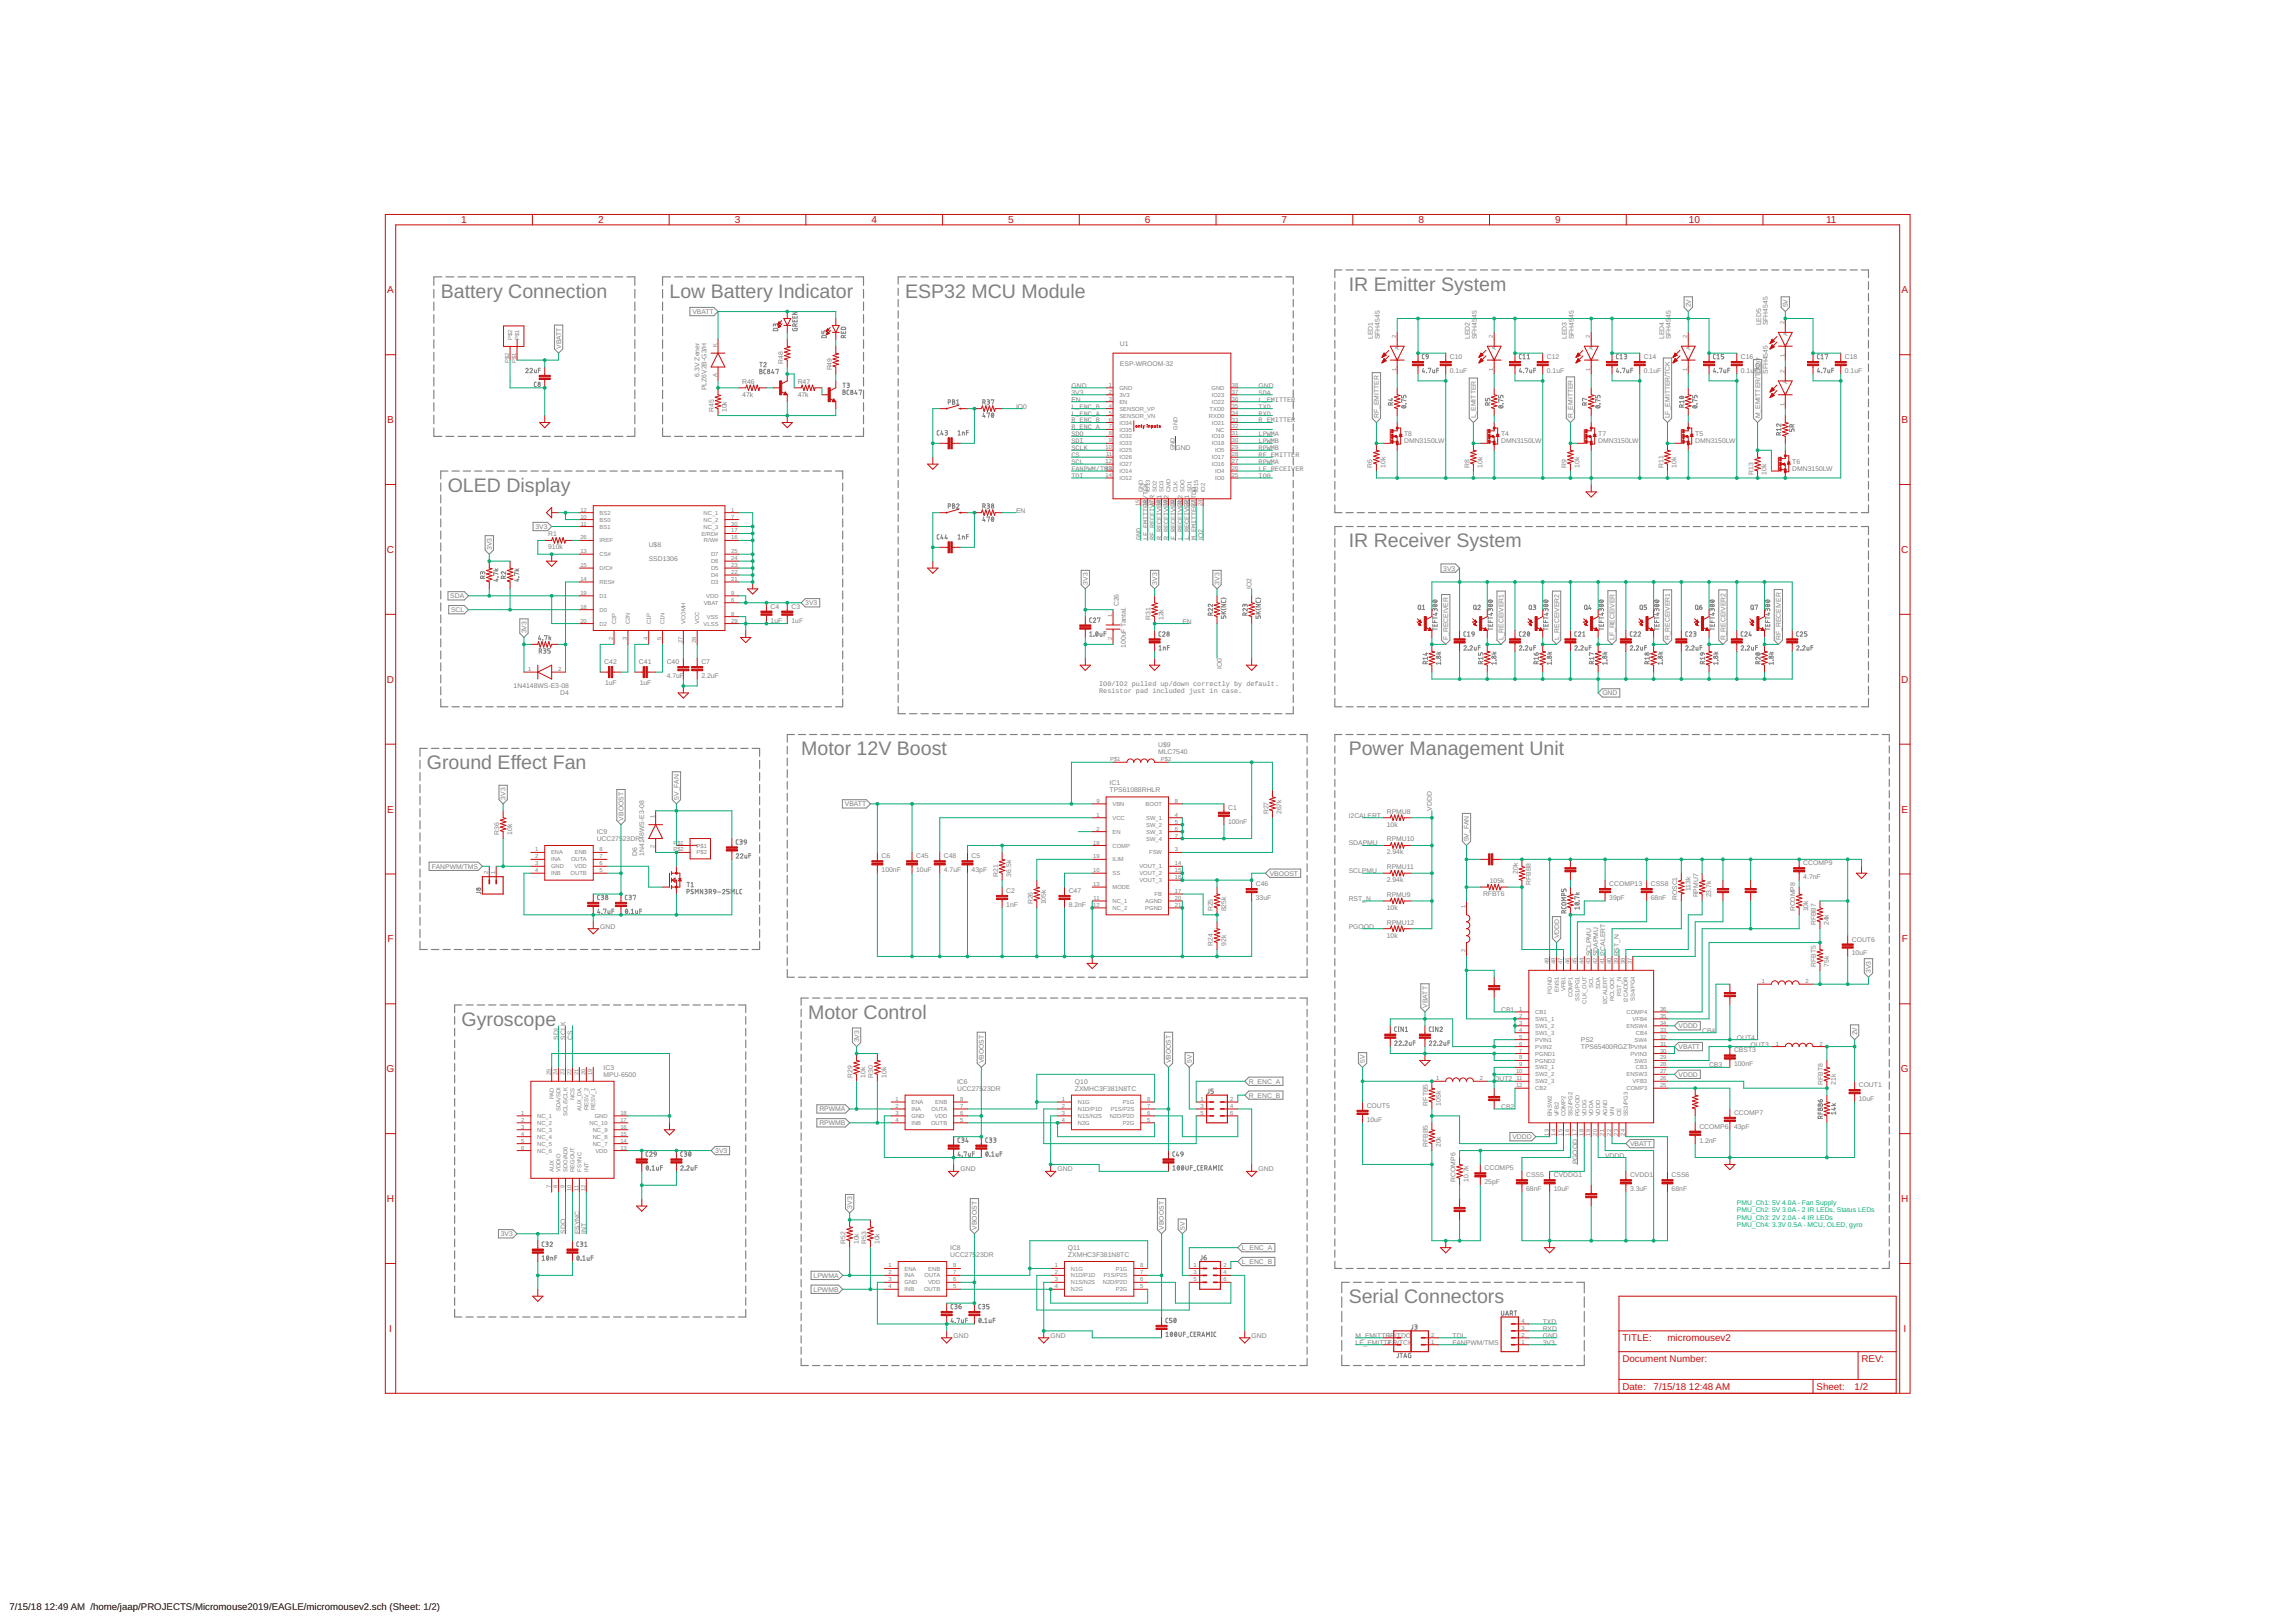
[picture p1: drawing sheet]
<svg xmlns="http://www.w3.org/2000/svg" width="841mm" height="594mm" viewBox="0 0 841 594" stroke-linecap="round" stroke-linejoin="round" font-family="sans-serif">
<defs><g id="words">
<g font-size="7.2" fill="#808080">
<text x="494.2" y="106.5">IR Emitter System</text>
<text x="161.5" y="109">Battery Connection</text>
<text x="245.3" y="109">Low Battery Indicator</text>
<text x="331.7" y="109">ESP32 MCU Module</text>
<text x="164.1" y="180.1">OLED Display</text>
<text x="494.2" y="200.5">IR Receiver System</text>
<text x="156.4" y="281.7">Ground Effect Fan</text>
<text x="293.6" y="276.7">Motor 12V Boost</text>
<text x="494.2" y="276.7">Power Management Unit</text>
<text x="169.1" y="375.7">Gyroscope</text>
<text x="296.1" y="373.2">Motor Control</text>
<text x="494.2" y="477.3">Serial Connectors</text>
</g>
<g font-size="3.7" fill="#c90d0c">
<text x="169" y="81.7">1</text>
<text x="219.2" y="81.7">2</text>
<text x="269.3" y="81.7">3</text>
<text x="319.4" y="81.7">4</text>
<text x="369.5" y="81.7">5</text>
<text x="419.6" y="81.7">6</text>
<text x="469.7" y="81.7">7</text>
<text x="519.8" y="81.7">8</text>
<text x="569.9" y="81.7">9</text>
<text x="618.9" y="81.7">10</text>
<text x="669.2" y="81.7">11</text>
<text x="141.9" y="107.4">A</text>
<text x="696.8" y="107.4">A</text>
<text x="141.9" y="155">B</text>
<text x="696.8" y="155">B</text>
<text x="141.8" y="202.5">C</text>
<text x="696.7" y="202.5">C</text>
<text x="141.8" y="250.1">D</text>
<text x="696.7" y="250.1">D</text>
<text x="141.9" y="297.6">E</text>
<text x="696.8" y="297.6">E</text>
<text x="142" y="345.2">F</text>
<text x="696.9" y="345.2">F</text>
<text x="141.7" y="392.7">G</text>
<text x="696.6" y="392.7">G</text>
<text x="141.8" y="440.3">H</text>
<text x="696.7" y="440.3">H</text>
<text x="142.6" y="487.8">I</text>
<text x="697.5" y="487.8">I</text>
</g>
<g font-size="3.6" fill="#c90d0c">
<text x="594.6" y="491.3">TITLE:</text>
<text x="611.1" y="491.3">micromousev2</text>
<text x="594.6" y="498.9">Document Number:</text>
<text x="682.2" y="498.9">REV:</text>
<text x="594.6" y="509">Date:</text>
<text x="606" y="509">7/15/18</text>
<text x="618.9" y="509">12:48 AM</text>
<text x="665.7" y="509">Sheet:</text>
<text x="679.6" y="509">1/2</text>
</g>
<g font-size="3.5">
<text x="3.5" y="589.6">7/15/18</text>
<text x="16.3" y="589.6">12:49 AM /home/jaap/PROJECTS/Micromouse2019/EAGLE/micromousev2.sch (Sheet: 1/2)</text>
</g>
<g font-size="2.5" fill="#808080">
<text x="619.6" y="112.6" transform="rotate(-90 619.6 112.6)">2V</text>
<text x="655.1" y="112.6" transform="rotate(-90 655.1 112.6)">5V</text>
<text x="253.7" y="115">VBATT</text>
<text x="541.2" y="116.5" transform="rotate(-90 541.2 116.5)">45</text>
<text x="576.8" y="116.5" transform="rotate(-90 576.8 116.5)">45</text>
<text x="612.3" y="116.5" transform="rotate(-90 612.3 116.5)">45</text>
<text x="645.4" y="119.2" transform="rotate(-90 645.4 119.2)">LED5</text>
<text x="647.9" y="119.2" transform="rotate(-90 647.9 119.2)">SFH4545</text>
<text x="503.1" y="124.3" transform="rotate(-90 503.1 124.3)">LED1</text>
<text x="505.7" y="124.3" transform="rotate(-90 505.7 124.3)">SFH4545</text>
<text x="538.7" y="124.3" transform="rotate(-90 538.7 124.3)">LED2</text>
<text x="541.2" y="124.3" transform="rotate(-90 541.2 124.3)">SFH45</text>
<text x="574.2" y="124.3" transform="rotate(-90 574.2 124.3)">LED3</text>
<text x="576.8" y="124.3" transform="rotate(-90 576.8 124.3)">SFH45</text>
<text x="609.8" y="124.3" transform="rotate(-90 609.8 124.3)">LED4</text>
<text x="612.3" y="124.3" transform="rotate(-90 612.3 124.3)">SFH45</text>
<text x="205.6" y="127.8" transform="rotate(-90 205.6 127.8)">VBATT</text>
<text x="410.4" y="126.6">U1</text>
<text x="531.3" y="131.5">C10</text>
<text x="566.9" y="131.5">C12</text>
<text x="602.4" y="131.5">C14</text>
<text x="638" y="131.5">C16</text>
<text x="676.1" y="131.5">C18</text>
<text x="256.4" y="137.9" transform="rotate(-90 256.4 137.9)">6.3V Zener</text>
<text x="287" y="133.2" transform="rotate(-90 287 133.2)">R48</text>
<text x="304.8" y="135.7" transform="rotate(-90 304.8 135.7)">R49</text>
<text x="410.4" y="133.9">ESP-WROOM-32</text>
<text x="531.3" y="136.6">0.1uF</text>
<text x="566.9" y="136.6">0.1uF</text>
<text x="602.4" y="136.6">0.1uF</text>
<text x="638" y="136.6">0.1u</text>
<text x="642.8" y="136.6">F</text>
<text x="647.9" y="137" transform="rotate(-90 647.9 137)">SFH4545</text>
<text x="676.1" y="136.6">0.1uF</text>
<text x="258.9" y="142.9" transform="rotate(-90 258.9 142.9)">PLZ6V2B-G3/H</text>
<text x="272" y="140.5">R46</text>
<text x="292.3" y="140.5">R47</text>
<text x="392.6" y="142">GND</text>
<text x="461.2" y="142">GND</text>
<text x="272" y="145.3">47k</text>
<text x="292.3" y="145.3">47k</text>
<text x="372.3" y="149.7">IO0</text>
<text x="392.6" y="144.6">3V3</text>
<text x="392.6" y="147.1">EN</text>
<text x="392.6" y="149.7">L_ENC_B</text>
<text x="461.2" y="147.1">L_EMITTER</text>
<text x="461.2" y="144.6">SDA</text>
<text x="461.2" y="149.7">TXD</text>
<text x="261.6" y="150.9" transform="rotate(-90 261.6 150.9)">R45</text>
<text x="266.4" y="150.9" transform="rotate(-90 266.4 150.9)">10k</text>
<text x="392.6" y="152.2">L_ENC_A</text>
<text x="392.6" y="154.7">R_ENC_B</text>
<text x="461.2" y="154.7">R_EMITTER</text>
<text x="461.2" y="152.2">RXD</text>
<text x="505.3" y="153.2" transform="rotate(-90 505.3 153.2)">RF_EMITTER</text>
<text x="540.8" y="153.2" transform="rotate(-90 540.8 153.2)">L_EMITTER</text>
<text x="576.4" y="153.2" transform="rotate(-90 576.4 153.2)">R_EMITTER</text>
<text x="612" y="153.2" transform="rotate(-90 612 153.2)">LF_EMITTER/TCK</text>
<text x="645" y="153.2" transform="rotate(-90 645 153.2)">M_EMITTER/TLDEOD7</text>
<text x="392.6" y="159.8">SDO</text>
<text x="392.6" y="157.3">R_ENC_A</text>
<text x="461.2" y="159.8">LPWMA</text>
<text x="514.6" y="159.8">T8</text>
<text x="550.1" y="159.8">T4</text>
<text x="585.7" y="159.8">T7</text>
<text x="621.2" y="159.8">T5</text>
<text x="392.6" y="162.4">SDI</text>
<text x="392.6" y="167.4">CS</text>
<text x="392.6" y="164.9">SCLK</text>
<text x="461.2" y="167.4">RF_EMITTER</text>
<text x="461.2" y="162.4">LPWMB</text>
<text x="461.2" y="164.9">RPWMB</text>
<text x="514.6" y="162.4">DMN3150LW</text>
<text x="550.1" y="162.4">DMN3150LW</text>
<text x="585.7" y="162.4">DMN3150LW</text>
<text x="621.2" y="162.4">DMN3150LW</text>
<text x="392.6" y="170">SCL</text>
<text x="392.6" y="172.5">FANPWM/TMS</text>
<text x="461.2" y="172.5">LF_RECEIVER</text>
<text x="461.2" y="170">RPWMA</text>
<text x="502.9" y="171.3" transform="rotate(-90 502.9 171.3)">R6</text>
<text x="507.7" y="171.3" transform="rotate(-90 507.7 171.3)">10k</text>
<text x="538.5" y="171.3" transform="rotate(-90 538.5 171.3)">R8</text>
<text x="543.3" y="171.3" transform="rotate(-90 543.3 171.3)">10k</text>
<text x="574" y="171.3" transform="rotate(-90 574 171.3)">R9</text>
<text x="578.8" y="171.3" transform="rotate(-90 578.8 171.3)">10k</text>
<text x="609.6" y="171.3" transform="rotate(-90 609.6 171.3)">R11</text>
<text x="614.4" y="171.3" transform="rotate(-90 614.4 171.3)">10k</text>
<text x="642.6" y="173.8" transform="rotate(-90 642.6 173.8)">R13</text>
<text x="647.4" y="173.8" transform="rotate(-90 647.4 173.8)">10k</text>
<text x="656.8" y="172.5">DMN3150LW</text>
<text x="656.8" y="170">T6</text>
<text x="392.6" y="175.1">TDI</text>
<text x="461.2" y="175.1">IO0</text>
<text x="372.3" y="187.8">EN</text>
<text x="196.2" y="193.7">3V3</text>
<text x="200.9" y="196.4">R1</text>
<text x="418" y="197.9" transform="rotate(-90 418 197.9)">GND</text>
<text x="420.6" y="197.9" transform="rotate(-90 420.6 197.9)">LF_EMITTER/TCK</text>
<text x="423.1" y="197.9" transform="rotate(-90 423.1 197.9)">RF_RECEIVER</text>
<text x="425.7" y="197.9" transform="rotate(-90 425.7 197.9)">R_RECEIVER1</text>
<text x="428.2" y="197.9" transform="rotate(-90 428.2 197.9)">R_RECEIVER2</text>
<text x="430.7" y="197.9" transform="rotate(-90 430.7 197.9)">F_RECEIVER</text>
<text x="433.3" y="197.9" transform="rotate(-90 433.3 197.9)">L_RECEIVER2</text>
<text x="435.8" y="197.9" transform="rotate(-90 435.8 197.9)">L_RECEIVER1</text>
<text x="438.4" y="197.9" transform="rotate(-90 438.4 197.9)">M_EMITTER/TDO</text>
<text x="440.9" y="197.9" transform="rotate(-90 440.9 197.9)">IO2</text>
<text x="180.2" y="201.5" transform="rotate(-90 180.2 201.5)">3V3</text>
<text x="200.9" y="201.2">910k</text>
<text x="237.7" y="200.5">U$8</text>
<text x="237.7" y="205.5">SSD1306</text>
<text x="528.9" y="209">3V3</text>
<text x="398.6" y="214.2" transform="rotate(-90 398.6 214.2)">3V3</text>
<text x="424" y="214.2" transform="rotate(-90 424 214.2)">3V3</text>
<text x="446.9" y="214.2" transform="rotate(-90 446.9 214.2)">3V3</text>
<text x="458.7" y="215.7" transform="rotate(-90 458.7 215.7)">IO2</text>
<text x="165" y="219.1">SDA</text>
<text x="295.1" y="221.7">3V3</text>
<text x="165.3" y="224.2">SCL</text>
<text x="282.4" y="222.9">C4</text>
<text x="290" y="222.9">C3</text>
<text x="410" y="222" transform="rotate(-90 410 222)">C26</text>
<text x="421.6" y="227.1" transform="rotate(-90 421.6 227.1)">R31</text>
<text x="426.4" y="227.1" transform="rotate(-90 426.4 227.1)">12k</text>
<text x="192.9" y="232" transform="rotate(-90 192.9 232)">3V3</text>
<text x="282.4" y="228">1uF</text>
<text x="290" y="228">1uF</text>
<text x="433.3" y="228.4">EN</text>
<text x="412.6" y="237.3" transform="rotate(-90 412.6 237.3)">100uF Tantal.</text>
<text x="530.7" y="234.5" transform="rotate(-90 530.7 234.5)">F_RECEIVER</text>
<text x="551" y="234.5" transform="rotate(-90 551 234.5)">L_RECEIVER1</text>
<text x="571.3" y="234.5" transform="rotate(-90 571.3 234.5)">L_RECEIVER2</text>
<text x="591.6" y="234.5" transform="rotate(-90 591.6 234.5)">LF_RECEIVER</text>
<text x="612" y="234.5" transform="rotate(-90 612 234.5)">R_RECEIVER1</text>
<text x="632.3" y="234.5" transform="rotate(-90 632.3 234.5)">R_RECEIVER2</text>
<text x="652.6" y="234.5" transform="rotate(-90 652.6 234.5)">RF_RECEIVER</text>
<text x="221.5" y="243.3">C42</text>
<text x="234.2" y="243.3">C41</text>
<text x="244.3" y="243.3">C40</text>
<text x="257" y="243.3">C7</text>
<text x="447.8" y="245.1" transform="rotate(-90 447.8 245.1)">IO0</text>
<text x="221.7" y="250.9">1uF</text>
<text x="234.4" y="250.9">1uF</text>
<text x="244.3" y="248.3">4.7uF</text>
<text x="257" y="248.3">2.2uF</text>
<text x="402.8" y="251.1">IO0/IO2 pulled up/down correctly by default.</text>
<text x="188.2" y="252.1">1N4148WS-E3-08</text>
<text x="205.3" y="254.7">D4</text>
<text x="402.8" y="253.8">Resistor pad included just in case.</text>
<text x="587.2" y="254.7">GND</text>
<text x="424.4" y="273.7">U$9</text>
<text x="424.4" y="276.3">MLC7540</text>
<text x="406.6" y="287.7">IC1</text>
<text x="185.3" y="292.9" transform="rotate(-90 185.3 292.9)">3V3</text>
<text x="248.8" y="292.9" transform="rotate(-90 248.8 292.9)">5V_FAN</text>
<text x="406.6" y="290.2">TPS61088RHLR</text>
<text x="309.6" y="295.3">VBATT</text>
<text x="450" y="296.6">C1</text>
<text x="464.8" y="298.2" transform="rotate(-90 464.8 298.2)">R27</text>
<text x="469.6" y="298.2" transform="rotate(-90 469.6 298.2)">267k</text>
<text x="494.2" y="299.5">I2CALERT</text>
<text x="508.2" y="298">RPMU8</text>
<text x="524.7" y="297" transform="rotate(-90 524.7 297)">VDDD</text>
<text x="182.9" y="305.9" transform="rotate(-90 182.9 305.9)">R36</text>
<text x="187.7" y="305.9" transform="rotate(-90 187.7 305.9)">10k</text>
<text x="218.7" y="305.5">IC9</text>
<text x="228.4" y="300.5" transform="rotate(-90 228.4 300.5)">VBOOST</text>
<text x="450" y="301.7">100nF</text>
<text x="508.2" y="302.8">10k</text>
<text x="218.7" y="308">UCC275</text>
<text x="228.2" y="308">23DR</text>
<text x="494.2" y="309.7">SDAPMU</text>
<text x="508.2" y="308.2">RPMU10</text>
<text x="538.3" y="308.1" transform="rotate(-90 538.3 308.1)">5V_FAN</text>
<text x="233.5" y="313.5" transform="rotate(-90 233.5 313.5)">D6</text>
<text x="236.1" y="313.5" transform="rotate(-90 236.1 313.5)">1N4148WS-E3-08</text>
<text x="323.1" y="314.4">C6</text>
<text x="335.8" y="314.4">C45</text>
<text x="345.9" y="314.4">C48</text>
<text x="356.1" y="314.4">C5</text>
<text x="508.2" y="313">2.94k</text>
<text x="660.8" y="316.9">CCOMP9</text>
<text x="158.3" y="318.2">FANPWM/TMS</text>
<text x="323.1" y="319.4">100nF</text>
<text x="335.8" y="319.4">10uF</text>
<text x="345.9" y="319.4">4.7uF</text>
<text x="356.1" y="319.4">43pF</text>
<text x="365.7" y="321.1" transform="rotate(-90 365.7 321.1)">R21</text>
<text x="370.5" y="321.1" transform="rotate(-90 370.5 321.1)">36.5k</text>
<text x="465.3" y="320.7">VBOOST</text>
<text x="494.2" y="319.8">SCLPMU</text>
<text x="508.2" y="323.1">2.94k</text>
<text x="508.2" y="318.3">RPMU11</text>
<text x="546" y="323.4">105k</text>
<text x="556.2" y="320" transform="rotate(-90 556.2 320)">20k</text>
<text x="660.8" y="322">4.7nF</text>
<text x="368.8" y="327.1">C2</text>
<text x="391.6" y="327.1">C47</text>
<text x="460.2" y="329.6">33uF</text>
<text x="460.2" y="324.5">C46</text>
<text x="494.2" y="330">RST_N</text>
<text x="508.2" y="328.5">RPMU9</text>
<text x="543.5" y="328.2">RFBT6</text>
<text x="561" y="324.1" transform="rotate(-90 561 324.1)">RFBB8</text>
<text x="589.7" y="329.6">39pF</text>
<text x="589.7" y="324.5">CCOMP13</text>
<text x="605" y="329.6">68nF</text>
<text x="605" y="324.5">CSS8</text>
<text x="614.6" y="329.7" transform="rotate(-90 614.6 329.7)">ROSC1</text>
<text x="619.4" y="326.3" transform="rotate(-90 619.4 326.3)">113k</text>
<text x="622.3" y="328.7" transform="rotate(-90 622.3 328.7)">RPMU7</text>
<text x="627.1" y="328.7" transform="rotate(-90 627.1 328.7)">23.7k</text>
<text x="368.8" y="332.1">1nF</text>
<text x="378.4" y="331.3" transform="rotate(-90 378.4 331.3)">R26</text>
<text x="383.2" y="331.3" transform="rotate(-90 383.2 331.3)">105k</text>
<text x="391.6" y="332.1">8.2nF</text>
<text x="444.5" y="333.8" transform="rotate(-90 444.5 333.8)">R25</text>
<text x="449.3" y="333.8" transform="rotate(-90 449.3 333.8)">825k</text>
<text x="508.2" y="333.3">10k</text>
<text x="657.8" y="333.8" transform="rotate(-90 657.8 333.8)">RCOMP8</text>
<text x="662.6" y="333.8" transform="rotate(-90 662.6 333.8)">10k</text>
<text x="219.9" y="340.1">GND</text>
<text x="494.2" y="340.1">PGOOD</text>
<text x="508.2" y="338.6">RPMU12</text>
<text x="665.4" y="338.9" transform="rotate(-90 665.4 338.9)">RFBB7</text>
<text x="670.2" y="338.9" transform="rotate(-90 670.2 338.9)">24k</text>
<text x="444.5" y="346.5" transform="rotate(-90 444.5 346.5)">R24</text>
<text x="449.3" y="346.5" transform="rotate(-90 449.3 346.5)">92k</text>
<text x="508.2" y="343.4">10k</text>
<text x="571.3" y="343.7" transform="rotate(-90 571.3 343.7)">VDDD</text>
<text x="678.6" y="344.8">COUT6</text>
<text x="583.1" y="350.3" transform="rotate(-90 583.1 350.3)">SCLPMU</text>
<text x="585.7" y="350.3" transform="rotate(-90 585.7 350.3)">SDAPMU</text>
<text x="588.2" y="350.3" transform="rotate(-90 588.2 350.3)">I2CALERT</text>
<text x="593.3" y="350.3" transform="rotate(-90 593.3 350.3)">RST_N</text>
<text x="678.6" y="349.9">10uF</text>
<text x="665.4" y="354.1" transform="rotate(-90 665.4 354.1)">RFBT5</text>
<text x="670.2" y="354.1" transform="rotate(-90 670.2 354.1)">75k</text>
<text x="685.6" y="356.4" transform="rotate(-90 685.6 356.4)">3V3</text>
<text x="523.1" y="369.1" transform="rotate(-90 523.1 369.1)">VBATT</text>
<text x="550.1" y="370.6">CB1</text>
<text x="615.1" y="376.6">VDDD</text>
<text x="204.7" y="380.8" transform="rotate(-90 204.7 380.8)">SDI</text>
<text x="207.2" y="380.8" transform="rotate(-90 207.2 380.8)">SCLK</text>
<text x="209.8" y="380.8" transform="rotate(-90 209.8 380.8)">CS</text>
<text x="314.8" y="381.8" transform="rotate(-90 314.8 381.8)">3V3</text>
<text x="579.3" y="381.7">PS2</text>
<text x="623.8" y="378.2">CB4</text>
<text x="636.5" y="380.8">OUT4</text>
<text x="641.5" y="383.3">OUT3</text>
<text x="680.5" y="379.3" transform="rotate(-90 680.5 379.3)">2V</text>
<text x="360.5" y="389.4" transform="rotate(-90 360.5 389.4)">VBOOST</text>
<text x="429.1" y="389.4" transform="rotate(-90 429.1 389.4)">VBOOST</text>
<text x="436.7" y="389.4" transform="rotate(-90 436.7 389.4)">5V</text>
<text x="500.2" y="389.4" transform="rotate(-90 500.2 389.4)">5V</text>
<text x="579.3" y="384.2">TPS65400RGZT</text>
<text x="615.1" y="384.2">VBATT</text>
<text x="635.4" y="385.5">CBST3</text>
<text x="221.2" y="394.4">MPU-6500</text>
<text x="221.2" y="391.8">IC3</text>
<text x="312.4" y="394.7" transform="rotate(-90 312.4 394.7)">R29</text>
<text x="317.2" y="394.7" transform="rotate(-90 317.2 394.7)">10k</text>
<text x="320" y="394.7" transform="rotate(-90 320 394.7)">R30</text>
<text x="324.8" y="394.7" transform="rotate(-90 324.8 394.7)">10k</text>
<text x="615.1" y="394.4">VDDD</text>
<text x="626.3" y="390.9">CB3</text>
<text x="635.4" y="390.6">100nF</text>
<text x="350.7" y="399.4">UCC275</text>
<text x="350.7" y="396.9">IC6</text>
<text x="360.3" y="399.4">23DR</text>
<text x="393.9" y="399.4">ZXMHC3F381N8TC</text>
<text x="393.9" y="396.9">Q10</text>
<text x="457.7" y="396.9">R_ENC_A</text>
<text x="457.7" y="402">R_ENC_B</text>
<text x="547.6" y="396">OUT2</text>
<text x="668" y="397.3" transform="rotate(-90 668 397.3)">RFBT8</text>
<text x="672.8" y="397.3" transform="rotate(-90 672.8 397.3)">21k</text>
<text x="681.2" y="398.2">COUT1</text>
<text x="300.3" y="407.1">RPWMA</text>
<text x="500.8" y="405.8">COUT5</text>
<text x="523.2" y="404.9" transform="rotate(-90 523.2 404.9)">RFTB5</text>
<text x="528" y="404.9" transform="rotate(-90 528 404.9)">105k</text>
<text x="550.1" y="406.2">CB2</text>
<text x="681.2" y="403.3">10uF</text>
<text x="300.3" y="412.1">RPWMB</text>
<text x="500.8" y="410.9">10uF</text>
<text x="622.7" y="413.4">CCOMP6</text>
<text x="635.4" y="413.4">43pF</text>
<text x="635.4" y="408.3">CCOMP7</text>
<text x="554.2" y="417.2">VDDD</text>
<text x="597.4" y="419.8">VBATT</text>
<text x="622.7" y="418.5">1.2nF</text>
<text x="262.1" y="422.3">3V3</text>
<text x="523.2" y="420.1" transform="rotate(-90 523.2 420.1)">RFBB5</text>
<text x="528" y="420.1" transform="rotate(-90 528 420.1)">20k</text>
<text x="588.2" y="424">VDDD</text>
<text x="352" y="429">GND</text>
<text x="387.6" y="429">GND</text>
<text x="461.2" y="429">GND</text>
<text x="544" y="428.7">CCOMP5</text>
<text x="559.3" y="431.2">CSS5</text>
<text x="569.4" y="431.2">CVDDG1</text>
<text x="578" y="426.5" transform="rotate(-90 578 426.5)">PGOOD</text>
<text x="597.4" y="431.2">CVDD1</text>
<text x="612.6" y="431.2">CSS6</text>
<text x="533.4" y="432.8" transform="rotate(-90 533.4 432.8)">RCOMP6</text>
<text x="538.2" y="432.8" transform="rotate(-90 538.2 432.8)">10.7k</text>
<text x="544" y="433.7">25pF</text>
<text x="559.3" y="436.3">68nF</text>
<text x="569.4" y="436.3">10uF</text>
<text x="597.4" y="436.3">3.3uF</text>
<text x="612.6" y="436.3">68nF</text>
<text x="312.3" y="442.7" transform="rotate(-90 312.3 442.7)">3V3</text>
<text x="183.5" y="452.8">3V3</text>
<text x="207.2" y="451.9" transform="rotate(-90 207.2 451.9)">SDO</text>
<text x="212.3" y="451.9" transform="rotate(-90 212.3 451.9)">FSYNC</text>
<text x="214.9" y="451.9" transform="rotate(-90 214.9 451.9)">INT</text>
<text x="309.9" y="455.7" transform="rotate(-90 309.9 455.7)">R52</text>
<text x="314.7" y="455.7" transform="rotate(-90 314.7 455.7)">10k</text>
<text x="317.5" y="455.7" transform="rotate(-90 317.5 455.7)">R53</text>
<text x="322.3" y="455.7" transform="rotate(-90 322.3 455.7)">10k</text>
<text x="358" y="450.4" transform="rotate(-90 358 450.4)">VBOOST</text>
<text x="426.5" y="450.4" transform="rotate(-90 426.5 450.4)">VBOOST</text>
<text x="434.2" y="450.4" transform="rotate(-90 434.2 450.4)">5V</text>
<text x="348.2" y="460.4">UCC275</text>
<text x="348.2" y="457.9">IC8</text>
<text x="357.8" y="460.4">23DR</text>
<text x="391.4" y="460.4">ZXMHC3F381N8TC</text>
<text x="391.4" y="457.9">Q11</text>
<text x="455.1" y="457.9">L_ENC_A</text>
<text x="455.1" y="462.9">L_ENC_B</text>
<text x="298.1" y="468">LPWMA</text>
<text x="298.1" y="473.1">LPWMB</text>
<text x="565.3" y="484.9">TXD</text>
<text x="349.5" y="490">GND</text>
<text x="385" y="490">GND</text>
<text x="458.7" y="490">GND</text>
<text x="496.8" y="490">M_EMITTER</text>
<text x="511.2" y="490">/TDO</text>
<text x="532.3" y="490">TDI</text>
<text x="565.3" y="490">GND</text>
<text x="565.3" y="487.4">RXD</text>
<text x="496.8" y="492.5">LF_EMITTER/TCK</text>
<text x="532.3" y="492.5">FANPWM/TMS</text>
<text x="565.3" y="492.5">3V3</text>
</g>
<g font-size="2.5" fill="#0dab76">
<text x="636.5" y="441.4">PMU_Ch1: 5V 4.0A - Fan Supply</text>
<text x="636.5" y="444">PMU_Ch2: 5V 3.0A - 2 IR LEDs, Status LEDs</text>
<text x="636.5" y="446.7">PMU_Ch3: 2V 2.0A - 4 IR LEDs</text>
<text x="636.5" y="449.4">PMU_Ch4: 3.3V 0.5A - MCU, OLED, gyro</text>
</g>
<g font-size="2.1" fill="#808080">
<text x="653.9" y="118.8" transform="rotate(-90 653.9 118.8)">2</text>
<text x="187.7" y="124.5" transform="rotate(-90 187.7 124.5)">P$2</text>
<text x="190.2" y="124.5" transform="rotate(-90 190.2 124.5)">P$1</text>
<text x="511.7" y="123.9" transform="rotate(-90 511.7 123.9)">2</text>
<text x="547.2" y="123.9" transform="rotate(-90 547.2 123.9)">2</text>
<text x="582.8" y="123.9" transform="rotate(-90 582.8 123.9)">2</text>
<text x="618.3" y="123.9" transform="rotate(-90 618.3 123.9)">2</text>
<text x="655" y="122.9" transform="rotate(-90 655 122.9)">A</text>
<text x="262.8" y="127" transform="rotate(-90 262.8 127)">K</text>
<text x="512.8" y="128" transform="rotate(-90 512.8 128)">A</text>
<text x="548.3" y="128" transform="rotate(-90 548.3 128)">A</text>
<text x="583.9" y="128" transform="rotate(-90 583.9 128)">A</text>
<text x="619.4" y="128" transform="rotate(-90 619.4 128)">A</text>
<text x="653.9" y="130.9" transform="rotate(-90 653.9 130.9)">1</text>
<text x="655" y="127" transform="rotate(-90 655 127)">K</text>
<text x="186.6" y="133" transform="rotate(-90 186.6 133)">P$2</text>
<text x="189.1" y="133" transform="rotate(-90 189.1 133)">P$1</text>
<text x="511.7" y="136" transform="rotate(-90 511.7 136)">1</text>
<text x="512.8" y="132.1" transform="rotate(-90 512.8 132.1)">K</text>
<text x="547.2" y="136" transform="rotate(-90 547.2 136)">1</text>
<text x="548.3" y="132.1" transform="rotate(-90 548.3 132.1)">K</text>
<text x="582.8" y="136" transform="rotate(-90 582.8 136)">1</text>
<text x="583.9" y="132.1" transform="rotate(-90 583.9 132.1)">K</text>
<text x="618.3" y="136" transform="rotate(-90 618.3 136)">1</text>
<text x="619.4" y="132.1" transform="rotate(-90 619.4 132.1)">K</text>
<text x="653.9" y="136.6" transform="rotate(-90 653.9 136.6)">2</text>
<text x="262.8" y="138.2" transform="rotate(-90 262.8 138.2)">A</text>
<text x="406.3" y="141.7">1</text>
<text x="410.2" y="142.8">GND</text>
<text x="444" y="142.8">GND</text>
<text x="451.4" y="141.7">38</text>
<text x="655" y="140.7" transform="rotate(-90 655 140.7)">A</text>
<text x="406.3" y="144.2">2</text>
<text x="406.3" y="146.8">3</text>
<text x="406.3" y="149.3">4</text>
<text x="410.2" y="145.3">3V3</text>
<text x="410.2" y="147.9">EN</text>
<text x="444.1" y="145.3">IO23</text>
<text x="444.1" y="147.9">IO22</text>
<text x="451.4" y="144.2">37</text>
<text x="451.4" y="146.8">36</text>
<text x="451.4" y="149.3">35</text>
<text x="653.9" y="148.7" transform="rotate(-90 653.9 148.7)">1</text>
<text x="655" y="144.8" transform="rotate(-90 655 144.8)">K</text>
<text x="406.3" y="151.8">5</text>
<text x="406.3" y="154.4">6</text>
<text x="410.2" y="150.4">SENSOR_VP</text>
<text x="410.2" y="153">SENSOR_VN</text>
<text x="410.2" y="155.5">IO34</text>
<text x="443" y="153">RXD0</text>
<text x="443.3" y="150.4">TXD0</text>
<text x="444.1" y="155.5">IO21</text>
<text x="451.4" y="151.8">34</text>
<text x="451.4" y="154.4">33</text>
<text x="406.3" y="156.9">7</text>
<text x="406.3" y="159.5">8</text>
<text x="410.2" y="158">IO35</text>
<text x="410.2" y="160.6">IO32</text>
<text x="431.5" y="157.5" transform="rotate(-90 431.5 157.5)">GND</text>
<text x="444.1" y="160.6">IO19</text>
<text x="445.6" y="158">NC</text>
<text x="451.4" y="156.9">32</text>
<text x="451.4" y="159.5">31</text>
<text x="405.2" y="164.5">10</text>
<text x="405.3" y="167.1">11</text>
<text x="406.3" y="162">9</text>
<text x="410.2" y="163.1">IO33</text>
<text x="410.2" y="165.7">IO25</text>
<text x="430.4" y="164.9" transform="rotate(-90 430.4 164.9)">GND</text>
<text x="444.1" y="163.1">IO18</text>
<text x="445.3" y="165.7">IO5</text>
<text x="451.4" y="162">30</text>
<text x="451.4" y="164.5">29</text>
<text x="451.4" y="167.1">28</text>
<text x="405.2" y="169.6">12</text>
<text x="405.2" y="172.2">13</text>
<text x="410.2" y="168.2">IO26</text>
<text x="410.2" y="170.7">IO27</text>
<text x="410.2" y="173.3">IO14</text>
<text x="444.1" y="168.2">IO17</text>
<text x="444.1" y="170.7">IO16</text>
<text x="445.3" y="173.3">IO4</text>
<text x="451.4" y="169.6">27</text>
<text x="451.4" y="172.2">26</text>
<text x="405.2" y="174.7">14</text>
<text x="410.2" y="175.8">IO12</text>
<text x="445.3" y="175.8">IO0</text>
<text x="451.4" y="174.7">25</text>
<text x="417.7" y="185.4" transform="rotate(-90 417.7 185.4)">15</text>
<text x="418.8" y="180.3" transform="rotate(-90 418.8 180.3)">GND</text>
<text x="420.2" y="185.4" transform="rotate(-90 420.2 185.4)">16</text>
<text x="421.3" y="180.3" transform="rotate(-90 421.3 180.3)">IO13</text>
<text x="422.8" y="185.4" transform="rotate(-90 422.8 185.4)">17</text>
<text x="423.9" y="180.3" transform="rotate(-90 423.9 180.3)">SD2</text>
<text x="425.3" y="185.4" transform="rotate(-90 425.3 185.4)">18</text>
<text x="426.4" y="180.3" transform="rotate(-90 426.4 180.3)">SD3</text>
<text x="427.8" y="185.4" transform="rotate(-90 427.8 185.4)">19</text>
<text x="429" y="180.3" transform="rotate(-90 429 180.3)">CMD</text>
<text x="430.4" y="185.4" transform="rotate(-90 430.4 185.4)">20</text>
<text x="431.5" y="180.3" transform="rotate(-90 431.5 180.3)">CLK</text>
<text x="432.9" y="185.4" transform="rotate(-90 432.9 185.4)">21</text>
<text x="434" y="180.3" transform="rotate(-90 434 180.3)">SDO</text>
<text x="435.5" y="185.4" transform="rotate(-90 435.5 185.4)">22</text>
<text x="436.6" y="180.3" transform="rotate(-90 436.6 180.3)">SD1</text>
<text x="438" y="185.4" transform="rotate(-90 438 185.4)">23</text>
<text x="439.1" y="180.3" transform="rotate(-90 439.1 180.3)">IO15</text>
<text x="440.5" y="185.4" transform="rotate(-90 440.5 185.4)">24</text>
<text x="441.7" y="180.3" transform="rotate(-90 441.7 180.3)">IO2</text>
<text x="212.7" y="189.9">10</text>
<text x="212.7" y="187.4">12</text>
<text x="219.7" y="191.1">BS0</text>
<text x="219.7" y="188.5">BS2</text>
<text x="257.9" y="188.5">NC_1</text>
<text x="257.9" y="191.1">NC_2</text>
<text x="268" y="187.4">1</text>
<text x="268" y="189.9">7</text>
<text x="212.7" y="197.6">26</text>
<text x="212.8" y="192.5">11</text>
<text x="219.7" y="193.6">BS1</text>
<text x="257" y="196.1">E/RD#</text>
<text x="257.9" y="193.6">NC_3</text>
<text x="268" y="197.6">16</text>
<text x="268" y="195">17</text>
<text x="268" y="192.5">30</text>
<text x="212.7" y="202.6">13</text>
<text x="219.7" y="203.8">CS#</text>
<text x="219.7" y="198.7">IREF</text>
<text x="258" y="198.7">R/W#</text>
<text x="260.6" y="203.8">D7</text>
<text x="268" y="202.6">25</text>
<text x="212.7" y="207.7">15</text>
<text x="219.7" y="208.8">D/C#</text>
<text x="260.6" y="208.8">D5</text>
<text x="260.6" y="206.3">D6</text>
<text x="268" y="207.7">23</text>
<text x="268" y="205.2">24</text>
<text x="212.7" y="212.8">14</text>
<text x="219.7" y="213.9">RES#</text>
<text x="260.6" y="213.9">D3</text>
<text x="260.6" y="211.4">D4</text>
<text x="268" y="212.8">21</text>
<text x="268" y="210.3">22</text>
<text x="212.7" y="217.9">19</text>
<text x="219.7" y="219">D1</text>
<text x="257.9" y="221.5">VBAT</text>
<text x="258.8" y="219">VDD</text>
<text x="268" y="220.4">6</text>
<text x="268" y="217.9">9</text>
<text x="212.7" y="223">18</text>
<text x="219.7" y="224.1">D0</text>
<text x="259" y="226.6">VSS</text>
<text x="268" y="225.5">8</text>
<text x="407.5" y="226.1" transform="rotate(-90 407.5 226.1)">1</text>
<text x="212.7" y="228">20</text>
<text x="219.7" y="229.2">D2</text>
<text x="225.8" y="228.6" transform="rotate(-90 225.8 228.6)">C2P</text>
<text x="230.9" y="228.6" transform="rotate(-90 230.9 228.6)">C2N</text>
<text x="238.5" y="228.6" transform="rotate(-90 238.5 228.6)">C1P</text>
<text x="243.6" y="228.6" transform="rotate(-90 243.6 228.6)">C1N</text>
<text x="251.2" y="228.6" transform="rotate(-90 251.2 228.6)">VCOMH</text>
<text x="256.3" y="228.6" transform="rotate(-90 256.3 228.6)">VCC</text>
<text x="257.9" y="229.2">VLSS</text>
<text x="268" y="228">29</text>
<text x="224.7" y="234.5" transform="rotate(-90 224.7 234.5)">2</text>
<text x="229.7" y="234.5" transform="rotate(-90 229.7 234.5)">3</text>
<text x="237.4" y="234.5" transform="rotate(-90 237.4 234.5)">4</text>
<text x="242.4" y="234.5" transform="rotate(-90 242.4 234.5)">5</text>
<text x="250.1" y="235.6" transform="rotate(-90 250.1 235.6)">27</text>
<text x="255.1" y="235.6" transform="rotate(-90 255.1 235.6)">28</text>
<text x="407.5" y="234.5" transform="rotate(-90 407.5 234.5)">2</text>
<text x="193.6" y="245.8">1</text>
<text x="204.5" y="245.8">2</text>
<text x="406.8" y="278.8">P$1</text>
<text x="425.5" y="278.8">P$2</text>
<text x="239.9" y="299.7" transform="rotate(-90 239.9 299.7)">1</text>
<text x="401.8" y="299.2">1</text>
<text x="401.8" y="294.1">9</text>
<text x="407.7" y="295.2">VBN</text>
<text x="419.8" y="295.2">BOOT</text>
<text x="430.5" y="299.2">4</text>
<text x="430.5" y="294.1">8</text>
<text x="401.8" y="304.2">2</text>
<text x="407.7" y="300.3">VCC</text>
<text x="407.7" y="305.3">EN</text>
<text x="420" y="300.3">SW_1</text>
<text x="420" y="302.8">SW_2</text>
<text x="420" y="305.4">SW_3</text>
<text x="430.5" y="301.7">5</text>
<text x="430.5" y="304.2">6</text>
<text x="196.1" y="311.9">1</text>
<text x="219.7" y="311.9">8</text>
<text x="239.9" y="310.6" transform="rotate(-90 239.9 310.6)">2</text>
<text x="246.8" y="309.3">P</text>
<text x="246.8" y="311.9">P$2</text>
<text x="248.2" y="309.3">$1</text>
<text x="255.3" y="310.4">P$1</text>
<text x="400.6" y="309.3">18</text>
<text x="407.7" y="310.4">COMP</text>
<text x="420" y="307.9">SW_4</text>
<text x="430.5" y="311.9">3</text>
<text x="430.5" y="306.8">7</text>
<text x="196.1" y="314.4">2</text>
<text x="196.1" y="316.9">3</text>
<text x="202" y="313">ENA</text>
<text x="202" y="315.5">INA</text>
<text x="209.3" y="315.5">OUTA</text>
<text x="210.7" y="313">ENB</text>
<text x="219.7" y="314.4">7</text>
<text x="219.7" y="316.9">6</text>
<text x="255.3" y="313">P$2</text>
<text x="400.6" y="314.4">19</text>
<text x="407.7" y="315.5">ILIM</text>
<text x="421.1" y="313">FSW</text>
<text x="430.5" y="316.9">14</text>
<text x="178.9" y="320" transform="rotate(-90 178.9 320)">2</text>
<text x="181.5" y="320" transform="rotate(-90 181.5 320)">1</text>
<text x="196.1" y="319.5">4</text>
<text x="202" y="318">GND</text>
<text x="202" y="320.6">INB</text>
<text x="209.1" y="320.6">OUTB</text>
<text x="210.6" y="318">VDD</text>
<text x="219.7" y="319.5">5</text>
<text x="400.6" y="319.5">10</text>
<text x="407.7" y="320.6">SS</text>
<text x="417.5" y="318">VOUT_1</text>
<text x="417.5" y="320.6">VOUT_2</text>
<text x="417.5" y="323.1">VOUT_3</text>
<text x="430.5" y="319.5">15</text>
<text x="430.5" y="322">16</text>
<text x="400.6" y="324.6">13</text>
<text x="400.8" y="329.6">11</text>
<text x="407.7" y="325.7">MODE</text>
<text x="423.1" y="328.2">FB</text>
<text x="430.5" y="327.1">17</text>
<text x="430.5" y="329.6">20</text>
<text x="400.6" y="332.2">12</text>
<text x="407.7" y="330.7">NC_1</text>
<text x="407.7" y="333.3">NC_2</text>
<text x="419.7" y="330.7">AGND</text>
<text x="419.7" y="333.3">PGND</text>
<text x="430.5" y="332.2">21</text>
<text x="537.1" y="332.7" transform="rotate(-90 537.1 332.7)">1</text>
<text x="537.1" y="348.7" transform="rotate(-90 537.1 348.7)">2</text>
<text x="567.5" y="353" transform="rotate(-90 567.5 353)">49</text>
<text x="570.1" y="353" transform="rotate(-90 570.1 353)">48</text>
<text x="572.6" y="353" transform="rotate(-90 572.6 353)">47</text>
<text x="575.2" y="353" transform="rotate(-90 575.2 353)">46</text>
<text x="577.7" y="353" transform="rotate(-90 577.7 353)">45</text>
<text x="580.2" y="353" transform="rotate(-90 580.2 353)">44</text>
<text x="582.8" y="353" transform="rotate(-90 582.8 353)">43</text>
<text x="585.3" y="353" transform="rotate(-90 585.3 353)">42</text>
<text x="587.9" y="353" transform="rotate(-90 587.9 353)">41</text>
<text x="590.4" y="353" transform="rotate(-90 590.4 353)">40</text>
<text x="592.9" y="353" transform="rotate(-90 592.9 353)">39</text>
<text x="595.5" y="353" transform="rotate(-90 595.5 353)">38</text>
<text x="598" y="353" transform="rotate(-90 598 353)">37</text>
<text x="568.7" y="363.9" transform="rotate(-90 568.7 363.9)">PGND</text>
<text x="571.2" y="363.3" transform="rotate(-90 571.2 363.3)">ENS1</text>
<text x="573.7" y="363.1" transform="rotate(-90 573.7 363.1)">VFB1</text>
<text x="576.3" y="365.3" transform="rotate(-90 576.3 365.3)">COMP1</text>
<text x="583.9" y="361.9" transform="rotate(-90 583.9 361.9)">SCL</text>
<text x="586.4" y="362.1" transform="rotate(-90 586.4 362.1)">SDA</text>
<text x="594" y="364.7" transform="rotate(-90 594 364.7)">RST_N</text>
<text x="645.6" y="360.1">1</text>
<text x="661.7" y="360.1">2</text>
<text x="556.7" y="370.3">1</text>
<text x="562.6" y="371.4">CB1</text>
<text x="578.8" y="366.6" transform="rotate(-90 578.8 366.6)">SS1/PG1</text>
<text x="581.3" y="367.6" transform="rotate(-90 581.3 367.6)">CLK_OUT</text>
<text x="589" y="367.9" transform="rotate(-90 589 367.9)">I2CALERT</text>
<text x="591.5" y="366.6" transform="rotate(-90 591.5 366.6)">RCLOCK</text>
<text x="596" y="371.4">COMP4</text>
<text x="596.6" y="367.1" transform="rotate(-90 596.6 367.1)">I2CADDR</text>
<text x="599.1" y="366.6" transform="rotate(-90 599.1 366.6)">SS4/PG4</text>
<text x="608.3" y="370.3">36</text>
<text x="556.7" y="372.8">2</text>
<text x="556.7" y="375.3">3</text>
<text x="556.7" y="377.9">4</text>
<text x="562.6" y="373.9">SW1_1</text>
<text x="562.6" y="376.5">SW1_2</text>
<text x="596" y="376.5">ENSW4</text>
<text x="598.3" y="373.9">VFB4</text>
<text x="608.3" y="372.8">35</text>
<text x="608.3" y="375.3">34</text>
<text x="608.3" y="377.9">33</text>
<text x="556.7" y="380.4">5</text>
<text x="556.7" y="383">6</text>
<text x="562.6" y="379">SW1_3</text>
<text x="562.6" y="381.5">PVIN1</text>
<text x="599" y="381.5">SW4</text>
<text x="599.5" y="379">CB4</text>
<text x="608.3" y="380.4">32</text>
<text x="608.3" y="383">31</text>
<text x="650.7" y="383">1</text>
<text x="666.7" y="383">2</text>
<text x="556.7" y="385.5">7</text>
<text x="556.7" y="388">8</text>
<text x="562.6" y="384.1">PVIN2</text>
<text x="562.6" y="386.6">PGND1</text>
<text x="562.6" y="389.2">PGND2</text>
<text x="597.5" y="384.1">PVIN4</text>
<text x="597.5" y="386.6">PVIN3</text>
<text x="599" y="389.2">SW3</text>
<text x="608.3" y="385.5">30</text>
<text x="608.3" y="388">29</text>
<text x="201.8" y="393.7" transform="rotate(-90 201.8 393.7)">25</text>
<text x="204.3" y="393.7" transform="rotate(-90 204.3 393.7)">24</text>
<text x="206.9" y="393.7" transform="rotate(-90 206.9 393.7)">23</text>
<text x="209.4" y="393.7" transform="rotate(-90 209.4 393.7)">22</text>
<text x="212" y="393.7" transform="rotate(-90 212 393.7)">21</text>
<text x="214.5" y="393.7" transform="rotate(-90 214.5 393.7)">20</text>
<text x="217" y="393.7" transform="rotate(-90 217 393.7)">19</text>
<text x="526.3" y="395.7">1</text>
<text x="542.3" y="395.7">2</text>
<text x="555.6" y="393.1">10</text>
<text x="555.7" y="395.7">11</text>
<text x="556.7" y="390.6">9</text>
<text x="562.6" y="391.7">SW2_1</text>
<text x="562.6" y="394.2">SW2_2</text>
<text x="596" y="394.2">ENSW3</text>
<text x="599.5" y="391.7">CB3</text>
<text x="608.3" y="390.6">28</text>
<text x="608.3" y="393.1">27</text>
<text x="608.3" y="395.7">26</text>
<text x="555.6" y="398.2">12</text>
<text x="562.6" y="396.8">SW2_3</text>
<text x="562.6" y="399.3">CB2</text>
<text x="596" y="399.3">COMP3</text>
<text x="598.3" y="396.8">VFB3</text>
<text x="608.3" y="398.2">25</text>
<text x="202.9" y="402.6" transform="rotate(-90 202.9 402.6)">PAD</text>
<text x="205.5" y="406.9" transform="rotate(-90 205.5 406.9)">SDA/SDI</text>
<text x="210.5" y="402.9" transform="rotate(-90 210.5 402.9)">NCS</text>
<text x="213.1" y="406.9" transform="rotate(-90 213.1 406.9)">AUX_DA</text>
<text x="215.6" y="406.5" transform="rotate(-90 215.6 406.5)">RESV_2</text>
<text x="218.2" y="406.5" transform="rotate(-90 218.2 406.5)">RESV_1</text>
<text x="328.2" y="403.3">1</text>
<text x="328.2" y="405.8">2</text>
<text x="334" y="404.4">ENA</text>
<text x="334" y="406.9">INA</text>
<text x="341.4" y="406.9">OUTA</text>
<text x="342.7" y="404.4">ENB</text>
<text x="351.8" y="403.3">8</text>
<text x="351.8" y="405.8">7</text>
<text x="389.1" y="403.3">1</text>
<text x="389.1" y="405.8">2</text>
<text x="395" y="404.4">N1G</text>
<text x="395" y="406.9">N1D/P1D</text>
<text x="407" y="406.9">P1S/P2S</text>
<text x="411.4" y="404.4">P1G</text>
<text x="420.4" y="403.3">8</text>
<text x="420.4" y="405.8">7</text>
<text x="439.9" y="403.3">1</text>
<text x="439.9" y="405.8">3</text>
<text x="450.9" y="405.8">4</text>
<text x="450.9" y="403.3">2</text>
<text x="191" y="408.4">1</text>
<text x="191" y="410.9">2</text>
<text x="191" y="413.4">3</text>
<text x="196.9" y="409.5">NC_1</text>
<text x="196.9" y="412">NC_2</text>
<text x="208" y="408.7" transform="rotate(-90 208 408.7)">SCL/SCLK</text>
<text x="216" y="412">NC_10</text>
<text x="217.9" y="409.5">GND</text>
<text x="227.4" y="408.4">18</text>
<text x="227.4" y="410.9">17</text>
<text x="227.4" y="413.4">16</text>
<text x="328.2" y="408.4">3</text>
<text x="328.2" y="410.9">4</text>
<text x="334" y="409.5">GND</text>
<text x="334" y="412">INB</text>
<text x="341.2" y="412">OUTB</text>
<text x="342.6" y="409.5">VDD</text>
<text x="351.8" y="408.4">6</text>
<text x="351.8" y="410.9">5</text>
<text x="389.1" y="408.4">3</text>
<text x="389.1" y="410.9">4</text>
<text x="395" y="409.5">N1S/N2S</text>
<text x="395" y="412">N2G</text>
<text x="406.7" y="409.5">N2D/P2D</text>
<text x="411.4" y="412">P2G</text>
<text x="420.4" y="408.4">6</text>
<text x="420.4" y="410.9">5</text>
<text x="439.9" y="408.4">5</text>
<text x="450.9" y="408.4">6</text>
<text x="568.7" y="408.9" transform="rotate(-90 568.7 408.9)">ENSW2</text>
<text x="571.2" y="408.9" transform="rotate(-90 571.2 408.9)">VFB2</text>
<text x="573.7" y="408.9" transform="rotate(-90 573.7 408.9)">COMP2</text>
<text x="576.3" y="408.9" transform="rotate(-90 576.3 408.9)">SS2/PG2</text>
<text x="578.8" y="408.9" transform="rotate(-90 578.8 408.9)">PGOOD</text>
<text x="581.3" y="408.9" transform="rotate(-90 581.3 408.9)">VDDG</text>
<text x="583.9" y="408.9" transform="rotate(-90 583.9 408.9)">VDDA</text>
<text x="586.4" y="408.9" transform="rotate(-90 586.4 408.9)">VDDD</text>
<text x="589" y="408.9" transform="rotate(-90 589 408.9)">AGND</text>
<text x="591.5" y="408.9" transform="rotate(-90 591.5 408.9)">VIN</text>
<text x="594" y="408.9" transform="rotate(-90 594 408.9)">CE</text>
<text x="596.6" y="408.9" transform="rotate(-90 596.6 408.9)">SS3/PG3</text>
<text x="191" y="416">4</text>
<text x="191" y="418.5">5</text>
<text x="196.9" y="414.6">NC_3</text>
<text x="196.9" y="417.1">NC_4</text>
<text x="196.9" y="419.6">NC_5</text>
<text x="217.2" y="414.6">NC_9</text>
<text x="217.2" y="417.1">NC_8</text>
<text x="217.2" y="419.6">NC_7</text>
<text x="227.4" y="416">15</text>
<text x="227.4" y="418.5">14</text>
<text x="567.5" y="416" transform="rotate(-90 567.5 416)">13</text>
<text x="570.1" y="416" transform="rotate(-90 570.1 416)">14</text>
<text x="572.6" y="416" transform="rotate(-90 572.6 416)">15</text>
<text x="575.2" y="416" transform="rotate(-90 575.2 416)">16</text>
<text x="577.7" y="416" transform="rotate(-90 577.7 416)">17</text>
<text x="580.2" y="416" transform="rotate(-90 580.2 416)">18</text>
<text x="582.8" y="416" transform="rotate(-90 582.8 416)">19</text>
<text x="585.3" y="416" transform="rotate(-90 585.3 416)">20</text>
<text x="587.9" y="416" transform="rotate(-90 587.9 416)">21</text>
<text x="590.4" y="416" transform="rotate(-90 590.4 416)">22</text>
<text x="592.9" y="416" transform="rotate(-90 592.9 416)">23</text>
<text x="595.5" y="416" transform="rotate(-90 595.5 416)">24</text>
<text x="191" y="421.1">6</text>
<text x="196.9" y="422.2">NC_6</text>
<text x="218.2" y="422.2">VDD</text>
<text x="227.4" y="421.1">13</text>
<text x="202.9" y="429.2" transform="rotate(-90 202.9 429.2)">AUX</text>
<text x="205.5" y="429.2" transform="rotate(-90 205.5 429.2)">VDDIO</text>
<text x="208" y="429.2" transform="rotate(-90 208 429.2)">SDO/AD0</text>
<text x="210.5" y="429.2" transform="rotate(-90 210.5 429.2)">REGOUT</text>
<text x="213.1" y="429.2" transform="rotate(-90 213.1 429.2)">FSYNC</text>
<text x="215.6" y="429.2" transform="rotate(-90 215.6 429.2)">INT</text>
<text x="201.8" y="435.1" transform="rotate(-90 201.8 435.1)">7</text>
<text x="204.3" y="435.1" transform="rotate(-90 204.3 435.1)">8</text>
<text x="206.9" y="435.1" transform="rotate(-90 206.9 435.1)">9</text>
<text x="209.4" y="436.3" transform="rotate(-90 209.4 436.3)">10</text>
<text x="212" y="436.1" transform="rotate(-90 212 436.1)">11</text>
<text x="214.5" y="436.3" transform="rotate(-90 214.5 436.3)">12</text>
<text x="325.6" y="464.2">1</text>
<text x="325.6" y="466.8">2</text>
<text x="331.5" y="465.4">ENA</text>
<text x="331.5" y="467.9">INA</text>
<text x="338.8" y="467.9">OUTA</text>
<text x="340.2" y="465.4">ENB</text>
<text x="349.3" y="464.2">8</text>
<text x="349.3" y="466.8">7</text>
<text x="386.6" y="464.2">1</text>
<text x="386.6" y="466.8">2</text>
<text x="392.4" y="465.4">N1G</text>
<text x="392.4" y="467.9">N1D/P1D</text>
<text x="404.5" y="467.9">P1S/P2S</text>
<text x="408.9" y="465.4">P1G</text>
<text x="417.8" y="464.2">8</text>
<text x="417.8" y="466.8">7</text>
<text x="437.4" y="464.2">1</text>
<text x="437.4" y="466.8">3</text>
<text x="448.3" y="466.8">4</text>
<text x="448.3" y="464.2">2</text>
<text x="325.6" y="469.3">3</text>
<text x="325.6" y="471.9">4</text>
<text x="331.5" y="470.4">GND</text>
<text x="331.5" y="473">INB</text>
<text x="338.6" y="473">OUTB</text>
<text x="340.1" y="470.4">VDD</text>
<text x="349.3" y="469.3">6</text>
<text x="349.3" y="471.9">5</text>
<text x="386.6" y="469.3">3</text>
<text x="386.6" y="471.9">4</text>
<text x="392.4" y="470.4">N1S/N2S</text>
<text x="392.4" y="473">N2G</text>
<text x="404.1" y="470.4">N2D/P2D</text>
<text x="408.9" y="473">P2G</text>
<text x="417.8" y="469.3">6</text>
<text x="417.8" y="471.9">5</text>
<text x="437.4" y="469.3">5</text>
<text x="448.3" y="469.3">6</text>
<text x="557.5" y="484.6">4</text>
<text x="508.5" y="489.6">1</text>
<text x="524.5" y="489.6">2</text>
<text x="557.5" y="489.6">2</text>
<text x="557.5" y="487.1">3</text>
<text x="508.5" y="492.2">2</text>
<text x="524.5" y="492.2">1</text>
<text x="557.5" y="492.2">1</text>
</g>
</g></defs>
<g fill="none" stroke="#808080" stroke-width=".42">
<path d="M491.8 98.9h-2.6v2.8M493.3 98.9h2.6M497.4 98.9h2.6M501.5 98.9h2.6M505.6 98.9h2.6M509.7 98.9h2.6M513.8 98.9h2.6M517.9 98.9h2.6M522 98.9h2.6M526.1 98.9h2.6M530.2 98.9h2.6M534.3 98.9h2.6"/>
<path d="M538.4 98.9h2.6M542.5 98.9h2.6M546.6 98.9h2.6M550.7 98.9h2.6M554.8 98.9h2.6M558.9 98.9h2.7M563.1 98.9h2.6M567.2 98.9h2.6M571.3 98.9h2.6M575.4 98.9h2.6M579.5 98.9h2.6M583.6 98.9h2.6"/>
<path d="M587.7 98.9h2.6M591.8 98.9h2.6M595.9 98.9h2.6M600 98.9h2.6M604.1 98.9h2.6M608.2 98.9h2.6M612.3 98.9h2.6M616.4 98.9h2.6M620.5 98.9h2.6M624.6 98.9h2.6M628.7 98.9h2.6M632.8 98.9h2.6"/>
<path d="M636.9 98.9h2.7M641.1 98.9h2.6M645.2 98.9h2.6M649.3 98.9h2.6M653.4 98.9h2.6M657.5 98.9h2.6M661.6 98.9h2.6M665.7 98.9h2.6M669.8 98.9h2.6M673.9 98.9h2.6M678 98.9h2.6M682.1 98.9h2.6v2.8"/>
<path d="M159 106v3.1M159 110.6v3.1M159 115.2v3.1M159 119.8v3.2M161.9 101.4h-2.9v3.1M163.4 101.4h2.9M167.8 101.4h3M172.3 101.4h2.9M176.7 101.4h2.9M181.1 101.4h2.9M185.5 101.4h2.9M189.9 101.4h2.9"/>
<path d="M194.4 101.4h2.9M198.8 101.4h2.9M203.2 101.4h2.9M207.6 101.4h2.9M212 101.4h2.9M216.5 101.4h2.9M220.9 101.4h2.9M225.3 101.4h2.9M229.7 101.4h2.9v3.1M232.6 106v3.1M232.6 110.6v3.1M232.6 115.2v3.1"/>
<path d="M232.6 119.8v3.2M242.8 106v3.1M242.8 110.6v3.1M242.8 115.2v3.1M242.8 119.8v3.2M245.7 101.4h-2.9v3.1M247.2 101.4h2.9M251.6 101.4h3M256.1 101.4h2.9M260.5 101.4h2.9M264.9 101.4h2.9M269.3 101.4h2.9"/>
<path d="M273.7 101.4h3M278.2 101.4h2.9M282.6 101.4h2.9M287 101.4h2.9M291.4 101.4h2.9M295.8 101.4h3M300.3 101.4h2.9M304.7 101.4h2.9M309.1 101.4h2.9M313.5 101.4h2.9v3.1M316.4 106v3.1M316.4 110.6v3.1"/>
<path d="M316.4 115.2v3.1M316.4 119.8v3.2M329.1 105.6v2.6M329.1 109.7v2.6M329.1 113.8v2.7M329.1 118v2.6M331.8 101.4h-2.7v2.7M333.3 101.4h2.7M337.5 101.4h2.7M341.7 101.4h2.7M345.9 101.4h2.7M350 101.4h2.7"/>
<path d="M354.2 101.4h2.7M358.4 101.4h2.7M362.6 101.4h2.7M366.8 101.4h2.6M370.9 101.4h2.7M375.1 101.4h2.7M379.3 101.4h2.7M383.5 101.4h2.7M387.6 101.4h2.7M391.8 101.4h2.7M396 101.4h2.7M400.2 101.4h2.7"/>
<path d="M404.4 101.4h2.7M408.6 101.4h2.6M412.7 101.4h2.7M416.9 101.4h2.7M421.1 101.4h2.7M425.3 101.4h2.6M429.5 101.4h2.6M433.6 101.4h2.7M437.8 101.4h2.7M442 101.4h2.7M446.2 101.4h2.6M450.3 101.4h2.7"/>
<path d="M454.5 101.4h2.7M458.7 101.4h2.7M462.9 101.4h2.7M467.1 101.4h2.6M471.2 101.4h2.7v2.7M473.9 105.6v2.6M473.9 109.7v2.6M473.9 113.8v2.7M473.9 118v2.6M489.2 103.2v2.8M489.2 107.5v2.8M489.2 111.8v2.8"/>
<path d="M489.2 116.1v2.8M684.7 103.2v2.8M684.7 107.5v2.8M684.7 111.8v2.8M684.7 116.1v2.8M159 124.5v3.1M159 129.1v3.1M159 133.7v3.1M159 138.3v3.1M232.6 124.5v3.1M232.6 129.1v3.1M232.6 133.7v3.1"/>
<path d="M232.6 138.3v3.1M242.8 124.5v3.1M242.8 129.1v3.1M242.8 133.7v3.1M242.8 138.3v3.1M316.4 124.5v3.1M316.4 129.1v3.1M316.4 133.7v3.1M316.4 138.3v3.1M329.1 122.1v2.7M329.1 126.3v2.6M329.1 130.4v2.6"/>
<path d="M329.1 134.5v2.7M329.1 138.7v2.6M473.9 122.1v2.7M473.9 126.3v2.6M473.9 130.4v2.6M473.9 134.5v2.7M473.9 138.7v2.6M489.2 120.4v2.8M489.2 124.7v2.8M489.2 129v2.8M489.2 133.3v2.8M489.2 137.6v2.8"/>
<path d="M684.7 120.4v2.8M684.7 124.7v2.8M684.7 129v2.8M684.7 133.3v2.8M684.7 137.6v2.8M159 156.7v3.1h2.9M159 142.9v3.1M159 147.5v3.1M159 152.1v3.1M163.4 159.8h2.9M167.8 159.8h3M172.3 159.8h2.9"/>
<path d="M176.7 159.8h2.9M181.1 159.8h2.9M185.5 159.8h2.9M189.9 159.8h2.9M194.4 159.8h2.9M198.8 159.8h2.9M203.2 159.8h2.9M207.6 159.8h2.9M212 159.8h2.9M216.5 159.8h2.9M220.9 159.8h2.9M225.3 159.8h2.9"/>
<path d="M232.6 156.7v3.1h-2.9M232.6 142.9v3.1M232.6 147.5v3.1M232.6 152.1v3.1M242.8 156.7v3.1h2.9M242.8 142.9v3.1M242.8 147.5v3.1M242.8 152.1v3.1M247.2 159.8h2.9M251.6 159.8h3M256.1 159.8h2.9M260.5 159.8h2.9"/>
<path d="M264.9 159.8h2.9M269.3 159.8h2.9M273.7 159.8h3M278.2 159.8h2.9M282.6 159.8h2.9M287 159.8h2.9M291.4 159.8h2.9M295.8 159.8h3M300.3 159.8h2.9M304.7 159.8h2.9M309.1 159.8h2.9M316.4 156.7v3.1h-2.9"/>
<path d="M316.4 142.9v3.1M316.4 147.5v3.1M316.4 152.1v3.1M329.1 142.8v2.7M329.1 147v2.6M329.1 151.1v2.7M329.1 155.2v2.7M329.1 159.4v2.6M473.9 142.8v2.7M473.9 147v2.6M473.9 151.1v2.7M473.9 155.2v2.7"/>
<path d="M473.9 159.4v2.6M489.2 141.9v2.8M489.2 146.2v2.8M489.2 150.5v2.8M489.2 154.8v2.8M489.2 159.1v2.8M684.7 141.9v2.8M684.7 146.2v2.8M684.7 150.5v2.8M684.7 154.8v2.8M684.7 159.1v2.8M161.5 176.9v2.9"/>
<path d="M164.1 172.5h-2.6v2.9M165.7 172.5h2.6M169.8 172.5h2.6M173.9 172.5h2.7M178.1 172.5h2.6M182.2 172.5h2.6M186.3 172.5h2.7M190.5 172.5h2.6M194.6 172.5h2.6M198.7 172.5h2.7M202.9 172.5h2.6M207 172.5h2.6"/>
<path d="M211.1 172.5h2.7M215.3 172.5h2.6M219.4 172.5h2.6M223.5 172.5h2.7M227.7 172.5h2.6M231.8 172.5h2.6M235.9 172.5h2.7M240.1 172.5h2.6M244.2 172.5h2.6M248.3 172.5h2.7M252.5 172.5h2.6M256.6 172.5h2.6"/>
<path d="M260.7 172.5h2.7M264.9 172.5h2.6M269 172.5h2.6M273.1 172.5h2.7M277.3 172.5h2.6M281.4 172.5h2.6M285.5 172.5h2.7M289.7 172.5h2.6M293.8 172.5h2.6M297.9 172.5h2.7M302.1 172.5h2.6M306.2 172.5h2.6v2.9"/>
<path d="M308.8 176.9v2.9M329.1 163.5v2.7M329.1 167.7v2.6M329.1 171.8v2.7M329.1 176v2.6M473.9 163.5v2.7M473.9 167.7v2.6M473.9 171.8v2.7M473.9 176v2.6M489.2 163.4v2.8M489.2 167.7v2.8M489.2 172v2.9"/>
<path d="M489.2 176.3v2.9M684.7 163.4v2.8M684.7 167.7v2.8M684.7 172v2.9M684.7 176.3v2.9M161.5 181.3v2.9M161.5 185.7v2.9M161.5 190.1v2.9M161.5 194.5v2.9M161.5 198.9v2.9M308.8 181.3v2.9M308.8 185.7v2.9"/>
<path d="M308.8 190.1v2.9M308.8 194.5v2.9M308.8 198.9v2.9M329.1 180.1v2.6M329.1 184.2v2.7M329.1 188.4v2.6M329.1 192.5v2.7M329.1 196.7v2.6M473.9 180.1v2.6M473.9 184.2v2.7M473.9 188.4v2.6M473.9 192.5v2.7"/>
<path d="M473.9 196.7v2.6M489.2 180.7v2.8M489.2 185v2.8h2.6M489.2 197.3v3M491.8 192.8h-2.6v3M493.3 187.8h2.6M493.3 192.8h2.6M497.4 187.8h2.6M497.4 192.8h2.6M501.5 187.8h2.6M501.5 192.8h2.6M505.6 187.8h2.6"/>
<path d="M505.6 192.8h2.6M509.7 187.8h2.6M509.7 192.8h2.6M513.8 187.8h2.6M513.8 192.8h2.6M517.9 187.8h2.6M517.9 192.8h2.6M522 187.8h2.6M522 192.8h2.6M526.1 187.8h2.6M526.1 192.8h2.6M530.2 187.8h2.6"/>
<path d="M530.2 192.8h2.6M534.3 187.8h2.6M534.3 192.8h2.6M538.4 187.8h2.6M538.4 192.8h2.6M542.5 187.8h2.6M542.5 192.8h2.6M546.6 187.8h2.6M546.6 192.8h2.6M550.7 187.8h2.6M550.7 192.8h2.6M554.8 187.8h2.6"/>
<path d="M554.8 192.8h2.6M558.9 187.8h2.7M558.9 192.8h2.7M563.1 187.8h2.6M563.1 192.8h2.6M567.2 187.8h2.6M567.2 192.8h2.6M571.3 187.8h2.6M571.3 192.8h2.6M575.4 187.8h2.6M575.4 192.8h2.6M579.5 187.8h2.6"/>
<path d="M579.5 192.8h2.6M583.6 187.8h2.6M583.6 192.8h2.6M587.7 187.8h2.6M587.7 192.8h2.6M591.8 187.8h2.6M591.8 192.8h2.6M595.9 187.8h2.6M595.9 192.8h2.6M600 187.8h2.6M600 192.8h2.6M604.1 187.8h2.6"/>
<path d="M604.1 192.8h2.6M608.2 187.8h2.6M608.2 192.8h2.6M612.3 187.8h2.6M612.3 192.8h2.6M616.4 187.8h2.6M616.4 192.8h2.6M620.5 187.8h2.6M620.5 192.8h2.6M624.6 187.8h2.6M624.6 192.8h2.6M628.7 187.8h2.6"/>
<path d="M628.7 192.8h2.6M632.8 187.8h2.6M632.8 192.8h2.6M636.9 187.8h2.7M636.9 192.8h2.7M641.1 187.8h2.6M641.1 192.8h2.6M645.2 187.8h2.6M645.2 192.8h2.6M649.3 187.8h2.6M649.3 192.8h2.6M653.4 187.8h2.6"/>
<path d="M653.4 192.8h2.6M657.5 187.8h2.6M657.5 192.8h2.6M661.6 187.8h2.6M661.6 192.8h2.6M665.7 187.8h2.6M665.7 192.8h2.6M669.8 187.8h2.6M669.8 192.8h2.6M673.9 187.8h2.6M673.9 192.8h2.6M678 187.8h2.6"/>
<path d="M678 192.8h2.6M682.1 192.8h2.6v3M684.7 185v2.8h-2.6M684.7 180.7v2.8M684.7 197.3v3M161.5 203.3v2.9M161.5 207.7v2.8M161.5 212v2.9M161.5 216.5v2.9M308.8 203.3v2.9M308.8 207.7v2.8M308.8 212v2.9"/>
<path d="M308.8 216.5v2.9M329.1 200.8v2.6M329.1 204.9v2.7M329.1 209.1v2.6M329.1 213.2v2.7M329.1 217.4v2.6M473.9 200.8v2.6M473.9 204.9v2.7M473.9 209.1v2.6M473.9 213.2v2.7M473.9 217.4v2.6M489.2 201.8v3.1"/>
<path d="M489.2 206.4v2.9M489.2 210.8v3M489.2 215.3v3.1M489.2 219.9v3M684.7 201.8v3.1M684.7 206.4v2.9M684.7 210.8v3M684.7 215.3v3.1M684.7 219.9v3M161.5 220.8v2.9M161.5 225.2v2.9M161.5 229.6v2.9"/>
<path d="M161.5 234v2.9M161.5 238.4v2.9M308.8 220.8v2.9M308.8 225.2v2.9M308.8 229.6v2.9M308.8 234v2.9M308.8 238.4v2.9M329.1 221.5v2.6M329.1 225.6v2.7M329.1 229.8v2.6M329.1 233.9v2.7M329.1 238.1v2.6"/>
<path d="M473.9 221.5v2.6M473.9 225.6v2.7M473.9 229.8v2.6M473.9 233.9v2.7M473.9 238.1v2.6M489.2 224.3v3.1M489.2 228.9v3M489.2 233.4v3M489.2 237.9v3M684.7 224.3v3.1M684.7 228.9v3M684.7 233.4v3"/>
<path d="M684.7 237.9v3M161.5 256v2.9h2.6M161.5 242.8v2.9M161.5 247.2v2.9M161.5 251.6v2.9M165.7 258.9h2.6M169.8 258.9h2.6M173.9 258.9h2.7M178.1 258.9h2.6M182.2 258.9h2.6M186.3 258.9h2.7M190.5 258.9h2.6"/>
<path d="M194.6 258.9h2.6M198.7 258.9h2.7M202.9 258.9h2.6M207 258.9h2.6M211.1 258.9h2.7M215.3 258.9h2.6M219.4 258.9h2.6M223.5 258.9h2.7M227.7 258.9h2.6M231.8 258.9h2.6M235.9 258.9h2.7M240.1 258.9h2.6"/>
<path d="M244.2 258.9h2.6M248.3 258.9h2.7M252.5 258.9h2.6M256.6 258.9h2.6M260.7 258.9h2.7M264.9 258.9h2.6M269 258.9h2.6M273.1 258.9h2.7M277.3 258.9h2.6M281.4 258.9h2.6M285.5 258.9h2.7M289.7 258.9h2.6"/>
<path d="M293.8 258.9h2.6M297.9 258.9h2.7M302.1 258.9h2.6M308.8 256v2.9h-2.6M308.8 242.8v2.9M308.8 247.2v2.9M308.8 251.6v2.9M329.1 258.8v2.6h2.7M329.1 242.2v2.7M329.1 246.3v2.7M329.1 250.5v2.6M329.1 254.6v2.7"/>
<path d="M473.9 258.8v2.6h-2.7M473.9 242.2v2.7M473.9 246.3v2.7M473.9 250.5v2.6M473.9 254.6v2.7M489.2 242.4v3M489.2 246.9v3M489.2 251.4v3M489.2 255.9v3h2.6M493.3 258.9h2.6M497.4 258.9h2.6M501.5 258.9h2.6"/>
<path d="M505.6 258.9h2.6M509.7 258.9h2.6M513.8 258.9h2.6M517.9 258.9h2.6M522 258.9h2.6M526.1 258.9h2.6M530.2 258.9h2.6M534.3 258.9h2.6M538.4 258.9h2.6M542.5 258.9h2.6M546.6 258.9h2.6M550.7 258.9h2.6"/>
<path d="M554.8 258.9h2.6M558.9 258.9h2.7M563.1 258.9h2.6M567.2 258.9h2.6M571.3 258.9h2.6M575.4 258.9h2.6M579.5 258.9h2.6M583.6 258.9h2.6M587.7 258.9h2.6M591.8 258.9h2.6M595.9 258.9h2.6M600 258.9h2.6"/>
<path d="M604.1 258.9h2.6M608.2 258.9h2.6M612.3 258.9h2.6M616.4 258.9h2.6M620.5 258.9h2.6M624.6 258.9h2.6M628.7 258.9h2.6M632.8 258.9h2.6M636.9 258.9h2.7M641.1 258.9h2.6M645.2 258.9h2.6M649.3 258.9h2.6"/>
<path d="M653.4 258.9h2.6M657.5 258.9h2.6M661.6 258.9h2.6M665.7 258.9h2.6M669.8 258.9h2.6M673.9 258.9h2.6M678 258.9h2.6M684.7 242.4v3M684.7 246.9v3M684.7 251.4v3M684.7 255.9v3h-2.6M153.9 278.5v3"/>
<path d="M156.6 274.1h-2.7v2.9M158.1 274.1h2.7M162.3 274.1h2.7M166.5 274.1h2.7M170.7 274.1h2.7M174.9 274.1h2.7M179.1 274.1h2.7M183.3 274.1h2.7M187.5 274.1h2.7M191.7 274.1h2.7M195.9 274.1h2.7M200.1 274.1h2.7"/>
<path d="M204.3 274.1h2.7M208.5 274.1h2.7M212.7 274.1h2.7M216.9 274.1h2.7M221.1 274.1h2.7M225.3 274.1h2.7M229.5 274.1h2.7M233.7 274.1h2.7M237.9 274.1h2.7M242.1 274.1h2.7M246.3 274.1h2.7M250.5 274.1h2.7"/>
<path d="M254.7 274.1h2.7M258.9 274.1h2.7M263.1 274.1h2.6M267.3 274.1h2.7M271.5 274.1h2.7M275.7 274.1h2.7v2.9M278.4 278.5v3M288.5 273.3v2.8M288.5 277.6v2.8M291.1 269h-2.6v2.8M292.6 269h2.6M296.7 269h2.6"/>
<path d="M300.8 269h2.6M304.8 269h2.6M308.9 269h2.6M313 269h2.6M317.1 269h2.6M321.2 269h2.6M325.3 269h2.6M329.4 269h2.5M333.3 261.4h2.7M333.4 269h2.6M337.5 261.4h2.7M337.5 269h2.6"/>
<path d="M341.6 269h2.6M341.7 261.4h2.7M345.7 269h2.6M345.9 261.4h2.7M349.8 269h2.6M350 261.4h2.7M353.9 269h2.5M354.2 261.4h2.7M357.9 269h2.6M358.4 261.4h2.7M362 269h2.6M362.6 261.4h2.7"/>
<path d="M366.1 269h2.6M366.8 261.4h2.6M370.2 269h2.6M370.9 261.4h2.7M374.3 269h2.6M375.1 261.4h2.7M378.4 269h2.6M379.3 261.4h2.7M382.5 269h2.5M383.5 261.4h2.7M386.5 269h2.6M387.6 261.4h2.7"/>
<path d="M390.6 269h2.6M391.8 261.4h2.7M394.7 269h2.6M396 261.4h2.7M398.8 269h2.6M400.2 261.4h2.7M402.9 269h2.6M404.4 261.4h2.7M407 269h2.6M408.6 261.4h2.6M411.1 269h2.5M412.7 261.4h2.7"/>
<path d="M415.1 269h2.6M416.9 261.4h2.7M419.2 269h2.6M421.1 261.4h2.7M423.3 269h2.6M425.3 261.4h2.6M427.4 269h2.6M429.5 261.4h2.6M431.5 269h2.6M433.6 261.4h2.7M435.6 269h2.5M437.8 261.4h2.7"/>
<path d="M439.7 269h2.5M442 261.4h2.7M443.7 269h2.6M446.2 261.4h2.6M447.8 269h2.6M450.3 261.4h2.7M451.9 269h2.6M454.5 261.4h2.7M456 269h2.6M458.7 261.4h2.7M460.1 269h2.6M462.9 261.4h2.7"/>
<path d="M464.2 269h2.5M467.1 261.4h2.6M468.2 269h2.6M472.3 269h2.6M476.4 269h2.6v2.8M479 273.3v2.8M479 277.6v2.8M489.2 273.1v2.6M489.2 277.2v2.6M491.7 269h-2.5v2.6M493.2 269h2.7M497.3 269h2.6"/>
<path d="M501.4 269h2.6M505.5 269h2.6M509.6 269h2.6M513.7 269h2.6M517.8 269h2.6M521.9 269h2.6M526 269h2.6M530.1 269h2.6M534.2 269h2.6M538.3 269h2.6M542.4 269h2.6M546.5 269h2.6"/>
<path d="M550.6 269h2.5M554.7 269h2.6M558.8 269h2.5M562.8 269h2.6M566.9 269h2.6M571 269h2.6M575.1 269h2.6M579.2 269h2.6M583.3 269h2.6M587.4 269h2.6M591.5 269h2.6M595.6 269h2.6"/>
<path d="M599.7 269h2.6M603.8 269h2.6M607.9 269h2.6M612 269h2.6M616.1 269h2.6M620.2 269h2.5M624.2 269h2.6M628.3 269h2.6M632.4 269h2.6M636.5 269h2.6M640.6 269h2.6M644.7 269h2.6"/>
<path d="M648.8 269h2.6M652.9 269h2.6M657 269h2.6M661.1 269h2.6M665.2 269h2.6M669.3 269h2.6M673.4 269h2.6M677.5 269h2.6M681.6 269h2.5M685.7 269h2.5M689.7 269h2.6v2.6M692.3 273.1v2.6"/>
<path d="M692.3 277.2v2.6M153.9 283v2.9M153.9 287.4v2.9M153.9 291.8v2.9M153.9 296.2v2.9M278.4 283v2.9M278.4 287.4v2.9M278.4 291.8v2.9M278.4 296.2v2.9M288.5 281.9v2.9M288.5 286.3v2.8M288.5 290.6v2.7"/>
<path d="M288.5 294.9v2.8M288.5 299.2v2.8M479 281.9v2.9M479 286.3v2.8M479 290.6v2.7M479 294.9v2.8M479 299.2v2.8M489.2 281.3v2.7M489.2 285.5v2.6M489.2 289.6v2.6M489.2 293.7v2.6M489.2 297.8v2.6"/>
<path d="M692.3 281.3v2.7M692.3 285.5v2.6M692.3 289.6v2.6M692.3 293.7v2.6M692.3 297.8v2.6M153.9 300.6v3M153.9 305.1v2.9M153.9 309.5v2.9M153.9 313.9v2.9M153.9 318.3v2.9M278.4 300.6v3M278.4 305.1v2.9"/>
<path d="M278.4 309.5v2.9M278.4 313.9v2.9M278.4 318.3v2.9M288.5 303.5v2.8M288.5 307.8v2.8M288.5 312.1v2.8M288.5 316.4v2.8M479 303.5v2.8M479 307.8v2.8M479 312.1v2.8M479 316.4v2.8M489.2 301.9v2.6"/>
<path d="M489.2 306v2.6M489.2 310.1v2.6M489.2 314.2v2.6M489.2 318.3v2.6M692.3 301.9v2.6M692.3 306v2.6M692.3 310.1v2.6M692.3 314.2v2.6M692.3 318.3v2.6M153.9 322.7v3M153.9 327.2v2.9M153.9 331.6v2.9"/>
<path d="M153.9 336v2.9M278.4 322.7v3M278.4 327.2v2.9M278.4 331.6v2.9M278.4 336v2.9M288.5 320.7v2.8M288.5 325v2.8M288.5 329.3v2.8M288.5 333.6v2.8M288.5 337.9v2.8M479 320.7v2.8M479 325v2.8"/>
<path d="M479 329.3v2.8M479 333.6v2.8M479 337.9v2.8M489.2 322.4v2.6M489.2 326.5v2.6M489.2 330.6v2.6M489.2 334.7v2.6M489.2 338.8v2.6M692.3 322.4v2.6M692.3 326.5v2.6M692.3 330.6v2.6M692.3 334.7v2.6"/>
<path d="M692.3 338.8v2.6M153.9 344.8v3h2.7M153.9 340.4v2.9M158.1 347.8h2.7M162.3 347.8h2.7M166.5 347.8h2.7M170.7 347.8h2.7M174.9 347.8h2.7M179.1 347.8h2.7M183.3 347.8h2.7M187.5 347.8h2.7M191.7 347.8h2.7"/>
<path d="M195.9 347.8h2.7M200.1 347.8h2.7M204.3 347.8h2.7M208.5 347.8h2.7M212.7 347.8h2.7M216.9 347.8h2.7M221.1 347.8h2.7M225.3 347.8h2.7M229.5 347.8h2.7M233.7 347.8h2.7M237.9 347.8h2.7M242.1 347.8h2.7"/>
<path d="M246.3 347.8h2.7M250.5 347.8h2.7M254.7 347.8h2.7M258.9 347.8h2.7M263.1 347.8h2.6M267.3 347.8h2.7M271.5 347.8h2.7M278.4 344.8v3h-2.7M278.4 340.4v2.9M288.5 355.1v2.8h2.6M288.5 342.2v2.8M288.5 346.5v2.8"/>
<path d="M288.5 350.8v2.8M292.6 357.9h2.6M296.7 357.9h2.6M300.8 357.9h2.6M304.8 357.9h2.6M308.9 357.9h2.6M313 357.9h2.6M317.1 357.9h2.6M321.2 357.9h2.6M325.3 357.9h2.6M329.4 357.9h2.5M333.4 357.9h2.6"/>
<path d="M337.5 357.9h2.6M341.6 357.9h2.6M345.7 357.9h2.6M349.8 357.9h2.6M353.9 357.9h2.5M357.9 357.9h2.6M362 357.9h2.6M366.1 357.9h2.6M370.2 357.9h2.6M374.3 357.9h2.6M378.4 357.9h2.6M382.5 357.9h2.5"/>
<path d="M386.5 357.9h2.6M390.6 357.9h2.6M394.7 357.9h2.6M398.8 357.9h2.6M402.9 357.9h2.6M407 357.9h2.6M411.1 357.9h2.5M415.1 357.9h2.6M419.2 357.9h2.6M423.3 357.9h2.6M427.4 357.9h2.6M431.5 357.9h2.6"/>
<path d="M435.6 357.9h2.5M439.7 357.9h2.5M443.7 357.9h2.6M447.8 357.9h2.6M451.9 357.9h2.6M456 357.9h2.6M460.1 357.9h2.6M464.2 357.9h2.5M468.2 357.9h2.6M472.3 357.9h2.6M479 342.2v2.8M479 346.5v2.8"/>
<path d="M479 350.8v2.8M479 355.1v2.8h-2.6M489.2 342.9v2.6M489.2 347v2.6M489.2 351.1v2.6M489.2 355.2v2.6M489.2 359.3v2.6M692.3 342.9v2.6M692.3 347v2.6M692.3 351.1v2.6M692.3 355.2v2.6M692.3 359.3v2.6"/>
<path d="M166.6 372.4v2.8M166.6 376.7v2.8M169.3 368.1h-2.7v2.8M170.8 368.1h2.6M174.9 368.1h2.7M179.1 368.1h2.6M183.2 368.1h2.7M187.4 368.1h2.7M191.6 368.1h2.6M195.7 368.1h2.7M199.9 368.1h2.6M204 368.1h2.7"/>
<path d="M208.2 368.1h2.7M212.4 368.1h2.6M216.5 368.1h2.7M220.7 368.1h2.7M224.9 368.1h2.6M229 368.1h2.7M233.2 368.1h2.6M237.3 368.1h2.7M241.5 368.1h2.7M245.6 368.1h2.7M249.8 368.1h2.7M254 368.1h2.6"/>
<path d="M258.1 368.1h2.7M262.3 368.1h2.6M266.4 368.1h2.7M270.6 368.1h2.7v2.8M273.3 372.4v2.8M273.3 376.7v2.8M293.6 369.7v2.6M293.6 373.8v2.6M293.6 377.9v2.6M296.2 365.5h-2.6v2.7M297.8 365.5h2.6M301.9 365.5h2.6"/>
<path d="M306 365.5h2.7M310.2 365.5h2.7M314.4 365.5h2.6M318.5 365.5h2.7M322.7 365.5h2.6M326.8 365.5h2.7M331 365.5h2.6M335.1 365.5h2.7M339.3 365.5h2.6M343.4 365.5h2.7M347.6 365.5h2.6M351.7 365.5h2.7"/>
<path d="M355.9 365.5h2.6M360 365.5h2.7M364.2 365.5h2.7M368.3 365.5h2.7M372.5 365.5h2.7M376.7 365.5h2.6M380.8 365.5h2.7M385 365.5h2.6M389.1 365.5h2.7M393.3 365.5h2.6M397.4 365.5h2.7M401.6 365.5h2.6"/>
<path d="M405.7 365.5h2.7M409.9 365.5h2.6M414 365.5h2.7M418.2 365.5h2.7M422.3 365.5h2.7M426.5 365.5h2.7M430.7 365.5h2.6M434.8 365.5h2.7M439 365.5h2.6M443.1 365.5h2.7M447.3 365.5h2.6M451.4 365.5h2.7"/>
<path d="M455.6 365.5h2.6M459.7 365.5h2.7M463.9 365.5h2.6M468 365.5h2.7M472.2 365.5h2.6M476.3 365.5h2.7v2.7M479 369.7v2.6M479 373.8v2.6M479 377.9v2.6M489.2 363.5v2.6M489.2 367.6v2.6M489.2 371.7v2.6"/>
<path d="M489.2 375.8v2.6M489.2 379.9v2.6M692.3 363.5v2.6M692.3 367.6v2.6M692.3 371.7v2.6M692.3 375.8v2.6M692.3 379.9v2.6M166.6 380.9v2.8M166.6 385.2v2.8M166.6 389.5v2.8M166.6 393.8v2.8M166.6 398.1v2.8"/>
<path d="M273.3 380.9v2.8M273.3 385.2v2.8M273.3 389.5v2.8M273.3 393.8v2.8M273.3 398.1v2.8M293.6 382v2.7M293.6 386.2v2.6M293.6 390.3v2.6M293.6 394.4v2.6M293.6 398.5v2.7M479 382v2.7M479 386.2v2.6"/>
<path d="M479 390.3v2.6M479 394.4v2.6M479 398.5v2.7M489.2 384v2.6M489.2 388.1v2.6M489.2 392.2v2.6M489.2 396.3v2.6M692.3 384v2.6M692.3 388.1v2.6M692.3 392.2v2.6M692.3 396.3v2.6M166.6 402.4v2.8"/>
<path d="M166.6 406.7v2.8M166.6 411v2.7M166.6 415.2v2.8M166.6 419.5v2.8M273.3 402.4v2.8M273.3 406.7v2.8M273.3 411v2.7M273.3 415.2v2.8M273.3 419.5v2.8M293.6 402.7v2.6M293.6 406.8v2.6M293.6 410.9v2.6"/>
<path d="M293.6 415v2.7M293.6 419.2v2.6M479 402.7v2.6M479 406.8v2.6M479 410.9v2.6M479 415v2.7M479 419.2v2.6M489.2 400.4v2.6M489.2 404.5v2.6M489.2 408.6v2.6M489.2 412.7v2.6M489.2 416.8v2.6"/>
<path d="M692.3 400.4v2.6M692.3 404.5v2.6M692.3 408.6v2.6M692.3 412.7v2.6M692.3 416.8v2.6M166.6 423.8v2.8M166.6 428.1v2.8M166.6 432.4v2.8M166.6 436.7v2.8M273.3 423.8v2.8M273.3 428.1v2.8M273.3 432.4v2.8"/>
<path d="M273.3 436.7v2.8M293.6 423.3v2.6M293.6 427.4v2.6M293.6 431.5v2.6M293.6 435.7v2.6M293.6 439.8v2.6M479 423.3v2.6M479 427.4v2.6M479 431.5v2.6M479 435.7v2.6M479 439.8v2.6M489.2 420.9v2.6"/>
<path d="M489.2 425v2.7M489.2 429.1v2.7M489.2 433.2v2.6M489.2 437.3v2.6M692.3 420.9v2.6M692.3 425v2.7M692.3 429.1v2.7M692.3 433.2v2.6M692.3 437.3v2.6M166.6 441v2.8M166.6 445.3v2.8M166.6 449.6v2.8"/>
<path d="M166.6 453.9v2.7M166.6 458.1v2.8M273.3 441v2.8M273.3 445.3v2.8M273.3 449.6v2.8M273.3 453.9v2.7M273.3 458.1v2.8M293.6 443.9v2.6M293.6 448v2.7M293.6 452.2v2.6M293.6 456.3v2.6M479 443.9v2.6"/>
<path d="M479 448v2.7M479 452.2v2.6M479 456.3v2.6M489.2 441.5v2.6M489.2 445.6v2.6M489.2 449.7v2.6M489.2 453.8v2.6M489.2 457.9v2.6M692.3 441.5v2.6M692.3 445.6v2.6M692.3 449.7v2.6M692.3 453.8v2.6"/>
<path d="M692.3 457.9v2.6M166.6 462.4v2.8M166.6 466.7v2.8M166.6 471v2.8M166.6 475.3v2.8M166.6 479.6v2.8h2.7M273.3 462.4v2.8M273.3 466.7v2.8M273.3 471v2.8M273.3 475.3v2.8M273.3 479.6v2.8h-2.7M293.6 460.4v2.6"/>
<path d="M293.6 464.5v2.6M293.6 468.7v2.6M293.6 472.8v2.6M293.6 476.9v2.6M479 460.4v2.6M479 464.5v2.6M479 468.7v2.6M479 472.8v2.6M479 476.9v2.6M489.2 462v2.6h2.5M491.7 475v3.8M493.2 464.6h2.7"/>
<path d="M494.5 469.7h-2.8v3.8M496 469.7h2.8M497.3 464.6h2.6M500.3 469.7h2.8M501.4 464.6h2.6M504.6 469.7h2.8M505.5 464.6h2.6M508.9 469.7h2.8M509.6 464.6h2.6M513.2 469.7h2.8M513.7 464.6h2.6M517.5 469.7h2.8"/>
<path d="M517.8 464.6h2.6M521.8 469.7h2.8M521.9 464.6h2.6M526 464.6h2.6M526.1 469.7h2.8M530.1 464.6h2.6M530.4 469.7h2.8M534.2 464.6h2.6M534.7 469.7h2.8M538.3 464.6h2.6M539.1 469.7h2.7M542.4 464.6h2.6"/>
<path d="M543.3 469.7h2.8M546.5 464.6h2.6M547.6 469.7h2.9M550.6 464.6h2.5M552 469.7h2.8M554.7 464.6h2.6M556.3 469.7h2.8M558.8 464.6h2.5M560.6 469.7h2.8M562.8 464.6h2.6M564.9 469.7h2.8M566.9 464.6h2.6"/>
<path d="M569.2 469.7h2.8M571 464.6h2.6M573.5 469.7h2.8M575.1 464.6h2.6M577.8 469.7h2.8v3.8M579.2 464.6h2.6M580.6 475v3.8M583.3 464.6h2.6M587.4 464.6h2.6M591.5 464.6h2.6M595.6 464.6h2.6M599.7 464.6h2.6"/>
<path d="M603.8 464.6h2.6M607.9 464.6h2.6M612 464.6h2.6M616.1 464.6h2.6M620.2 464.6h2.5M624.2 464.6h2.6M628.3 464.6h2.6M632.4 464.6h2.6M636.5 464.6h2.6M640.6 464.6h2.6M644.7 464.6h2.6M648.8 464.6h2.6"/>
<path d="M652.9 464.6h2.6M657 464.6h2.6M661.1 464.6h2.6M665.2 464.6h2.6M669.3 464.6h2.6M673.4 464.6h2.6M677.5 464.6h2.6M681.6 464.6h2.5M685.7 464.6h2.5M692.3 462v2.6h-2.6M170.8 482.4h2.6M174.9 482.4h2.7"/>
<path d="M179.1 482.4h2.6M183.2 482.4h2.7M187.4 482.4h2.7M191.6 482.4h2.6M195.7 482.4h2.7M199.9 482.4h2.6M204 482.4h2.7M208.2 482.4h2.7M212.4 482.4h2.6M216.5 482.4h2.7M220.7 482.4h2.7M224.9 482.4h2.6"/>
<path d="M229 482.4h2.7M233.2 482.4h2.6M237.3 482.4h2.7M241.5 482.4h2.7M245.6 482.4h2.7M249.8 482.4h2.7M254 482.4h2.6M258.1 482.4h2.7M262.3 482.4h2.6M266.4 482.4h2.7M293.6 497.5v2.6h2.6M293.6 481v2.7"/>
<path d="M293.6 485.1v2.7M293.6 489.3v2.6M293.6 493.4v2.6M479 497.5v2.6h-2.7M479 481v2.7M479 485.1v2.7M479 489.3v2.6M479 493.4v2.6M491.7 496.3v3.8h2.8M491.7 480.3v3.9M491.7 485.7v3.8M491.7 491v3.8"/>
<path d="M580.6 496.3v3.8h-2.8M580.6 480.3v3.9M580.6 485.7v3.8M580.6 491v3.8M297.8 500.1h2.6M301.9 500.1h2.6M306 500.1h2.7M310.2 500.1h2.7M314.4 500.1h2.6M318.5 500.1h2.7M322.7 500.1h2.6M326.8 500.1h2.7"/>
<path d="M331 500.1h2.6M335.1 500.1h2.7M339.3 500.1h2.6M343.4 500.1h2.7M347.6 500.1h2.6M351.7 500.1h2.7M355.9 500.1h2.6M360 500.1h2.7M364.2 500.1h2.7M368.3 500.1h2.7M372.5 500.1h2.7M376.7 500.1h2.6"/>
<path d="M380.8 500.1h2.7M385 500.1h2.6M389.1 500.1h2.7M393.3 500.1h2.6M397.4 500.1h2.7M401.6 500.1h2.6M405.7 500.1h2.7M409.9 500.1h2.6M414 500.1h2.7M418.2 500.1h2.7M422.3 500.1h2.7M426.5 500.1h2.7"/>
<path d="M430.7 500.1h2.6M434.8 500.1h2.7M439 500.1h2.6M443.1 500.1h2.7M447.3 500.1h2.6M451.4 500.1h2.7M455.6 500.1h2.6M459.7 500.1h2.7M463.9 500.1h2.6M468 500.1h2.7M472.2 500.1h2.6M496 500.1h2.8"/>
<path d="M500.3 500.1h2.8M504.6 500.1h2.8M508.9 500.1h2.8M513.2 500.1h2.8M517.5 500.1h2.8M521.8 500.1h2.8M526.1 500.1h2.8M530.4 500.1h2.8M534.7 500.1h2.8M539.1 500.1h2.7M543.3 500.1h2.8M547.6 500.1h2.9"/>
<path d="M552 500.1h2.8M556.3 500.1h2.8M560.6 500.1h2.8M564.9 500.1h2.8M569.2 500.1h2.8M573.5 500.1h2.8"/>
</g>
<g fill="none" stroke="#808080" stroke-width=".37">
<path d="M203.2 119.1h3v8.7l-1.5 1.5-1.5-1.5zM252.8 112.6h8.8l1.5 1.5-1.5 1.5h-8.8zM284.1 119.1a.46 .46 0 0 1 .5-.5 .46 .46 0 0 1 .4 .5v.4M284.1 119.3v-.3a.36 .36 0 0 0-.4-.4 .36 .36 0 0 0-.3 .4v.5M290.5 115.8v.7h1.6v-.7M290.5 117.1v.8h1.6v-.8M290.5 114.3h1.6l-1.6 .8h1.6M291.2 116v.5M291.2 117.3v.6M291.4 119.5v-.5a.46 .46 0 0 0-.5-.4 .46 .46 0 0 0-.4 .4v.5h1.6M292.1 118.6l-.7 .3M308.4 120l1.2-.2 .3 .9h-1.6z"/>
<path d="M617.2 108.7h3v3.9l-1.5 1.5-1.5-1.5zM652.7 108.7h3.1v3.9l-1.6 1.5-1.5-1.5zM192.7 135.3a.44 .44 0 0 1 .6-.4 .44 .44 0 0 1 .1 .7l-.7 .9h.9M194.2 135.3a.44 .44 0 0 1 .7-.4 .44 .44 0 0 1 .1 .7l-.8 .9h.9M195.8 135.4v.9l.3 .2h.4v-1.1M196.5 140h-.5l-.2 .3v1.1l.7 .2M197.3 135.6h.7M198 134.9h-.7v1.6M278.4 135.3h.5a.37 .37 0 0 1 .3 .3 .37 .37 0 0 1-.3 .4 .44 .44 0 0 1 .4 .4 .44 .44 0 0 1-.4 .5h-.5zM278.4 136h.5M278.4 132.7h.9M278.9 132.7v1.6"/>
<path d="M279.9 133.1a.44 .44 0 0 1 .6-.4 .44 .44 0 0 1 .1 .8l-.7 .8h.9M280.6 135.3l-.6 .1-.1 .2 .1 1.1 .6 .2M283.1 135.3l-.3 1.2h.9M283.4 136.2v.7M283.5 120.4l1.2-.1 .3 .8h-1.6zM284.4 135.4v-.1h.8l-.4 1.6M290.5 120.2l.2 .9 1.4-.2v-.7h-.9v.3M301.2 121.2v.9h.7v-.6a.46 .46 0 0 1 .4-.4 .46 .46 0 0 1 .5 .4v.6M301.3 122.9l1.2-.1 .3 .9h-1.6zM308.3 121.3v.8h1.6v-.8M309 121.5v.6M309.2 123.7v-.5a.46 .46 0 0 0-.5-.4 .46 .46 0 0 0-.4 .4v.5h1.6"/>
<path d="M309.9 122.8l-.7 .3M502.9 136.5h3v16.7l-1.5 1.5-1.5-1.5zM521.6 134.9l-.4 1.2h.9M521.9 135.8v.7M521.9 129.8l-.6 .1-.1 .3 .1 1 .6 .2M522.7 129.9h.6l.2 .8-.9-.1zM522.7 136.5h.1M523.4 135.1v-.2h.9l-.4 1.6M523.5 130.7l-.4 .6-.4 .1M525 135.4v.9l.3 .2h.4v-1.1M526.5 135.6h.7M527.2 134.9h-.7v1.6"/>
<path d="M538.4 138.5h3.1v14.7l-1.6 1.5-1.5-1.5zM557.1 134.9l-.3 1.2h.9M557.4 135.8v.7M557.5 129.8l-.6 .1-.1 .3v1l.7 .2M558.1 131.4h.9M558.1 130.2l.4-.4v1.6M558.3 136.5h.1M559 135.1v-.2h.9l-.5 1.6M559.7 131.4h.9M559.7 130.2l.4-.4v1.6M560.6 135.4v.9l.3 .2h.4v-1.1M562.1 135.6h.7"/>
<path d="M562.8 134.9h-.7v1.6M574 138h3v15.2l-1.5 1.5-1.5-1.5zM592.7 134.9l-.4 1.2h1M593 135.8v.7M593.1 129.8h-.5l-.3 .4 .1 1 .7 .2M593.7 131.4h.9M593.7 130.2l.4-.4v1.6M593.9 136.5h.1M594.5 135.1v-.2h.9l-.4 1.6M595.2 129.8h.6a.37 .37 0 0 1 .3 .4 .37 .37 0 0 1-.3 .3h-.4M595.7 130.5a.44 .44 0 0 1 .4 .5 .44 .44 0 0 1-.4 .4h-.5M596.1 135.4l.1 .9 .2 .2h.5v-1.1"/>
<path d="M597.6 135.6h.7M598.3 134.9h-.7v1.6M609.5 131.1h3.1v22.1l-1.5 1.5-1.6-1.5zM628.3 134.9l-.4 1.2h.9M628.5 135.8v.7M628.6 129.8h-.5l-.2 .4v1l.7 .2M629.2 131.4h.9M629.2 130.2l.5-.4v1.6M629.4 136.5h.1M630.1 135.1v-.2h.9l-.5 1.6M631.7 129.8h-.9v.7h.5a.45 .45 0 0 1 .4 .5 .45 .45 0 0 1-.4 .4h-.5M631.7 135.4v.9l.3 .2h.4v-1.1"/>
<path d="M633.2 135.6h.7M633.9 134.9h-.7v1.6M642.6 131.7h3v21.5l-1.5 1.5-1.5-1.5zM666.4 134.9l-.4 1.2h.9M666.6 135.8v.7M666.7 129.8h-.5l-.2 .4v1l.7 .2M667.3 131.4h.9M667.3 130.2l.5-.4v1.6M667.5 136.5h.1M668.2 135.1v-.2h.9l-.5 1.6M668.9 130v-.2h.9l-.5 1.6M669.8 135.4v.9l.3 .2h.4v-1.1"/>
<path d="M671.3 135.6h.7M672 134.9h-.7v1.6M308.9 142.9h.5a.37 .37 0 0 1 .3 .3 .37 .37 0 0 1-.3 .4 .44 .44 0 0 1 .4 .5 .44 .44 0 0 1-.4 .4h-.5zM308.9 143.6h.5M308.9 140.3h.9M309.4 140.3v1.7M310.4 140.3h.5a.37 .37 0 0 1 .4 .4 .37 .37 0 0 1-.4 .4h-.4M310.8 141.1a.44 .44 0 0 1 .5 .4 .44 .44 0 0 1-.5 .5h-.4M311.1 142.9l-.7 .3v1.1l.7 .2M313.6 142.9l-.3 1.2h.9M313.9 143.8v.7M314.8 143.1v-.2h.9l-.4 1.6"/>
<path d="M344.2 157.7l-.5 .1-.2 .3v1.1l.7 .2M345.1 157.7l-.3 1.3h.9M345.4 158.6v.8M346.3 157.7h.6a.36 .36 0 0 1 .3 .4 .36 .36 0 0 1-.3 .4h-.4M346.8 158.5a.46 .46 0 0 1 .4 .4 .46 .46 0 0 1-.4 .5h-.5M347.5 147.3h.4a.46 .46 0 0 0 .5-.4 .46 .46 0 0 0-.5-.5h-.4v1.7M349.1 146.4h.4a.37 .37 0 0 1 .4 .4 .37 .37 0 0 1-.4 .4 .44 .44 0 0 1 .4 .4 .44 .44 0 0 1-.4 .5h-.4zM349.1 147.2h.4M350.5 148.1h1M350.5 146.8l.5-.4v1.7M351.1 158.1l.4-.4v1.7M351.1 159.4h.9"/>
<path d="M352.7 159.4v-1.1l.7 .1v1M354.1 158.5h.8M354.9 157.7h-.8v1.7M360.2 147.3h.4a.46 .46 0 0 0 .5-.4 .46 .46 0 0 0-.5-.5h-.4v1.7M360.5 151.3l-.3 1.2h.9M360.7 147.3l.4 .8M360.8 152.2v.7M361.7 146.4h.5a.37 .37 0 0 1 .4 .4 .37 .37 0 0 1-.4 .4h-.3M361.7 151.4v-.1h.9l-.4 1.6M362.2 147.2a.44 .44 0 0 1 .4 .4 .44 .44 0 0 1-.4 .5h-.5M363.3 146.6v-.2h.9l-.5 1.7M363.5 151.4l.1-.1a.82 .82 0 0 1 .6 .8 .82 .82 0 0 1-.6 .8l-.3-.5z"/>
<path d="M364.1 151.6l-.7 .9M509.7 148.4v-.5a.46 .46 0 0 0-.5-.5 .46 .46 0 0 0-.4 .5v.5h1.6M509.7 146.2h.7M510.1 145.9v.9l-1.3-.4M510.4 147.4l-.7 .4M513.6 144.8v.9h.7v-.5a.46 .46 0 0 1 .5-.4 .46 .46 0 0 1 .4 .4v.5M513.7 148.8a.91 .91 0 0 1 1.5 .3 .81 .81 0 0 1-.9 .4 .81 .81 0 0 1-.6-.7zM514 148.6l.9 .8M515.2 148h.1M515.2 146.8l-1.6-.4v.9h.2M544.3 145.9v.9h.8v-.5a.46 .46 0 0 1 .4-.4 .46 .46 0 0 1 .5 .4v.5M545.3 148.4v-.5a.46 .46 0 0 0-.5-.5 .46 .46 0 0 0-.5 .5v.5h1.7"/>
<path d="M546 147.4l-.7 .4M549.2 144.8v.9h.7v-.5a.46 .46 0 0 1 .4-.4 .46 .46 0 0 1 .5 .4v.5M549.3 148.8a.91 .91 0 0 1 1.5 .3 .81 .81 0 0 1-.9 .4 .81 .81 0 0 1-.6-.7zM549.5 148.6l.9 .8M550.7 148h.1M550.8 146.8l-1.6-.4v.9h.2M580.8 148.4v-.5a.46 .46 0 0 0-.4-.5 .46 .46 0 0 0-.5 .5v.5h1.6M581.5 146.3l-1.6-.4 .2 .9M581.5 147.4l-.7 .4M584.7 144.8v.9h.7v-.5a.46 .46 0 0 1 .5-.4 .46 .46 0 0 1 .5 .4v.5M584.8 148.8a.89 .89 0 0 1 1.5 .3 .8 .8 0 0 1-.9 .4 .8 .8 0 0 1-.6-.7zM585.1 148.6l.9 .8"/>
<path d="M586.3 148h.1M586.4 146.8l-1.7-.4 .2 .9M615.6 145.3a.89 .89 0 0 1 1.5 .4 .79 .79 0 0 1-.9 .4 .79 .79 0 0 1-.6-.8zM615.8 145.2l.9 .7M616.4 149.1v-.4a.44 .44 0 0 0-.5-.5 .44 .44 0 0 0-.4 .5v.4h1.6M617.1 148.2l-.7 .4M617.1 147.1h-1.6l.3 .5M617.1 146.7v.9M620.3 144.8v.9h.7v-.5a.46 .46 0 0 1 .5-.4 .46 .46 0 0 1 .4 .4v.5M620.4 148.8a.9 .9 0 0 1 1.5 .3 .8 .8 0 0 1-.9 .4 .8 .8 0 0 1-.6-.7zM620.6 148.6l1 .8M621.8 148h.1"/>
<path d="M621.9 146.8l-1.6-.4 .2 .9M651.9 159.3v-.5a.44 .44 0 0 0-.4-.4 .44 .44 0 0 0-.5 .4v.5h1.6M652.6 155.3v.9l-.9-.8a.44 .44 0 0 0-.7 .1 .44 .44 0 0 0 .4 .7M652.6 158.4l-.7 .3M652.6 157.3h-1.6l.4 .4M652.6 156.8v.9M655.8 157.1v.9h.8v-.5a.45 .45 0 0 1 .4-.4 .45 .45 0 0 1 .5 .4v.5M656.7 156.4v-.5a.44 .44 0 0 0-.4-.4 .44 .44 0 0 0-.5 .4v.5h1.7M657.5 155.5l-.8 .3M177.8 196.2h3v5.3l-1.5 1.5-1.5-1.5zM195.3 191.3h5.3l1.6 1.5-1.6 1.6h-5.3zM344.2 195.8l-.5 .1-.2 .3v1l.7 .3"/>
<path d="M345.1 195.8l-.3 1.3h.9M345.4 196.7v.8M346.7 195.8l-.4 1.3h.9M346.9 196.7v.8M347.5 185.4h.4a.46 .46 0 0 0 .5-.4 .46 .46 0 0 0-.5-.5h-.4v1.7M349.1 184.5h.4a.36 .36 0 0 1 .4 .4 .36 .36 0 0 1-.4 .4 .46 .46 0 0 1 .4 .4 .46 .46 0 0 1-.4 .5h-.4zM349.1 185.3h.4M350.5 184.9a.44 .44 0 0 1 .7-.3 .44 .44 0 0 1 .1 .7l-.8 .9h1M351.1 196.2l.4-.4v1.7M351.1 197.5h.9M352.7 197.5v-1.1l.7 .1v1M354.1 196.6h.8"/>
<path d="M354.9 195.8h-.8v1.7M360.2 185.4h.4a.46 .46 0 0 0 .5-.4 .46 .46 0 0 0-.5-.5h-.4v1.7M360.5 189.4l-.3 1.2h.9M360.7 185.4l.4 .8M360.8 190.3v.7M361.7 184.5h.5a.36 .36 0 0 1 .4 .4 .36 .36 0 0 1-.4 .4h-.3M361.7 189.5v-.1h.9l-.4 1.6M362.2 185.3a.46 .46 0 0 1 .4 .4 .46 .46 0 0 1-.4 .5h-.5M363.5 189.5l.1-.1a.84 .84 0 0 1 .6 .8 .84 .84 0 0 1-.6 .8l-.3-.5zM364.1 189.7l-.7 .9M164.2 216.7h6l1.5 1.5-1.5 1.6h-6zM176.8 209.8a.44 .44 0 0 1 .4-.4 .44 .44 0 0 1 .5 .4v.5"/>
<path d="M176.8 210.1v-.4a.36 .36 0 0 0-.4-.3 .36 .36 0 0 0-.3 .3v.6M177 211.8v-.4a.44 .44 0 0 0-.5-.5 .44 .44 0 0 0-.4 .5v.4h1.6M177.7 210.9l-.7 .4M180.9 209.1h1.6M181.4 208.3l.6 .8M181.8 212.3h.7M182.2 212v.9l-1.3-.4M182.4 211.4h.1M182.5 210.2l-1.6-.4v.9h.2M182.5 208.3l-.7 .5M184.6 211.8v-.4a.46 .46 0 0 0-.5-.5 .46 .46 0 0 0-.4 .5v.4h1.6M185.3 209.4v.9l-.9-.8a.44 .44 0 0 0-.7 .2 .44 .44 0 0 0 .4 .6"/>
<path d="M185.3 210.9l-.7 .4M188.5 209.1h1.6M189.1 208.3l.5 .8M189.4 212.3h.7M189.8 212v.9l-1.3-.4M190.1 211.4h.1M190.1 211.3v.1M190.1 211.3h.1M190.1 210.2l-1.6-.4v.9h.2M190.1 208.3l-.7 .5M396.2 208.9h3v5.3l-1.5 1.5-1.5-1.5zM421.6 208.9h3v5.3l-1.5 1.5-1.5-1.5z"/>
<path d="M444.5 208.9h3v5.3l-1.5 1.5-1.5-1.5zM447.4 219.4l1-.3 1 .3M447.6 220l.1 .6 .3 .1h1l.2-.7M460.1 219.4l1-.3 1 .3M460.3 220l.3 .7h1.1l.2-.7M525.1 219.9a.91 .91 0 0 1 1.5 .4 .8 .8 0 0 1-.8 .4 .8 .8 0 0 1-.7-.8zM525.4 219.8l.9 .8M528.1 206.5h5.3l1.5 1.6-1.5 1.5h-5.3zM528.3 217.8h3v16.7l-1.5 1.5-1.5-1.5zM545.5 219.9a.91 .91 0 0 1 1.5 .4 .8 .8 0 0 1-.9 .4 .8 .8 0 0 1-.6-.8zM545.7 219.8l.9 .8M548.6 216.5h3v18l-1.5 1.5-1.5-1.5z"/>
<path d="M565.8 219.9a.89 .89 0 0 1 1.5 .4 .79 .79 0 0 1-.9 .4 .79 .79 0 0 1-.6-.8zM566 219.8l.9 .8M568.9 216.5h3v18l-1.5 1.5-1.5-1.5zM586.1 219.9a.89 .89 0 0 1 1.5 .4 .79 .79 0 0 1-.9 .4 .79 .79 0 0 1-.6-.8zM586.4 219.8l.9 .8M589.2 216.3h3.1v18.2l-1.6 1.5-1.5-1.5zM606.4 219.9a.9 .9 0 0 1 1.5 .4 .79 .79 0 0 1-.9 .4 .79 .79 0 0 1-.6-.8zM606.7 219.8l.9 .8M609.5 216h3.1v18.5l-1.5 1.5-1.6-1.5zM626.7 219.9a.9 .9 0 0 1 1.5 .4 .79 .79 0 0 1-.9 .4 .79 .79 0 0 1-.6-.8zM627 219.8l.9 .8M629.9 216h3v18.5l-1.5 1.5-1.5-1.5z"/>
<path d="M647.1 219.9a.9 .9 0 0 1 1.4 .4 .79 .79 0 0 1-.8 .4 .79 .79 0 0 1-.6-.8zM647.3 219.8l.9 .8M650.2 215.9h3v18.6l-1.5 1.5-1.5-1.5zM164.4 221.8h5.8l1.5 1.5-1.5 1.5h-5.8zM190.5 226.7h3v5.2l-1.5 1.6-1.5-1.6zM197.6 238.5h.5a.46 .46 0 0 0 .4-.4 .46 .46 0 0 0-.4-.5h-.5v1.6M197.7 232.8l-.3 1.3h.8M198 233.7v.7M198.1 238.5l.4 .7M198.9 234.3h.1M199.2 237.6h.5a.36 .36 0 0 1 .4 .4 .36 .36 0 0 1-.4 .3h-.4M199.5 233l.9-.2-.4 1.6"/>
<path d="M199.6 238.3a.46 .46 0 0 1 .5 .5 .46 .46 0 0 1-.5 .4h-.4M201.2 232.8v1.6M201.5 233.6l.4 .8M201.6 237.6h-.9v.7h.6a.46 .46 0 0 1 .3 .5 .46 .46 0 0 1-.3 .4h-.6M201.9 233.3l-.7 .6M293.6 220.8l1.5-1.6h5.3v3.1h-5.3zM399.3 231.8l.5-.4v1.6M399.3 233h.9M400 226.3h-.5l-.2 .4 .1 1 .6 .2M400.6 226.7a.45 .45 0 0 1 .7-.4 .45 .45 0 0 1 .1 .7l-.8 .9h.9M400.8 233h.1M401.7 231.5l.1-.1a.76 .76 0 0 1 .6 .8 .76 .76 0 0 1-.7 .7l-.2-.7z"/>
<path d="M402.2 226.5v-.2h.9l-.4 1.6M402.3 231.8l-.7 .9M403.1 231.9v1l.3 .1h.4v-1.1M404.6 232.1h.7M405.3 231.4h-.7v1.6M424.7 238.1h.9M424.7 236.8l.5-.3v1.6M425.4 231.4h-.5l-.2 .4 .1 1 .6 .2M426 231.8a.45 .45 0 0 1 .7-.4 .45 .45 0 0 1 .1 .7l-.8 .9h.9M426.3 238.1v-1.1l.7 .2v.9M427.8 237.2h.7M428.5 236.5h-.7v1.6"/>
<path d="M443.7 225.3v-.4a.46 .46 0 0 0-.5-.5 .46 .46 0 0 0-.5 .5v.4h1.7M444.4 222.9v.9l-.9-.8a.44 .44 0 0 0-.7 .1 .44 .44 0 0 0 .3 .7M444.4 221.3v.9l-.9-.8a.44 .44 0 0 0-.7 .2 .44 .44 0 0 0 .3 .6M444.4 224.4l-.7 .4M447.4 223l1 .3 1-.3M447.6 225.6v.9h.7v-.6a.45 .45 0 0 1 .5-.4 .45 .45 0 0 1 .4 .4v.6M447.6 224.8h1.6M447.6 223.9l1 .9M447.6 221.4h1.6l-1.6 .9h1.6M449.2 223.9l-1 .6M456.2 221.8a.44 .44 0 0 1 .4-.5 .44 .44 0 0 1 .5 .5v.4M456.2 222v-.3a.37 .37 0 0 0-.4-.4 .37 .37 0 0 0-.4 .4v.5"/>
<path d="M456.4 225.3v-.4a.46 .46 0 0 0-.5-.5 .46 .46 0 0 0-.5 .5v.4h1.7M457.1 222.9v.9l-.9-.8a.45 .45 0 0 0-.7 .1 .45 .45 0 0 0 .3 .7M457.1 224.4l-.7 .4M460.1 223l1 .3 1-.3M460.3 225.6v.9h.7v-.6a.45 .45 0 0 1 .5-.4 .45 .45 0 0 1 .4 .4v.6M460.3 224.8h1.6M460.3 221.4h1.6l-1.6 .9h1.6M460.3 223.9l1 .9M461.9 223.9l-1 .6M519.8 221.7h.7l.1 1.1a.46 .46 0 0 1-.4 .4 .46 .46 0 0 1-.5-.4zM520.4 222.9l.4 .3M521.3 222l.4-.4v1.6"/>
<path d="M521.3 223.2h.8M522.4 239.4h.7M522.8 239.1v.9l-1.3-.4M525 230.4h1.7M525 225.9v.9M525 227.3v.7h1.7M525 228.6v.7h1.7v-.7M525 230v.9M525 226.3h1.7M525.1 221.5a.91 .91 0 0 1 1.5 .4 .8 .8 0 0 1-.8 .4 .8 .8 0 0 1-.7-.8zM525.4 221.4l.9 .7M525.8 223.3a.46 .46 0 0 1 .4-.4 .46 .46 0 0 1 .5 .4v.5"/>
<path d="M525.8 223.6v-.4a.36 .36 0 0 0-.4-.3 .36 .36 0 0 0-.4 .3v.6M525.8 227.3v.7M525.8 228.8v.5M525.9 224.7h.8M526.3 224.4v.9l-1.3-.3M526.3 239.5h1.6M526.9 238.8l.5 .7M527.9 238.8l-.7 .4M536.5 236.8a.44 .44 0 0 1 .6-.3 .44 .44 0 0 1 .1 .7l-.7 .9h.9M537.2 231.4h-.5l-.2 .4v1l.7 .2M537.8 233h.9M537.8 231.8l.4-.4v1.6"/>
<path d="M538 238.1h.1M538.6 236.8a.45 .45 0 0 1 .7-.3 .45 .45 0 0 1 .1 .7l-.8 .9h1M539.5 231.5h.6l.1 .8-.7-.1zM540.2 221.7h.6l.1 1.1a.46 .46 0 0 1-.4 .4 .46 .46 0 0 1-.5-.4zM540.2 232.3l-.1 .4-.6 .3M540.3 237v.9l.2 .2h.5v-1.1M540.7 222.9l.4 .3M541.5 222a.45 .45 0 0 1 .7-.4 .45 .45 0 0 1 .1 .7l-.8 .9h1M541.7 237.2h.8M541.8 239.1v.9h.7v-.6a.46 .46 0 0 1 .5-.3 .46 .46 0 0 1 .4 .3v.6M542.5 236.5h-.8v1.6M545.4 230.4h1.6"/>
<path d="M545.4 228.6v.7h1.6v-.7M545.4 227.3v.7h1.6M545.4 226.3h1.6M545.4 225.9v.9M545.4 230v.9M545.5 221.5a.91 .91 0 0 1 1.5 .4 .8 .8 0 0 1-.9 .4 .8 .8 0 0 1-.6-.8zM545.7 221.4l.9 .7M546.1 223.3a.46 .46 0 0 1 .4-.4 .46 .46 0 0 1 .5 .4v.5M546.1 223.6v-.4a.36 .36 0 0 0-.4-.3 .36 .36 0 0 0-.3 .3v.6M546.1 227.3v.7M546.1 228.8v.5M546.3 224.7h.7"/>
<path d="M546.6 239.5h1.7M546.6 224.4v.9l-1.2-.3M547.2 238.8l.5 .7M548.3 238.8l-.8 .4M556.8 236.8a.44 .44 0 0 1 .6-.3 .44 .44 0 0 1 .2 .7l-.8 .9h.9M557.5 231.4h-.5l-.2 .4v1l.7 .2M558.1 231.8a.44 .44 0 0 1 .6-.4 .44 .44 0 0 1 .2 .7l-.8 .9h.9M558.3 238h.1M559 236.8a.45 .45 0 0 1 .6-.3 .45 .45 0 0 1 .2 .7l-.8 .9h.9M559.9 231.5l.1-.1a.82 .82 0 0 1 .6 .8 .82 .82 0 0 1-.6 .8l-.3-.5zM560.5 221.7h.6l.2 1.1a.46 .46 0 0 1-.5 .4 .46 .46 0 0 1-.5-.4zM560.5 231.8l-.7 .9"/>
<path d="M560.6 237v.9l.3 .2h.4v-1.1M561.1 222.9l.3 .3M561.9 221.6h.5a.36 .36 0 0 1 .4 .4 .36 .36 0 0 1-.4 .3h-.3M562.1 237.2h.7M562.1 239.3l.2 .4 .5 .3M562.3 222.3a.46 .46 0 0 1 .5 .5 .46 .46 0 0 1-.5 .4h-.4M562.8 236.5h-.7v1.6M563.2 239.1l-.3 .2-.1 .7M563.2 239.1h.1M563.3 239.1a.46 .46 0 0 1 .5 .4 .46 .46 0 0 1-.5 .5h-.5M565.7 230.4h1.6M565.7 228.6v.7h1.6v-.7"/>
<path d="M565.7 227.3v.7h1.6M565.7 226.3h1.6M565.7 225.9v.9M565.7 230v.9M565.8 221.5a.89 .89 0 0 1 1.5 .4 .79 .79 0 0 1-.9 .4 .79 .79 0 0 1-.6-.8zM566 221.4l.9 .7M566.4 223.3a.46 .46 0 0 1 .5-.4 .46 .46 0 0 1 .4 .4v.5M566.4 223.6v-.4a.36 .36 0 0 0-.4-.3 .36 .36 0 0 0-.3 .3v.6M566.4 227.3v.7M566.4 228.8v.5M566.6 224.7h.7M566.9 239.5h1.7"/>
<path d="M566.9 224.4v.9l-1.2-.3M567.5 238.8l.5 .7M568.6 238.8l-.8 .4M577.1 236.8a.44 .44 0 0 1 .6-.3 .44 .44 0 0 1 .2 .7l-.8 .9h.9M577.8 231.4h-.5l-.2 .4v1l.7 .2M578.4 231.8a.44 .44 0 0 1 .6-.4 .44 .44 0 0 1 .2 .7l-.8 .9h.9M578.6 238.1h.1M579.3 236.8a.45 .45 0 0 1 .6-.3 .45 .45 0 0 1 .2 .7l-.8 .9h.9M580 233h.9M580 231.8l.4-.4v1.6M580.8 221.7h.6l.2 1.1a.46 .46 0 0 1-.5 .4 .46 .46 0 0 1-.4-.4zM580.9 237v.9l.3 .2h.4v-1.1"/>
<path d="M581.4 222.9l.3 .3M582.4 237.2h.7M582.5 221.6l-.3 1.3h.9M582.8 222.5v.7M583.1 236.5h-.7v1.6M584.1 239.5l-1.7-.4 .2 .9M586 230.4h1.6M586 228.6v.7h1.6v-.7M586 227.3v.7h1.6M586 226.3h1.6M586 225.9v.9M586 230v.9"/>
<path d="M586.1 221.5a.89 .89 0 0 1 1.5 .4 .79 .79 0 0 1-.9 .4 .79 .79 0 0 1-.6-.8zM586.4 221.4l.9 .7M586.7 223.3a.46 .46 0 0 1 .5-.4 .46 .46 0 0 1 .4 .4v.5M586.7 223.6v-.4a.36 .36 0 0 0-.3-.3 .36 .36 0 0 0-.4 .3v.6M586.7 227.3v.7M586.7 228.8v.5M586.9 224.7h.7M587.3 239.5h1.6M587.3 224.4v.9l-1.3-.3M587.8 238.8l.5 .7M588.9 238.8l-.8 .4M597.4 236.8a.44 .44 0 0 1 .7-.3 .44 .44 0 0 1 .1 .7l-.8 .9h.9"/>
<path d="M598.1 231.4h-.5l-.2 .4 .1 1 .6 .2M598.7 231.8a.44 .44 0 0 1 .7-.4 .44 .44 0 0 1 .1 .7l-.8 .9h.9M598.9 238.1h.1M598.9 238h.1M598.9 238v.1M599.6 236.8a.45 .45 0 0 1 .6-.3 .45 .45 0 0 1 .2 .7l-.8 .9h.9M600.3 231.8a.45 .45 0 0 1 .6-.4 .45 .45 0 0 1 .2 .7l-.8 .9h.9M601.1 221.7h.6l.2 1.1a.46 .46 0 0 1-.5 .4 .46 .46 0 0 1-.4-.4zM601.2 237v.9l.3 .2h.4v-1.1M601.7 222.9l.4 .3M602.7 237.2h.7M603.4 221.6h-.9v.7h.6a.46 .46 0 0 1 .3 .5 .46 .46 0 0 1-.3 .4h-.6"/>
<path d="M603.4 236.5h-.7v1.6M606.3 230.4h1.6M606.3 228.6v.7h1.6v-.7M606.3 227.3v.7h1.6M606.3 226.3h1.6M606.3 225.9v.9M606.3 230v.9M606.4 221.5a.9 .9 0 0 1 1.5 .4 .79 .79 0 0 1-.9 .4 .79 .79 0 0 1-.6-.8zM606.7 221.4l.9 .7M607 223.3a.46 .46 0 0 1 .5-.4 .46 .46 0 0 1 .4 .4v.5M607 223.6v-.4a.36 .36 0 0 0-.3-.3 .36 .36 0 0 0-.4 .3v.6M607 227.3v.7"/>
<path d="M607 228.8v.5M607.2 224.7h.7M607.6 239.5h1.6M607.6 224.4v.9l-1.3-.3M608.1 238.8l.6 .7M609.2 238.8l-.8 .4M617.7 236.8a.44 .44 0 0 1 .7-.3 .44 .44 0 0 1 .1 .7l-.8 .9h.9M618.5 231.4h-.5l-.3 .4 .1 1 .7 .2M619.1 231.8a.44 .44 0 0 1 .6-.4 .44 .44 0 0 1 .1 .7l-.7 .9h.9M619.3 238.1h.1M619.9 236.8a.44 .44 0 0 1 .7-.3 .44 .44 0 0 1 .1 .7l-.8 .9h.9M620.6 231.4h.6a.36 .36 0 0 1 .3 .4 .36 .36 0 0 1-.3 .3h-.4"/>
<path d="M621.1 232.1a.46 .46 0 0 1 .4 .5 .46 .46 0 0 1-.4 .4h-.5M621.4 221.7h.7l.1 1.1a.44 .44 0 0 1-.5 .4 .44 .44 0 0 1-.4-.4zM621.5 237l.1 .9 .2 .2h.5v-1.1M622 222.9l.4 .3M622.8 222.3h.6a.45 .45 0 0 1 .3 .5 .45 .45 0 0 1-.4 .4 .45 .45 0 0 1-.5-.4zM623 237.2h.7M623.2 239.2l.8-.1v.5a.45 .45 0 0 1-.7 .3 .45 .45 0 0 1-.1-.7zM623.5 221.6l-.5 .3-.2 .4M623.7 236.5h-.7v1.6M624 239.1l.6 .3 .1 .4M626.6 230.4h1.7M626.6 228.6v.7h1.7v-.7"/>
<path d="M626.6 227.3v.7h1.7M626.6 226.3h1.7M626.6 225.9v.9M626.6 230v.9M626.7 221.5a.9 .9 0 0 1 1.5 .4 .79 .79 0 0 1-.9 .4 .79 .79 0 0 1-.6-.8zM627 221.4l.9 .7M627.4 223.3a.46 .46 0 0 1 .4-.4 .46 .46 0 0 1 .5 .4v.5M627.4 223.6v-.4a.36 .36 0 0 0-.4-.3 .36 .36 0 0 0-.4 .3v.6M627.4 227.3v.7M627.4 228.8v.5M627.5 224.7h.8M627.9 224.4v.9l-1.3-.3"/>
<path d="M627.9 239.5h1.6M628.4 238.8l.6 .7M629.5 238.8l-.7 .4M638.1 236.8a.44 .44 0 0 1 .6-.3 .44 .44 0 0 1 .1 .7l-.7 .9h.9M638.8 231.4h-.5l-.2 .4v1l.7 .2M639.4 231.8a.45 .45 0 0 1 .6-.4 .45 .45 0 0 1 .1 .7l-.7 .9h.9M639.6 238.1h.1M640.2 236.8a.44 .44 0 0 1 .7-.3 .44 .44 0 0 1 .1 .7l-.8 .9h1M641.3 231.4l-.4 1.3h.9M641.6 232.3v.7M641.8 221.7h.6l.1 1.1a.44 .44 0 0 1-.4 .4 .44 .44 0 0 1-.5-.4zM641.9 237v.9l.2 .2h.5v-1.1"/>
<path d="M642.3 222.9l.4 .3M643.1 221.8v-.2h1l-.5 1.6M643.3 237.2h.8M643.5 239.3a.9 .9 0 0 1 1.5 .4 .8 .8 0 0 1-.9 .3 .8 .8 0 0 1-.6-.7zM643.8 239.2l.9 .7M644.1 236.5h-.8v1.6M647 230.4h1.6M647 228.6v.7h1.6v-.7M647 227.3v.7h1.6M647 226.3h1.6M647 225.9v.9M647 230v.9"/>
<path d="M647.1 221.5a.9 .9 0 0 1 1.4 .4 .79 .79 0 0 1-.8 .4 .79 .79 0 0 1-.6-.8zM647.3 221.4l.9 .7M647.7 223.3a.44 .44 0 0 1 .4-.4 .44 .44 0 0 1 .5 .4v.5M647.7 223.6v-.4a.36 .36 0 0 0-.4-.3 .36 .36 0 0 0-.3 .3v.6M647.7 227.3v.7M647.7 228.8v.5M647.8 224.7h.8M648.2 224.4v.9l-1.2-.3M648.2 239.5h1.6M648.8 238.8l.5 .7M649.8 238.8l-.7 .4M658.4 236.8a.44 .44 0 0 1 .6-.3 .44 .44 0 0 1 .2 .7l-.8 .9h.9"/>
<path d="M659.1 231.4h-.5l-.2 .4v1l.7 .2M659.7 231.8a.45 .45 0 0 1 .6-.4 .45 .45 0 0 1 .2 .7l-.8 .9h.9M659.9 238.1h.1M660.6 236.8a.44 .44 0 0 1 .6-.3 .44 .44 0 0 1 .1 .7l-.7 .9h.9M662.2 231.4h-1v.7h.6a.46 .46 0 0 1 .4 .5 .46 .46 0 0 1-.4 .4h-.6M662.2 237v.9l.2 .2h.5v-1.1M663.6 237.2h.8M664.4 236.5h-.8v1.6M522.4 243.1v-.4a.46 .46 0 0 0-.5-.5 .46 .46 0 0 0-.4 .5v.4h1.6M523.1 242.2l-.7 .4M523.1 241.1h-1.6l.3 .5M523.1 240.6v1"/>
<path d="M527.9 241.8h.1M527.9 242.9h-1.6l.4 .5M527.9 242.5v.9M542.7 243.1v-.4a.46 .46 0 0 0-.4-.5 .46 .46 0 0 0-.5 .5v.4h1.6M543.4 241.1h-1.6l.4 .5M543.4 242.2l-.7 .4M543.4 240.6v1M548.2 241.9h.1M548.3 242.9h-1.7l.4 .5M548.3 242.5v.9M563 243.1v-.4a.46 .46 0 0 0-.4-.5 .46 .46 0 0 0-.5 .5v.4h1.7M563.8 241.1h-1.7l.4 .5"/>
<path d="M563.8 242.2l-.8 .4M563.8 240.6v1M568.5 241.9h.1M568.6 242.9h-1.7l.4 .5M568.6 242.5v.9M583.4 243.1v-.4a.46 .46 0 0 0-.5-.5 .46 .46 0 0 0-.5 .5v.4h1.7M584.1 241.1h-1.7l.4 .5M584.1 242.2l-.7 .4M584.1 240.6v1M587.2 252.3h6.4v3h-6.4l-1.5-1.5zM588.8 241.9h.1M588.9 242.9h-1.6l.3 .5"/>
<path d="M588.9 242.5v.9M603.7 243.1v-.4a.46 .46 0 0 0-.5-.5 .46 .46 0 0 0-.4 .5v.4h1.6M604.4 241.1h-1.6l.3 .5M604.4 242.2l-.7 .4M604.4 240.6v1M609.1 241.9h.1M609.2 242.9h-1.6l.3 .5M609.2 242.5v.9M624 243.1v-.4a.44 .44 0 0 0-.5-.5 .44 .44 0 0 0-.4 .5v.4h1.6M624.7 241.1h-1.6l.3 .5M624.7 242.2l-.7 .4M624.7 240.6v1"/>
<path d="M629.4 241.8h.1M629.5 242.9h-1.6l.4 .5M629.5 242.5v.9M644.3 243.1v-.4a.44 .44 0 0 0-.5-.5 .44 .44 0 0 0-.4 .5v.4h1.6M645 240.6v1l-.9-.8a.44 .44 0 0 0-.7 .1 .44 .44 0 0 0 .4 .7M645 242.2l-.7 .4M649.8 241.9h.1M649.8 242.9h-1.6l.4 .5M649.8 242.5v.9M182.9 287.6h3v5.3l-1.5 1.5-1.5-1.5zM226 289.2h3.1v11.3l-1.5 1.5-1.6-1.5zM246.4 282.7h3v10.2l-1.5 1.5-1.5-1.5z"/>
<path d="M308.7 292.9h8.8l1.5 1.5-1.5 1.6h-8.8zM535.9 297.9h3v10.2l-1.5 1.6-1.5-1.6zM157.2 315.8h18l1.6 1.5-1.6 1.5h-18zM269.8 313a.44 .44 0 0 1 .6-.3 .44 .44 0 0 1 .2 .7l-.8 .9h.9M270.5 307.6h-.5l-.2 .4v1l.7 .2M271.1 307.6h.5a.36 .36 0 0 1 .4 .4 .36 .36 0 0 1-.4 .3h-.3M271.4 313a.44 .44 0 0 1 .6-.3 .44 .44 0 0 1 .1 .7l-.7 .9h.9M271.5 308.3a.44 .44 0 0 1 .5 .5 .44 .44 0 0 1-.5 .4h-.4M272.8 307.7h.6l.2 .8-.8-.1zM273 313.2v.8l.2 .3h.5v-1.1M273.6 308.5l-.2 .4-.6 .3M274.4 313.4h.7"/>
<path d="M275.1 312.7h-.7v1.6M463.8 319.8l1.5-1.5h11.4v3.1h-11.4zM174.6 326.8l1.4 .1 .2 .5M219.4 333l-.4 1.2h.9M219.6 333.9v.7M219.7 327.9l-.6 .1-.1 .3v1l.7 .2M220.3 327.9h.6a.37 .37 0 0 1 .3 .4 .37 .37 0 0 1-.3 .3h-.4M220.5 334.5h.1M220.7 328.6a.44 .44 0 0 1 .5 .5 .44 .44 0 0 1-.5 .4h-.4M221.2 333.2v-.2h.9l-.5 1.6M222.8 333.5v.9l.3 .2h.4v-1.1M224.3 333.7h.7"/>
<path d="M225 333h-.7v1.6M229.4 333.1l.1-.1a.81 .81 0 0 1 .6 .8 .81 .81 0 0 1-.6 .8l-.3-.8zM229.9 327.9l-.6 .1-.1 .3v1l.7 .2M230 333.4l-.7 .8M230.5 327.9h.5a.37 .37 0 0 1 .4 .4 .37 .37 0 0 1-.4 .3h-.3M230.7 334.5h.1M230.9 328.6a.44 .44 0 0 1 .5 .5 .44 .44 0 0 1-.5 .4h-.4M231.4 334.6h.8M231.4 333.4l.4-.4v1.6M232 328.1v-.2h.9l-.4 1.6M232.9 333.5l.1 .9 .2 .2h.5v-1.1M234.4 333.7h.7"/>
<path d="M235.1 333h-.7v1.6M251.8 326.6h.4a.46 .46 0 0 0 .5-.4 .46 .46 0 0 0-.5-.5h-.4v1.7M251.8 323.2h.9M252.2 323.2v1.6M253.2 323.6l.5-.4v1.6M253.2 324.8h.9M254 325.9a.42 .42 0 0 0-.6-.1 .42 .42 0 0 0-.1 .5l.6 .4a.38 .38 0 0 1 .1 .5 .38 .38 0 0 1-.5 .1l-.3-.1M254.8 327.4v-1.7l.5 .9 .6-.9v1.7M257.5 325.7v1.7l-.9-1.7v1.7M258.3 325.7h.5a.37 .37 0 0 1 .4 .4 .37 .37 0 0 1-.4 .4h-.4M258.7 326.5a.44 .44 0 0 1 .5 .4 .44 .44 0 0 1-.5 .5h-.4M259.9 326.6h.4"/>
<path d="M260.3 326.6a.46 .46 0 0 0 .5-.4 .46 .46 0 0 0-.5-.5h-.4v1.7M260.4 326.6l.4 .8M261.4 326.3l.3 .3h.6M261.4 326.2a.46 .46 0 0 1 .5-.5 .46 .46 0 0 1 .4 .5v.4M261.4 326.2v.1M262.3 326.6l-.3 .6-.4 .2M263 326.7h1.1M264.8 326.1a.44 .44 0 0 1 .6-.3 .44 .44 0 0 1 .1 .7l-.7 .9h.9M267.2 325.7h-.9v.8h.6a.45 .45 0 0 1 .3 .4 .45 .45 0 0 1-.3 .5h-.6M267.9 327.4v-1.7l.6 .9 .5-.9v1.7M269.8 325.7v1.7h.8M271.8 325.7l-.5 .1-.2 .3v1.1l.7 .2"/>
<path d="M568.9 335.7h3v8l-1.5 1.5-1.5-1.5zM572.3 332.1v.5l.3 .2 1.2-.1 .1-.6M572.3 325.6v.9h.7v-.5a.46 .46 0 0 1 .5-.4 .46 .46 0 0 1 .4 .4v.5M572.4 330.7l1-.1a.46 .46 0 0 1 .5 .5 .46 .46 0 0 1-.5 .4l-1-.1zM573.2 334.4v-.5a.46 .46 0 0 0-.5-.4 .46 .46 0 0 0-.4 .4v.5h1.6M573.2 328v-.4a.46 .46 0 0 0-.5-.5 .46 .46 0 0 0-.4 .5v.4h1.6M573.9 328.8h-1.6l.9 .5-.9 .6h1.6M573.9 333.5l-.7 .3M577.1 327.7h1.6M577.2 330.8a.76 .76 0 0 1 .9-.4 .76 .76 0 0 1 .5 .9 .91 .91 0 0 1-1.5-.4zM577.5 330.7l.9 .7M577.7 326.9l.5 .8"/>
<path d="M578.6 329.9h.1M578.7 332.1v.9M578.7 332.6h-1.6l.4 .4M578.7 328.8l-1.6-.4 .2 .9M578.7 326.9l-.7 .4M683.2 351.1h3v5.3l-1.5 1.5-1.5-1.5zM312.4 376.5h3v5.3l-1.5 1.5-1.5-1.5zM358.1 378.1h3v11.3l-1.5 1.5-1.5-1.5zM426.7 378.1h3v11.3l-1.5 1.5-1.5-1.5zM511.8 376.2l-.7 .3v1l.7 .3M512.3 377.8h.4M512.3 376.2h.4"/>
<path d="M512.5 376.2v1.6M514.3 376.2v1.6l-.9-1.6v1.6M515 377.8h.9M515 376.5l.4-.3v1.6M520.7 360.3h3v8.8l-1.5 1.5-1.5-1.5zM524.5 376.2l-.7 .3v1l.7 .3M525 377.8h.4M525 376.2h.4M525.2 376.2v1.6M527 376.2v1.6l-.9-1.6v1.6M527.7 376.5a.44 .44 0 0 1 .6-.3 .44 .44 0 0 1 .1 .7l-.7 .9h.9M615.1 374.2h8v3h-8l-1.5-1.5z"/>
<path d="M678.1 375.4h3.1v3.9l-1.6 1.5-1.5-1.5zM434.3 385.5h3v3.9l-1.5 1.5-1.5-1.5zM443 398.9v1.4l-.5 .2M444.6 398.9h-.9v.7h.6a.46 .46 0 0 1 .4 .5 .46 .46 0 0 1-.4 .4h-.6M456.1 396l1.6-1.5h12.5v3.1h-12.5zM457.7 399.6h12.5v3h-12.5l-1.6-1.5zM497.8 385.5h3v3.9l-1.5 1.5-1.5-1.5zM511.1 381.6a.44 .44 0 0 1 .6-.3 .44 .44 0 0 1 .1 .7l-.7 .9h.9M512.6 381.6a.44 .44 0 0 1 .7-.3 .44 .44 0 0 1 .1 .7l-.8 .9h.9M514.1 382.9h.1M514.8 381.6a.45 .45 0 0 1 .6-.3 .45 .45 0 0 1 .2 .7l-.8 .9h.9M516.4 381.8v.9l.3 .2h.4v-1.1"/>
<path d="M517.9 382h.7M518.6 381.2h-.7v1.7M523.8 381.6a.44 .44 0 0 1 .6-.3 .44 .44 0 0 1 .1 .7l-.7 .9h.9M525.3 381.6a.44 .44 0 0 1 .7-.3 .44 .44 0 0 1 .1 .7l-.8 .9h.9M526.8 382.9h.1M527.5 381.6a.45 .45 0 0 1 .6-.3 .45 .45 0 0 1 .2 .7l-.8 .9h.9M529.1 381.8v.9l.3 .2h.4v-1.1M530.6 382h.7M531.3 381.2h-.7v1.7M615.1 392h8v3h-8l-1.5-1.5zM615.1 381.8h8.8v3.1h-8.8l-1.5-1.6zM299.3 404.6h10.5l1.6 1.6-1.6 1.5h-10.5z"/>
<path d="M299.3 409.7h10.5l1.6 1.5-1.6 1.6h-10.5zM351.8 416.8h-.5l-.2 .4v1l.7 .2M352.4 416.8h.5a.36 .36 0 0 1 .4 .4 .36 .36 0 0 1-.4 .3h-.3M352.8 417.5a.46 .46 0 0 1 .5 .5 .46 .46 0 0 1-.5 .4h-.4M354.3 416.8l-.4 1.3h.9M354.6 417.7v.7M361.9 416.8h-.5l-.2 .4 .1 1 .6 .2M362.5 416.8h.6a.36 .36 0 0 1 .3 .4 .36 .36 0 0 1-.3 .3h-.4M363 417.5a.46 .46 0 0 1 .4 .5 .46 .46 0 0 1-.4 .4h-.5M364.1 416.8h.5a.36 .36 0 0 1 .4 .4 .36 .36 0 0 1-.4 .3h-.3M364.6 417.5a.46 .46 0 0 1 .4 .5 .46 .46 0 0 1-.4 .4h-.5M553.3 414.8h8l1.5 1.5-1.5 1.6h-8z"/>
<path d="M597.3 417.3h8.8v3.1h-8.8l-1.5-1.5zM666.3 402.9l.3 .6 .4 .1M666.3 407.3v.7h1.6M666.4 406l.3-.1 .3 .3a.44 .44 0 0 1 .4-.4 .44 .44 0 0 1 .5 .4v.5h-1.6zM666.4 404.4l.3-.1 .3 .3a.44 .44 0 0 1 .4-.4 .44 .44 0 0 1 .5 .4v.5h-1.6zM667 404.6v.5M667 406.2v.5M667 407.3v.7M667.1 402.8a.46 .46 0 0 1 .7 .2 .46 .46 0 0 1-.4 .6h-.4zM667.2 409.2a.44 .44 0 0 0-.5-.5 .44 .44 0 0 0-.4 .5v.4h1.6M667.2 409.2v.4M667.9 408.7l-.7 .4"/>
<path d="M671.1 404.9h1.6M671.6 404.2l.6 .7M672 405.9h.7M672.3 405.7v.9l-1.2-.4M672.7 407.7h-1.6l.3 .4M672.7 407.2v.9M672.7 404.2l-.8 .4M237 427.1l.1-.1a.76 .76 0 0 1 .6 .8 .76 .76 0 0 1-.7 .7l-.2-.7zM237.5 421.9h-.5l-.2 .3 .1 1.2 .6 .1M237.6 427.3l-.7 .9M238.1 422.2a.44 .44 0 0 1 .6-.3 .44 .44 0 0 1 .1 .7l-.7 .9h.9M238.3 428.5h.1"/>
<path d="M239 428.6h.9M239 427.3l.4-.3v1.6M239.8 422h.6l.1 .8-.7-.1zM240.5 422.8l-.1 .4-.6 .3M240.6 427.5v.9l.2 .2h.5v-1.1M242 427.7h.8M242.8 427h-.8v1.6M249.5 427.3a.44 .44 0 0 1 .6-.3 .44 .44 0 0 1 .1 .7l-.7 .9h.9M250.2 421.9h-.5l-.2 .3 .1 1.2 .6 .1M250.8 421.9h.5a.36 .36 0 0 1 .4 .3 .36 .36 0 0 1-.4 .4h-.3M251 428.5h.1M251.2 422.6a.46 .46 0 0 1 .5 .4 .46 .46 0 0 1-.5 .5h-.4"/>
<path d="M251.7 427.3a.44 .44 0 0 1 .6-.3 .44 .44 0 0 1 .1 .7l-.7 .9h.9M252.5 422l.2-.1a.82 .82 0 0 1 .5 .8 .82 .82 0 0 1-.5 .8l-.3-.5zM253.2 422.2l-.8 .9M253.3 427.5v.9l.2 .2h.5v-1.1M254.7 427.7h.8M255.5 427h-.8v1.6M260.6 421.4l1.5-1.5h5.3v3h-5.3zM309.8 437.5h3.1v5.2l-1.5 1.6-1.6-1.6zM351.4 421.9l-.3 1.2h.9M351.7 422.8v.7M352.6 423.4h.1M353.3 422.1v-.2h.9l-.5 1.6"/>
<path d="M354.9 422.4v.9l.2 .2h.5v-1.1M355.6 439h3v11.4l-1.5 1.5-1.5-1.5zM356.3 422.6h.8M357.1 421.9h-.8v1.6M361.4 422l.1-.1a.82 .82 0 0 1 .6 .8 .82 .82 0 0 1-.6 .8l-.2-.5zM362 422.2l-.7 .9M362.7 423.4h.1M363.4 423.5h.9M363.4 422.2l.5-.3v1.6M365 422.4v.9l.3 .2h.4v-1.1M366.5 422.6h.7M367.2 421.9h-.7v1.6"/>
<path d="M424.1 439h3.1v11.4l-1.5 1.5-1.6-1.5zM429.8 428.6h.9M429.8 427.3l.5-.3v1.6M430.5 421.9h-.5l-.2 .3v1.1l.7 .2M431.5 421.9l-.4 1.2h.9M431.6 427.1l.1-.1a.76 .76 0 0 1 .6 .8 .76 .76 0 0 1-.7 .7l-.2-.7zM431.7 422.8v.7M432.2 427.3l-.7 .9M432.8 422h.6l.2 .8-.8-.1zM433.1 427.1l.1-.1a.76 .76 0 0 1 .6 .8 .76 .76 0 0 1-.7 .7l-.2-.7zM433.6 422.8l-.2 .4-.5 .3M433.7 427.3l-.7 .9"/>
<path d="M434.6 427v1.1a.44 .44 0 0 0 .4 .5 .44 .44 0 0 0 .4-.5v-1.1M436.2 427.7h.7M436.9 427h-.7v1.6M437.5 428.8h.7M439.5 427h-.5l-.2 .3v1l.7 .3M440.1 427.7h.6M440.8 427h-.7v1.6h.7M441.5 427.9h.4a.46 .46 0 0 0 .5-.5 .46 .46 0 0 0-.5-.4h-.4v1.6M442 427.9l.4 .7M442.9 428.6l.6-1.6 .5 1.6M443.1 428.2h.8M444.7 428.6v-1.6l.5 .9 .5-.9v1.6"/>
<path d="M446.4 428.6h.4M446.4 427h.4M446.6 427v1.6M448.1 427h-.5l-.2 .3 .1 1.2 .6 .1M182.6 450.4h5.3l1.6 1.5-1.6 1.5h-5.3zM199.4 454.9h-.5l-.2 .4 .1 1.1 .6 .1M200 454.9h.5a.36 .36 0 0 1 .4 .4 .36 .36 0 0 1-.4 .3h-.3M200.4 455.6a.46 .46 0 0 1 .5 .5 .46 .46 0 0 1-.5 .4h-.4M201.5 455.3a.44 .44 0 0 1 .7-.4 .44 .44 0 0 1 .1 .7l-.8 .9h1M204 460h-.7v1.6M212.1 454.9h-.5l-.2 .4 .1 1.1 .6 .1M212.7 454.9h.5a.36 .36 0 0 1 .4 .4 .36 .36 0 0 1-.4 .3h-.3"/>
<path d="M213.1 455.6a.46 .46 0 0 1 .5 .5 .46 .46 0 0 1-.5 .4h-.4M214.2 456.5h1M214.2 455.3l.5-.4v1.6M217.4 460h-.8v1.6M431.8 446.5h3v3.9l-1.5 1.5-1.5-1.5zM440.5 459.8v1.4l-.6 .3M441.9 459.8l-.4 .2-.3 .6M453.6 457l1.5-1.6h12.1v3.1h-12.1zM198.7 461.6h.9M198.7 460.3l.4-.3v1.6M200.4 460.1l.2-.1a.76 .76 0 0 1 .5 .8 .76 .76 0 0 1-.7 .7l-.2-.7zM201.1 460.3l-.8 .9"/>
<path d="M201.8 461.6v-1.1l.7 .2 .1 .9M203.3 460.7h.7M211.6 460.1l.1-.1a.76 .76 0 0 1 .6 .8 .76 .76 0 0 1-.7 .7l-.2-.7zM212.2 460.3l-.7 .9M212.9 461.5h.1M213.6 461.6h.9M213.6 460.3l.4-.3v1.6M215.2 460.5v.9l.2 .2h.5v-1.1M216.6 460.7h.8M297.2 465.6h10.1l1.5 1.5-1.5 1.6h-10.1zM297.2 470.7h10.1l1.5 1.5-1.5 1.5h-10.1zM349.2 477.8h-.5l-.2 .3 .1 1 .6 .3"/>
<path d="M349.8 477.8h.6a.36 .36 0 0 1 .3 .3 .36 .36 0 0 1-.3 .4h-.4M350.3 478.5a.46 .46 0 0 1 .4 .4 .46 .46 0 0 1-.4 .5h-.5M351.4 478.5h.5a.45 .45 0 0 1 .4 .5 .45 .45 0 0 1-.5 .4 .45 .45 0 0 1-.4-.5zM352.1 477.8l-.4 .1-.3 .6M359.4 477.8h-.5l-.2 .3v1l.7 .3M360 477.8h.5a.36 .36 0 0 1 .4 .3 .36 .36 0 0 1-.4 .4h-.3M360.4 478.5a.46 .46 0 0 1 .5 .4 .46 .46 0 0 1-.5 .5h-.4M362.5 477.8h-1v.7h.6a.46 .46 0 0 1 .4 .4 .46 .46 0 0 1-.4 .5h-.6M441.2 460.6h.5a.45 .45 0 0 1 .4 .5 .45 .45 0 0 1-.5 .4 .45 .45 0 0 1-.4-.5zM455.1 460.5h12.1v3.1h-12.1l-1.5-1.6zM348.9 482.8l-.4 1.3h.9M349.2 483.7v.7"/>
<path d="M350 484.4h.1M350.7 483l.9-.2-.4 1.6M352.3 483.4l.2 1h.5v-1M353.8 483.6h.7M354.5 482.8h-.7v1.6M358.9 482.9h.1a.82 .82 0 0 1 .6 .7 .82 .82 0 0 1-.6 .8l-.3-.8zM359.5 483.2l-.7 .9M360.2 484.4h.1M360.9 484.4h.9M360.9 483.2l.4-.4v1.6M362.5 483.4l.1 1h.6v-1M364 483.6h.7"/>
<path d="M364.7 482.8h-.7v1.6M427.3 488.3l.4-.4v1.6M427.3 489.5h.9M428 482.8l-.5 .1-.2 .3v1l.7 .2M429 488l.1-.1a.81 .81 0 0 1 .6 .8 .81 .81 0 0 1-.6 .8l-.3-.8zM429.5 482.8h-.9v.8h.5a.45 .45 0 0 1 .4 .4 .45 .45 0 0 1-.4 .4h-.5M429.6 488.3l-.7 .9M430.3 482.9h.1a.81 .81 0 0 1 .6 .7 .81 .81 0 0 1-.6 .8l-.3-.8zM430.6 488l.1-.1a.81 .81 0 0 1 .6 .8 .81 .81 0 0 1-.6 .8l-.3-.8zM430.9 483.2l-.7 .9M431.2 488.3l-.7 .9M432 487.9v1.2a.44 .44 0 0 0 .5 .4 .44 .44 0 0 0 .4-.4v-1.2"/>
<path d="M433.7 488.6h.7M434.4 487.9h-.7v1.6M434.9 489.7h.7M436.9 487.9h-.5l-.2 .4v1l.7 .2M437.6 488.6h.5M438.3 487.9h-.7v1.6h.7M438.9 488.8h.5a.44 .44 0 0 0 .4-.4 .44 .44 0 0 0-.4-.5h-.5v1.6M439.5 488.8l.3 .7M440.4 489.5l.5-1.6 .6 1.6M440.5 489.1h.8M442.1 489.5v-1.6l.6 .9 .5-.9v1.6M443.9 489.5h.3"/>
<path d="M443.9 487.9h.3M444.1 487.9v1.6M445.6 487.9h-.5l-.2 .4v1l.7 .2M512.4 495.7v1.4l-.5 .2M513 495.7h.9M513.5 495.7v1.6M514.4 497.3l.5-1.6 .6 1.6M514.5 496.9h.9M517 495.7l-.9 .2v1l.2 .3 .7 .1v-.9h-.3M517.7 485.2v1.4l-.5 .3M518.4 485.2h.6a.36 .36 0 0 1 .3 .4 .36 .36 0 0 1-.3 .4h-.4M518.9 486a.44 .44 0 0 1 .4 .4 .44 .44 0 0 1-.4 .5h-.5"/>
<path d="M550.2 480.2v1.1a.46 .46 0 0 0 .4 .5 .46 .46 0 0 0 .5-.5v-1.1M551.7 481.8l.6-1.6 .5 1.6M551.8 481.4h.9M553.4 481.1h.5a.44 .44 0 0 0 .4-.5 .44 .44 0 0 0-.4-.4h-.5v1.6M554 481.1l.3 .7M554.9 480.2h.9M555.3 480.2v1.6"/>
<circle cx="281.7" cy="135.6" r=".36"/>
<circle cx="281.7" cy="136.4" r=".46"/>
<circle cx="197.6" cy="141.1" r=".45"/>
<circle cx="197.6" cy="140.3" r=".36"/>
<circle cx="312.1" cy="143.3" r=".36"/>
<circle cx="312.2" cy="144.1" r=".46"/>
<circle cx="363.7" cy="185.7" r=".45"/>
<circle cx="363.7" cy="184.9" r=".36"/>
<circle cx="428" cy="231.8" r=".36"/>
<circle cx="428" cy="232.6" r=".45"/>
<circle cx="603.1" cy="239.5" r=".36"/>
<circle cx="603.9" cy="239.5" r=".45"/>
<circle cx="526.7" cy="240.7" r=".36"/>
<circle cx="527.5" cy="240.7" r=".46"/>
<circle cx="547" cy="240.7" r=".36"/>
<circle cx="547.8" cy="240.7" r=".46"/>
<circle cx="567.3" cy="240.7" r=".36"/>
<circle cx="568.1" cy="240.7" r=".46"/>
<circle cx="587.6" cy="240.7" r=".36"/>
<circle cx="588.4" cy="240.7" r=".45"/>
<circle cx="607.9" cy="240.7" r=".36"/>
<circle cx="608.8" cy="240.7" r=".45"/>
<circle cx="628.3" cy="240.7" r=".36"/>
<circle cx="629.1" cy="240.7" r=".46"/>
<circle cx="648.6" cy="240.7" r=".36"/>
<circle cx="649.4" cy="240.7" r=".46"/>
<circle cx="174.9" cy="325.7" r=".36"/>
<circle cx="175.7" cy="325.7" r=".45"/>
<circle cx="222.3" cy="328.3" r=".36"/>
<circle cx="222.3" cy="329.1" r=".46"/>
</g>
<g fill="none" stroke="#c90d0c" stroke-width=".37">
<path d="M141.2 78.5h558.8v431.8h-558.8zM195.1 78.5v3.9M245.2 78.5v3.9M295.3 78.5v3.9M345.4 78.5v3.9M395.5 78.5v3.9M445.6 78.5v3.9M495.7 78.5v3.9M545.8 78.5v3.9M595.9 78.5v3.9M646 78.5v3.9M184.5 119.4h7.5v7.5h-7.5z"/>
<path d="M285.1 118.8h.1M285.1 118.7h.3M285.2 118.6h.4M285.2 118.4h.7M285.2 119.9h.1M285.3 118.3h.6M285.3 119.8h.3M285.3 118.2h.4M285.3 119.7h.6M285.4 118.1h.2M285.4 119.5h.7M285.4 119.4h.5"/>
<path d="M285.5 118h.1M285.5 119.3h.3M285.5 119.2h.2M286 118.4l-.5-.5-.4 .9M286 118.4l-.9 .4M286.1 119.6l-.5-.5-.4 .9M286.1 119.6l-.9 .4M286.5 117.4l-1.4 1.4M286.6 118.6l-1.4 1.4M287.2 116.6h2.6l-1.3 2.6zM287.2 119.2h2.6M288.5 114.1v2.5"/>
<path d="M288.5 119.2v2.5M304.2 120l-1.3 1.3M305 119.2h2.6l-1.3 2.5zM306.3 116.6v2.6M654.2 116.6v5.1M141.2 129.9h3.8M186.9 126.8v5.1M189.5 126.8v5.1M189.5 124.4v2.5M199.6 134.4v3.1M199.6 139v3M260.6 129.3h5.1"/>
<path d="M263.1 129.3l2.6 5.1h-5.1zM263.1 124.3v5M263.1 134.4v5.1M288.5 124.3v2.5l1 .3-2 .6 2 .6-2 .7 2 .6-2 .6 2 .7-2 .6 1 .4v2.5M288.5 137v2.5l-2 1M302.9 121.3v.1M302.9 121.2h.3M303 121.1h.4M303 121h.7M303 122.4h.1M303.1 120.9h.5M303.1 122.3h.3"/>
<path d="M303.1 120.7h.4M303.1 122.2h.6M303.2 120.6h.2M303.2 122.1h.6M303.2 121.9h.5M303.2 120.5l-.3 .8M303.2 120.5l.5 .5M303.2 120.5h.1M303.3 121.8h.3M303.3 121.7h.2M303.4 121.6l.5 .5-.9 .4zM303.7 121l-.8 .3"/>
<path d="M304.4 121.1l-1.4 1.4M305 121.7h2.6M306.3 139.5v2.5l-2.1 1.1M306.3 121.7v2.6M306.3 126.8v2.5l1 .3-2 .6 2 .7-2 .6 2 .6-2 .7 2 .6-2 .6 1 .4v2.6M407.9 129.3h43.2v53.4h-43.2zM506.5 130.7h.2M506.5 132.7h.3M506.6 132.5h.6M506.6 130.5h.6M506.7 130.3h.9M506.8 132.3h.9"/>
<path d="M506.8 130h1.1M506.9 132h1M506.9 129.8h.8M507 131.8h.6M507.1 131.6h.3M507.1 129.6h.3M507.2 129.4h.1M507.2 131.4l.8 .7-1.6 .8zM507.2 129.3l.8 .8-1.6 .8M507.2 129.3l-.8 1.6M509 130.4l-2.6 2.5M509 128.3l-2.6 2.6"/>
<path d="M509.5 126.8h5.1l-2.6 5.1zM509.5 131.9h5.1M512 121.7v5.1M512 131.9v5.1M519.6 129.3v3.1M519.6 133.9v3.1M529.8 129.3v3.1M529.8 133.9v3.1M542.1 130.7h.2M542.1 132.7h.3M542.2 130.5h.5M542.2 132.5h.6"/>
<path d="M542.3 132.3h.9M542.3 130.3h.9M542.4 130h1.1M542.4 132h1M542.5 129.8h.7M542.5 131.8h.7M542.6 129.6h.4M542.6 131.6h.4M542.7 129.4h.1M542.7 131.4l.8 .7-1.5 .8M542.7 131.4l-.7 1.5M542.7 131.4h.1"/>
<path d="M542.7 129.3l.8 .8M542.7 129.3l-.7 1.6M543.5 130.1l-1.5 .8M544.5 130.4l-2.5 2.5M544.5 128.3l-2.5 2.6M545 126.8h5.1l-2.5 5.1zM545 131.9h5.1M547.6 121.7v5.1M547.6 131.9v5.1M555.2 129.3v3.1M555.2 133.9v3.1M565.3 129.3v3.1"/>
<path d="M565.3 133.9v3.1M577.6 130.7h.2M577.6 132.7h.3M577.7 130.5h.6M577.7 132.5h.7M577.8 132.3h1M577.8 130.3h.9M578 130h1M578 132h1M578.1 129.8h.7M578.1 131.8h.6M578.2 129.6h.3"/>
<path d="M578.2 131.6h.3M578.3 129.4h.1M578.3 131.4l.8 .7-1.6 .8zM578.3 129.3l.8 .8-1.6 .8M578.3 129.3l-.8 1.6M580.1 130.4l-2.6 2.5M580.1 128.3l-2.6 2.6M580.6 126.8h5.1l-2.6 5.1zM580.6 131.9h5.1M583.1 121.7v5.1M583.1 131.9v5.1M590.7 129.3v3.1"/>
<path d="M590.7 133.9v3.1M600.9 129.3v3.1M600.9 133.9v3.1M613.2 130.7h.2M613.2 132.7h.3M613.3 130.5h.6M613.3 132.5h.6M613.4 130.3h.9M613.4 132.3h1M613.5 132h1M613.5 130h1.1M613.6 129.8h.7"/>
<path d="M613.6 131.8h.7M613.7 129.6h.4M613.7 131.6h.4M613.8 129.4h.1M613.9 131.4l.7 .7-1.5 .8zM613.9 129.3l.7 .8-1.5 .8M613.9 129.3l-.8 1.6M615.6 130.4l-2.5 2.5M615.6 128.3l-2.5 2.6M616.1 126.8h5.1l-2.5 5.1zM616.1 131.9h5.1M618.7 121.7v5.1"/>
<path d="M618.7 131.9v5.1M626.3 129.3v3.1M626.3 133.9v3.1M636.5 129.3v3.1M636.5 133.9v3.1M648.8 127.6h.3M648.8 125.6h.2M648.9 125.4h.6M648.9 127.4h.6M649 125.2h.9M649 127.1h1M649.1 124.9h1"/>
<path d="M649.1 126.9h.9M649.2 126.7h.6M649.2 124.7h.7M649.3 124.5h.3M649.3 126.5h.3M649.4 126.3l.8 .8-1.5 .7zM649.4 124.3l.8 .7-1.5 .8zM651.2 125.3l-2.5 2.5M651.2 123.3l-2.5 2.5M651.7 126.8h5.1M651.7 121.7h5.1l-2.6 5.1zM651.7 139.5h5.1l-2.6 5.1z"/>
<path d="M654.2 126.8v5.1M654.2 134.4v5.1M664.4 129.3v3.1M664.4 133.9v3.1M674.6 129.3v3.1M674.6 133.9v3.1M696.2 129.9h3.8M197.7 154.7h3.8l-1.9 2zM199.6 152.2v2.5M263.1 142v2.6l1 .2-2 .7 2 .6-2 .6 2 .7-2 .6 2 .7-2 .6 1 .4v2.5M270.7 142h2.6l.4-1 .6 2.1 .6-2.1 .7 2.1 .6-2.1 .6 2.1 .7-2.1 .6 2.1 .3-1.1h2.5M283.4 142h2.6"/>
<path d="M286.3 143.5l1.2 .6M286.6 154.7h3.8l-1.9 2zM287.7 143.6l.8 1h-1.3zM287.7 144.1l.2 .2h-.4l.2-.5 .5 .7h-.7M288.5 144.6v2.5M288.5 152.2v2.5M291 142h2.6l.4-1 .6 2.1 .6-2.1 .7 2.1 .6-2.1 .6 2.1 .7-2.1 .6 2.1 .3-1.1h2.5M301.2 144.6h2.5M304.1 146l1.2 .6M305.5 146.1l.8 1h-1.3zM305.5 146.6l.1 .3h-.3l.2-.5 .5 .6h-.7M306.3 147.1v2.6"/>
<path d="M351.4 148.4l-4.5 1.3h-2.5M351.4 149.7h3.1M357.1 149.7h2.5l.4-1 .6 2 .7-2 .6 2 .6-2 .7 2 .6-2 .6 2 .3-1h2.5M405.3 154.7h2.6M405.3 159.8h2.6M405.3 144.6h2.6M405.3 142h2.6M405.3 147.1h2.6M405.3 149.7h2.6M405.3 152.2h2.6M405.3 157.3h2.6M415.5 154.1v3.8"/>
<path d="M417.3 156.5v-.7l.4 .1v.6M418.3 155.5l.2 1M418.9 155.8l.2 .7M419.3 155.8l-.4 1.1M420.4 155.5h.1M420.4 155.8v.7M420.9 156.5v-.7l.5 .1v.6M422 156.5h.4v-.6l-.4-.1v1.1M423 155.8l.2 .7h.3v-.7M423.9 155.8h.4M424.1 155.5l.1 1M424.2 156.5h.1"/>
<path d="M425.2 155.9l-.4 .2 .5 .3-.5 .1M430.7 159.8v2.6M451.1 154.7h2.5M451.1 159.8h2.5M451.1 144.6h2.5M451.1 142h2.5M451.1 147.1h2.5M451.1 149.7h2.5M451.1 152.2h2.5M451.1 157.3h2.5M509.5 157.3v5.1h-2.6M510.5 159.8h1.5v5.1"/>
<path d="M510.8 159.8l1-.4v.8zM511 159.8l.6 .3v-.5l-.5 .2M512 142v2.6l1 .2-2 .7 2 .6-2 .6 2 .7-2 .6 2 .7-2 .6 1 .4v2.5M512 154.7v3.1h-1.5M512 156.8h1.3v5.8h-1.3M512.8 159.1h1M513.3 159.1l.5 .7h-1zM513.3 159.3l.2 .4h-.5zM545 157.3v5.1h-2.5M546 159.8h1.6v5.1M546.3 159.8l1-.4v.8zM546.5 159.8l.7 .3v-.5l-.5 .2"/>
<path d="M547.6 156.8h1.2v5.8h-1.2M547.6 154.7v3.1h-1.6M547.6 142v2.6l1 .2-2.1 .7 2.1 .6-2.1 .6 2.1 .7-2.1 .6 2.1 .7-2.1 .6 1.1 .4v2.5M548.3 159.1h1M548.8 159.1l.5 .7h-1zM548.8 159.3l.3 .4h-.5zM580.6 157.3v5.1h-2.6M581.6 159.8h1.5v5.1M581.9 159.8l1-.4v.8zM582.1 159.8l.6 .3v-.5l-.5 .2M583.1 156.8h1.3v5.8h-1.3M583.1 154.7v3.1h-1.5"/>
<path d="M583.1 142v2.6l1 .2-2 .7 2 .6-2 .6 2 .7-2 .6 2 .7-2 .6 1 .4v2.5M583.9 159.1h1M584.4 159.1l.5 .7h-1zM584.4 159.3l.2 .4h-.5zM616.1 157.3v5.1h-2.5M617.2 159.8h1.5v5.1M617.4 159.8l1-.4v.8zM617.7 159.8l.6 .3v-.5l-.5 .2M618.7 156.8h1.3v5.8h-1.3M618.7 154.7v3.1h-1.5M618.7 142v2.6l1 .2-2 .7 2 .6-2 .6 2 .7-2 .6 2 .7-2 .6 1 .4v2.5M619.4 159.1h1.1"/>
<path d="M620 159.1l.5 .7h-1.1zM620 159.3l.2 .4h-.5zM648.8 145.4h.3M648.8 143.4h.2M648.9 143.2h.6M648.9 145.2h.6M649 142.9h.9M649 144.9h1M649.1 142.7h1M649.1 144.7h.9M649.2 144.5h.6M649.2 142.5h.7"/>
<path d="M649.3 142.3h.3M649.3 144.3h.3M649.4 144.1l.8 .7-1.5 .8zM649.4 142l.8 .8-1.5 .8zM651.2 143.1l-2.5 2.5M651.2 141l-2.5 2.6M651.7 144.6h5.1M654.2 144.6v5.1M654.2 152.2v2.5l1.1 .3-2.1 .6 2.1 .7-2.1 .6 2.1 .6-2.1 .7 2.1 .6-2.1 .6 1 .4v2.6M141.2 177.5h3.8M339.9 170h3.8l-1.9 1.9zM341.8 167.4v2.6"/>
<path d="M344.4 162.4h3M349 162.4h3M405.3 162.4h2.6M405.3 170h2.6M405.3 172.5h2.6M405.3 164.9h2.6M405.3 167.4h2.6M405.3 175.1h2.6M451.1 162.4h2.5M451.1 170h2.5M451.1 172.5h2.5M451.1 164.9h2.5"/>
<path d="M451.1 167.4h2.5M451.1 175.1h2.5M504.4 162.4v2.5l1 .3-2 .6 2 .6-2 .7 2 .6-2 .6 2 .7-2 .6 1 .4v2.5M510.5 161.9h1.5M539.9 162.4v2.5l1.1 .3-2.1 .6 2.1 .6-2.1 .7 2.1 .6-2.1 .6 2.1 .7-2.1 .6 1 .4v2.5M546 161.9h1.6M575.5 162.4v2.5l1 .3-2 .6 2 .6-2 .7 2 .6-2 .6 2 .7-2 .6 1 .4v2.5M581.6 161.9h1.5M583.1 177.6v2.5M611.1 162.4v2.5l1 .3-2.1 .6 2.1 .6-2.1 .7 2.1 .6-2.1 .6 2.1 .7-2.1 .6 1.1 .4v2.5M617.2 161.9h1.5M644.1 164.9v2.5l1 .3-2 .6 2 .7-2 .6 2 .6-2 .7 2 .6-2 .6 1 .4v2.6"/>
<path d="M651.7 167.4v5.1h-2.5M652.7 170h1.5v5.1M652.7 172h1.5M653 170l1-.4v.8zM653.2 170l.7 .2v-.5l-.5 .3M654.2 164.9v3.1h-1.5M654.2 166.9h1.3v5.9h-1.3M655 169.2h1M655.5 169.2l.5 .8h-1zM655.5 169.5l.3 .4h-.5zM696.2 177.5h3.8M199.6 197.9h2.6l.3-1 .7 2 .6-2 .6 2 .7-2 .6 2 .7-2 .6 2 .2-1h2.6"/>
<path d="M202.2 185.9v3.8l-1.9-1.9zM202.2 187.8h2.5M212.3 187.8h5.1M212.3 190.3h5.1M212.3 192.8h5.1M212.3 197.9h5.1M217.4 185.2h48.3v45.7h-48.3zM265.7 187.8h5M265.7 190.3h5M265.7 192.8h5M265.7 197.9h5M265.7 195.4h5"/>
<path d="M351.4 186.5l-4.5 1.3h-2.5M351.4 187.8h3.1M357.1 187.8h2.5l.4-1 .6 2 .7-2 .6 2 .6-2 .7 2 .6-2 .6 2 .3-1h2.5M418 182.7v2.5M420.6 182.7v2.5M423.1 182.7v2.5M425.7 182.7v2.5M428.2 182.7v2.5M430.7 182.7v2.5M433.3 182.7v2.5M435.8 182.7v2.5M438.4 182.7v2.5"/>
<path d="M440.9 182.7v2.5M581.2 180.1h3.8l-1.9 2zM179.3 205.5v2.6l1 .2-2 .7 2 .6-2 .6 2 .7-2 .6 2 .6-2 .7 1 .3v2.6M186.9 205.5v2.6l1 .2-2 .7 2 .6-2 .6 2 .7-2 .6 2 .6-2 .7 1 .3v2.6M200.3 205.5h3.8l-1.9 1.9zM202.2 203v2.5M212.3 218.2h5.1M212.3 203h5.1M212.3 213.1h5.1M212.3 208.1h5.1M265.7 218.2h5M265.7 203h5"/>
<path d="M265.7 213.1h5M265.7 208.1h5M265.7 210.6h5M265.7 205.5h5M273.9 215.7h3.8l-1.9 1.9zM275.8 213.1v2.6M339.9 208.1h3.8l-1.9 1.9zM341.8 205.5v2.6M344.4 200.5h3M349 200.5h3M423.1 218.2v2.6l1 .2-2 .7 2 .6-2 .6 2 .7-2 .6 2 .6-2 .7 1 .3v2.6M446 218.2v2.6l1 .2-2 .7 2 .6-2 .6 2 .7-2 .6 2 .6-2 .7 1 .3v2.6"/>
<path d="M458.7 218.2v2.6l1 .2-2 .7 2 .6-2 .6 2 .7-2 .6 2 .6-2 .7 1 .3v2.6M141.2 225h3.8M194.5 236h2.6l.2-1 .7 2 .6-2 .6 2 .7-2 .6 2 .6-2 .7 2 .4-1h2.5M212.3 223.3h5.1M212.3 228.4h5.1M225 230.9v5.1M230.1 230.9v5.1M237.7 230.9v5.1M242.8 230.9v5.1M250.4 230.9v5.1M255.5 230.9v5.1M265.7 220.8h5"/>
<path d="M265.7 225.8h5M265.7 228.4h5M271.4 233.5h3.8l-1.9 1.9zM273.3 230.9v2.6M280.9 220.8v3M280.9 225.3v3.1M288.5 220.8v3M288.5 225.3v3.1M397.7 225.8v3.1M397.7 230.4v3.1M405.3 228.9h5.1M405.3 230.4h5.1"/>
<path d="M407.9 223.3v5.6M407.9 230.4v5.6M423.1 230.9v3.1M423.1 235.5v3M519.3 227.8l1.4 1.4M519.4 226.6l1.4 1.4M519.8 228.7h.6M519.9 228.8h.6M519.9 227.6l.9 .4M519.9 227.6h.7M520 228.6h.4M520 227.5h.6"/>
<path d="M520.1 228.5h.2M520.1 227.7h.6M520.1 227.4h.4M520.1 228.9h.5M520.2 228.3h.1M520.3 227.2h.1M520.3 228.3l-.5 .5 .9 .4M520.3 228.3l.4 .9M520.4 227.1h.1M520.4 227.1l-.5 .5M520.4 227.1l.4 .9M520.4 227.9h.3"/>
<path d="M520.4 229.1h.2M520.7 228h.1M522.5 229.8l1.2 .6M524 229.9l.7 1h-1.2zM524 230.4l.1 .3h-.4l.3-.5 .5 .6h-.8M524.7 223.3v2.5l-2 1.1M524.7 230.9v2.6M524.7 236v2.5l1 .3-2 .6 2 .7-2 .6 2 .6-2 .7 2 .6-2 .6 1 .4v2.6M534.9 230.9v3.1M534.9 235.5v3M539.6 227.8l1.4 1.4M539.7 226.6l1.4 1.4"/>
<path d="M540.2 228.7h.6M540.2 228.8h.6M540.2 227.6h.7M540.3 228.6h.4M540.3 227.5h.6M540.4 228.5h.3M540.4 227.7h.6M540.5 227.4h.3M540.5 228.9h.4M540.5 228.3h.1M540.6 227.2h.2M540.6 228.3l-.5 .5 .9 .4"/>
<path d="M540.6 228.3l.4 .9M540.7 227.1h.1M540.7 227.1l-.5 .5 .9 .4M540.7 227.1l.4 .9M540.7 227.9h.3M540.7 229.1h.2M541 228h.1M542.8 229.8l1.2 .6M544.3 229.9l.7 1h-1.2zM544.3 230.4l.1 .3h-.4l.3-.5 .5 .6h-.8M545 223.3v2.5l-2 1.1M545 230.9v2.6"/>
<path d="M545 236v2.5l1 .3-2 .6 2 .7-2 .6 2 .6-2 .7 2 .6-2 .6 1 .4v2.6M555.2 230.9v3.1M555.2 235.5v3M559.9 227.8l1.4 1.4M560 226.6l1.4 1.4M560.5 228.7h.6M560.5 228.8h.6M560.5 227.6l.9 .4M560.5 227.6h.7M560.6 228.6h.4M560.7 227.5h.5M560.7 228.5h.3"/>
<path d="M560.8 227.7h.5M560.8 227.4h.3M560.8 228.9h.4M560.8 228.3h.1M560.9 227.2h.2M560.9 228.3l-.5 .5 .9 .4M560.9 228.3l.4 .9M561 227.1h.1M561 227.1l-.5 .5M561 227.1l.4 .9M561 227.9h.3M561.1 229.1h.2"/>
<path d="M561.3 228h.1M563.1 229.8l1.2 .6M564.6 229.9l.7 1h-1.2zM564.6 230.4l.1 .3h-.4l.3-.5 .5 .6h-.8M565.3 223.3v2.5l-2 1.1M565.3 230.9v2.6M565.3 236v2.5l1.1 .3-2.1 .6 2.1 .7-2.1 .6 2.1 .6-2.1 .7 2.1 .6-2.1 .6 1 .4v2.6M575.5 230.9v3.1M575.5 235.5v3M580.2 227.8l1.4 1.4M580.3 226.6l1.4 1.4M580.7 228.8l.5-.5 .4 .9z"/>
<path d="M580.8 228.7h.6M580.8 228.8h.7M580.8 227.6l.9 .4M580.9 227.6h.7M580.9 228.6h.5M581 227.5h.5M581 228.5h.3M581.1 227.7h.5M581.1 227.4h.3M581.1 228.9h.4M581.2 228.3h.1M581.3 227.1l-.1 .1"/>
<path d="M581.3 227.1l-.5 .5M581.3 227.1l.4 .9M581.4 227.9h.3M581.4 229.1h.2M581.6 228h.1M583.4 229.8l1.3 .6M584.9 229.9l.8 1h-1.3zM584.9 230.4l.1 .3h-.4l.3-.5 .5 .6h-.8M585.7 223.3v2.5l-2.1 1.1M585.7 230.9v2.6M585.7 236v2.5l1 .3-2.1 .6 2.1 .7-2.1 .6 2.1 .6-2.1 .7 2.1 .6-2.1 .6 1.1 .4v2.6M595.8 230.9v3.1"/>
<path d="M595.8 235.5v3M600.5 227.8l1.4 1.4M600.6 226.6l1.4 1.4M601.1 228.7h.6M601.1 228.8h.7M601.2 227.6l.8 .4M601.2 227.6h.7M601.2 228.6h.5M601.3 227.5h.5M601.3 228.5h.3M601.4 227.7h.5M601.4 227.4h.4"/>
<path d="M601.4 228.9h.4M601.5 228.3h.1M601.5 228.3l-.5 .5 .9 .4M601.5 228.3l.4 .9M601.7 227.1l-.2 .1M601.7 227.1l-.5 .5M601.7 227.1l.3 .9M601.7 227.9h.3M601.7 229.1h.2M602 228h.1M603.8 229.8l1.2 .6M605.2 229.9l.8 1h-1.3z"/>
<path d="M605.2 230.4l.1 .3h-.3l.2-.5 .5 .6h-.7M606 223.3v2.5l-2.1 1.1M606 230.9v2.6M606 236v2.5l1 .3-2 .6 2 .7-2 .6 2 .6-2 .7 2 .6-2 .6 1 .4v2.6M616.1 230.9v3.1M616.1 235.5v3M620.8 227.8l1.4 1.4M621 226.6l1.4 1.4M621.4 228.7h.6M621.5 228.8h.6M621.5 227.6l.9 .4M621.5 227.6h.7"/>
<path d="M621.5 228.6h.5M621.6 227.5h.6M621.7 228.5h.2M621.7 227.7h.6M621.7 227.4h.4M621.7 228.9h.5M621.8 228.3h.1M621.9 227.2h.1M621.9 228.3l-.6 .5 .9 .4M621.9 228.3l.3 .9M622 227.1l-.5 .5M622 227.1l.4 .9"/>
<path d="M622 227.1v.1M622 227.9h.3M622 229.1h.2M622.3 228h.1M624.1 229.8l1.2 .6M625.5 229.9l.8 1h-1.3zM625.5 230.4l.2 .3h-.4l.2-.5 .5 .6h-.7M626.3 223.3v2.5l-2 1.1M626.3 230.9v2.6M626.3 236v2.5l1 .3-2 .6 2 .7-2 .6 2 .6-2 .7 2 .6-2 .6 1 .4v2.6M636.5 230.9v3.1M636.5 235.5v3"/>
<path d="M641.2 227.8l1.4 1.4M641.3 226.6l1.4 1.4M641.8 228.7h.6M641.8 228.8h.6M641.8 227.6h.7M641.9 228.6h.4M641.9 227.5h.6M642 228.5h.3M642 227.7h.6M642 227.4h.4M642 228.9h.5M642.1 228.3h.1"/>
<path d="M642.2 227.2h.2M642.2 228.3l-.5 .5 .9 .4M642.2 228.3l.4 .9M642.3 227.1l-.5 .5 .9 .4M642.3 227.1l.4 .9M642.3 227.1v.1M642.3 227.9h.3M642.3 229.1h.2M642.6 228h.1M644.4 229.8l1.2 .6M645.9 229.9l.7 1h-1.2zM645.9 230.4l.1 .3h-.4l.3-.5 .5 .6h-.8"/>
<path d="M646.6 223.3v2.5l-2 1.1M646.6 230.9v2.6M646.6 236v2.5l1 .3-2 .6 2 .7-2 .6 2 .6-2 .7 2 .6-2 .6 1 .4v2.6M656.8 230.9v3.1M656.8 235.5v3M696.2 225h3.8M192 246.2h5.1M197.1 243.6v5.1M197.1 246.2l5.1-2.6v5.1zM202.2 246.2h5M219.9 246.2h3.1M224.5 246.2h3.1"/>
<path d="M232.6 246.2h3.1M237.2 246.2h3.1M248.5 253.8h3.8l-1.9 1.9zM250.4 241.1v3M250.4 245.7v3M250.4 251.2v2.6M255.5 241.1v3M255.5 245.7v3M395.8 243.6h3.8l-1.9 1.9zM397.7 241.1v2.5M421.2 243.6h3.8l-1.9 1.9zM423.1 241.1v2.5"/>
<path d="M456.8 243.6h3.8l-1.9 1.9zM458.7 241.1v2.5M141.2 272.6h3.8M407.9 279.2h5.1a1.27 1.27 0 0 1 1.2-1.2 1.27 1.27 0 0 1 1.3 1.2 1.27 1.27 0 0 1 1.3-1.2 1.27 1.27 0 0 1 1.2 1.2 1.27 1.27 0 0 1 1.3-1.2 1.27 1.27 0 0 1 1.3 1.2 1.27 1.27 0 0 1 1.3-1.2 1.27 1.27 0 0 1 1.2 1.2h5.1M696.2 272.6h3.8M184.4 297v2.5l1 .3-2 .6 2 .6-2 .7 2 .6-2 .6 2 .7-2 .6 1 .4v2.5M240.3 297v5M400.3 299.5h5M400.3 294.4h5M405.3 291.9h22.9v43.2h-22.9zM428.2 299.5h5.1M428.2 294.4h5.1"/>
<path d="M448.5 294.4v3.1M448.5 299v3M466.3 289.3v2.6l1 .2-2 .7 2 .6-2 .6 2 .7-2 .6 2 .7-2 .6 1 .4v2.5M506.9 299.5h2.6l.4-1 .6 2 .6-2 .7 2 .6-2 .6 2 .7-2 .6 2 .3-1h2.5M179.3 317.3v5.1M181.8 317.3v5.1M194.5 319.8h5.1M194.5 312.2h5.1M194.5 314.7h5.1M194.5 317.3h5.1M199.6 309.7h17.8v12.7h-17.8zM217.4 319.8h5.1"/>
<path d="M217.4 312.2h5.1M217.4 314.7h5.1M217.4 317.3h5.1M237.7 302h5.1M240.3 302l2.5 5.1h-5.1zM240.3 307.1v5.1M245.3 319.8v5.1h-2.5M246.1 319.2v1.3M246.1 319.8h3.1v5.1h-3.1M247.9 317.3v2.5M247.9 312.2h5.1M252.9 307.1h7.5v7.5h-7.5z"/>
<path d="M255.4 309.6l-7.5 .1M268.2 307.1v3.1M268.2 311.7v3M321.5 312.2v3.1M321.5 316.8v3M334.2 312.2v3.1M334.2 316.8v3M344.4 312.2v3.1M344.4 316.8v3M354.5 312.2v3.1M354.5 316.8v3M367.2 312.2v2.5l1.1 .3-2.1 .6 2.1 .7-2.1 .6 2.1 .6-2.1 .7 2.1 .6-2.1 .6 1 .4v2.6"/>
<path d="M400.3 319.8h5M400.3 309.7h5M400.3 314.7h5M400.3 304.6h5M428.2 319.8h5.1M428.2 307.1h5.1M428.2 302h5.1M428.2 312.2h5.1M428.2 317.3h5.1M428.2 304.6h5.1M506.9 319.8h2.6l.4-1 .6 2 .6-2 .7 2 .6-2 .6 2 .7-2 .6 2 .3-1h2.5M506.9 309.7h2.6l.4-1 .6 2 .6-2 .7 2 .6-2 .6 2 .7-2 .6 2 .3-1h2.5"/>
<path d="M542.5 314.7h3M547.1 314.7h3M557.7 314.7v2.6l1 .4-2 .6 2 .6-2 .7 2 .6-2 .6 2 .7-2 .6 1 .3v2.5M575.5 314.7v3.1M575.5 319.3v3.1M616.1 319.8v2.6l-1 .3 2.1 .7-2.1 .6 2.1 .7-2.1 .6 2.1 .6-2.1 .7 2.1 .6-1.1 .2v2.6M623.8 319.8v2.6l1 .2-2.1 .7 2.1 .6-2.1 .6 2.1 .7-2.1 .6 2.1 .6-2.1 .7 1.1 .3v2.6M659.3 314.7v3.1M659.3 319.3v3.1M680.3 319.8h3.8l-1.9 1.9zM682.2 317.3v2.5M141.2 320.1h3.8"/>
<path d="M217.4 327.4v3.1M217.4 332v3.1M217.4 337.6v2.5M227.6 327.4v3.1M227.6 332v3.1M246.1 322.4h1.8v5M246.1 321.6v1.5M246.1 324.3v1.2M246.4 322.4l1-.8v1.5zM248.6 321.9h1.1M249.2 321.9l.5 .7h-1.1zM367.2 324.9v3.1"/>
<path d="M367.2 329.5v3M379.9 322.4v2.5l1.1 .3-2.1 .6 2.1 .6-2.1 .7 2.1 .6-2.1 .6 2.1 .7-2.1 .6 1 .4v2.5M390.1 324.9v3.1M390.1 329.5v3M400.3 324.9h5M400.3 330h5M400.3 332.5h5M428.2 322.4h5.1M428.2 330h5.1M428.2 332.5h5.1M428.2 327.4h5.1M446 324.9v2.5l1 .3-2 .6 2 .7-2 .6 2 .6-2 .7 2 .6-2 .6 1 .4v2.6"/>
<path d="M446 337.6v2.5l1 .3-2 .6 2 .7-2 .6 2 .6-2 .7 2 .6-2 .6 1 .4v2.6M458.7 322.4v3M458.7 326.9v3.1M506.9 330h2.6l.4-1 .6 2 .6-2 .7 2 .6-2 .6 2 .7-2 .6 2 .3-1h2.5M537.4 330v5.1a1.27 1.27 0 0 1 1.2 1.2 1.27 1.27 0 0 1-1.2 1.3 1.27 1.27 0 0 1 1.2 1.3 1.27 1.27 0 0 1-1.2 1.2 1.27 1.27 0 0 1 1.2 1.3 1.27 1.27 0 0 1-1.2 1.3 1.27 1.27 0 0 1 1.2 1.3 1.27 1.27 0 0 1-1.2 1.2v5.1M542.5 324.9h2.5l.3-1 .6 2 .6-2 .7 2 .6-2 .6 2 .7-2 .6 2 .4-1h2.5M575.5 324.9v2.5l1 .3-2 .6 2 .7-2 .6 2 .6-2 .7 2 .6-2 .6 1 .4v2.6M588.2 322.4v3M588.2 326.9v3.1M603.4 322.4v3M603.4 326.9v3.1M631.4 322.4v3"/>
<path d="M631.4 326.9v3.1M641.5 322.4v3M641.5 326.9v3.1M659.3 324.9v2.5l1 .3-2 .6 2 .7-2 .6 2 .6-2 .7 2 .6-2 .6 1 .4v2.6M666.9 330v2.5l1.1 .3-2.1 .6 2.1 .7-2.1 .6 2.1 .6-2.1 .7 2.1 .6-2.1 .6 1 .4v2.5M696.2 320.1h3.8M215.5 340.1h3.8l-1.9 2zM398.4 352.8h3.8l-1.9 2zM400.3 350.3v2.5M506.9 340.1h2.6l.4-1 .6 2.1 .6-2.1 .7 2.1 .6-2.1 .6 2.1 .7-2.1 .6 2.1 .3-1.1h2.5M547.6 357.9v3.1M560.3 355.4h45.7v55.8h-45.7z"/>
<path d="M567.9 350.3v5.1M570.4 350.3v5.1M573 350.3v5.1M575.5 350.3v5.1M578 350.3v5.1M580.6 350.3v5.1M583.1 350.3v5.1M585.7 350.3v5.1M588.2 350.3v5.1M590.7 350.3v5.1M593.3 350.3v5.1M595.8 350.3v5.1"/>
<path d="M598.4 350.3v5.1M666.9 345.2v2.6l1.1 .2-2.1 .7 2.1 .6-2.1 .6 2.1 .7-2.1 .6 2.1 .6-2.1 .7 1 .3v2.6M677.1 342.7v3M677.1 347.3v3M141.2 367.7h3.8M509.5 375.7v3.1M522.2 375.7v3.1M547.6 362.5v3M555.2 370.6h5.1M555.2 373.2h5.1M555.2 375.7h5.1M555.2 378.2h5.1"/>
<path d="M606 370.6h5.1M606 373.2h5.1M606 375.7h5.1M606 378.2h5.1M633.9 360.5v3M633.9 365v3.1M644.1 360.5h5.1a1.27 1.27 0 0 1 1.2-1.3 1.27 1.27 0 0 1 1.3 1.3 1.27 1.27 0 0 1 1.3-1.3 1.27 1.27 0 0 1 1.2 1.3 1.27 1.27 0 0 1 1.3-1.3 1.27 1.27 0 0 1 1.3 1.3 1.27 1.27 0 0 1 1.3-1.3 1.27 1.27 0 0 1 1.2 1.3h5.1M696.2 367.7h3.8M194.5 396h30.5v35.6h-30.5zM202.2 390.9v5.1M204.7 390.9v5.1M207.2 390.9v5.1"/>
<path d="M209.8 390.9v5.1M212.3 390.9v5.1M214.9 390.9v5.1M217.4 390.9v5.1M313.9 385.9v2.5l1 .3-2 .6 2 .6-2 .7 2 .6-2 .6 2 .7-2 .6 1 .4v2.5M321.5 385.9v2.5l1 .3-2 .6 2 .6-2 .7 2 .6-2 .6 2 .7-2 .6 1 .4v2.5M509.5 380.3v3M520.3 388.4h3.8l-1.9 1.9zM522.2 380.3v3M522.2 385.9v2.5M545 396h-5.1a1.27 1.27 0 0 0-1.2-1.2 1.27 1.27 0 0 0-1.3 1.2 1.26 1.26 0 0 0-1.3-1.2 1.26 1.26 0 0 0-1.2 1.2 1.27 1.27 0 0 0-1.3-1.2 1.27 1.27 0 0 0-1.3 1.2 1.27 1.27 0 0 0-1.2-1.2 1.27 1.27 0 0 0-1.3 1.2h-5.1v2.6l1 .2-2 .7 2 .6-2 .6 2 .7-2 .6 2 .6-2 .6 1 .4v2.6M547.6 398.6v3"/>
<path d="M555.2 396h5.1M555.2 380.8h5.1M555.2 383.3h5.1M555.2 385.9h5.1M555.2 388.4h5.1M555.2 390.9h5.1M555.2 393.5h5.1M555.2 398.6h5.1M606 396h5.1M606 380.8h5.1M606 383.3h5.1M606 385.9h5.1"/>
<path d="M606 388.4h5.1M606 390.9h5.1M606 393.5h5.1M606 398.6h5.1M621.2 398.6v2.5l1 .3-2 .6 2 .6-2 .6 2 .7-2 .6 2 .7-2 .6 1 .4v2.5M633.9 383.3v3.1M633.9 387.9v3M649.2 383.3h5a1.27 1.27 0 0 1 1.3-1.2 1.27 1.27 0 0 1 1.3 1.2 1.27 1.27 0 0 1 1.3-1.2 1.27 1.27 0 0 1 1.2 1.2 1.27 1.27 0 0 1 1.3-1.2 1.27 1.27 0 0 1 1.3 1.2 1.27 1.27 0 0 1 1.2-1.2 1.27 1.27 0 0 1 1.3 1.2h5.1M669.5 388.4v2.5l1 .3-2 .6 2 .7-2 .6 2 .6-2 .7 2 .6-2 .6 1 .4v2.6M679.6 396v3.1M141.2 415.2h3.8M189.5 413.8h5"/>
<path d="M189.5 408.7h5M189.5 411.2h5M189.5 416.3h5M189.5 418.9h5M225 413.8h5.1M225 408.7h5.1M225 411.2h5.1M225 416.3h5.1M225 418.9h5.1M243.4 413.8h3.8l-1.9 1.9zM245.3 411.2v2.6M326.6 403.6h5.1"/>
<path d="M326.6 406.2h5.1M326.6 408.7h5.1M326.6 411.2h5.1M331.7 401.1h17.8v12.7h-17.8zM349.5 403.6h5M349.5 406.2h5M349.5 408.7h5M349.5 411.2h5M349.5 416.3v3.1M359.6 416.3v3.1M387.6 403.6h5M387.6 406.2h5"/>
<path d="M387.6 408.7h5M387.6 411.2h5M392.6 401.1h25.4v12.7h-25.4zM418 403.6h5.1M418 406.2h5.1M418 408.7h5.1M418 411.2h5.1M438.4 403.6h5M438.4 406.2h5M438.4 408.7h5M448.5 403.6h5.1M448.5 406.2h5.1"/>
<path d="M448.5 408.7h5.1M499.3 403.6v3.1M499.3 408.2v3M524.7 411.2v2.6l1 .2-2 .7 2 .6-2 .6 2 .7-2 .6 2 .7-2 .6 1 .4v2.5M547.6 403.1v3.1M567.9 411.2v5.1M570.4 411.2v5.1M573 411.2v5.1M575.5 411.2v5.1M578 411.2v5.1M580.6 411.2v5.1M583.1 411.2v5.1"/>
<path d="M585.7 411.2v5.1M588.2 411.2v5.1M590.7 411.2v5.1M593.3 411.2v5.1M595.8 411.2v5.1M621.2 411.2v3.1M621.2 415.8v3.1M633.9 406.2v3M633.9 410.7v3.1M669.5 401.1v2.5l1 .3-2 .6 2 .7-2 .6 2 .6-2 .7 2 .6-2 .6 1 .4v2.5M679.6 400.6v3M696.2 415.2h3.8"/>
<path d="M189.5 421.4h5M202.2 431.6v5M204.7 431.6v5M207.2 431.6v5M209.8 431.6v5M212.3 431.6v5M214.9 431.6v5M225 421.4h5.1M235.2 421.4v3.1M235.2 426v3M235.2 439.2v2.5M247.9 421.4v3.1"/>
<path d="M247.9 426v3M347.6 429h3.8l-1.9 1.9zM349.5 420.9v3M349.5 426.5v2.5M359.6 420.9v3M383.1 429h3.8l-1.9 1.9zM385 426.5v2.5M428.2 421.4v3.1M428.2 426v3M456.8 429h3.8l-1.9 1.9zM458.7 426.5v2.5M534.9 423.9v2.6l1 .2-2 .7 2 .6-2 .6 2 .7-2 .6 2 .7-2 .6 1 .4v2.5"/>
<path d="M534.9 439.2v3M542.5 426.5v3M542.5 431.1v3M557.7 429v3.1M557.7 433.6v3M567.9 429v3.1M567.9 433.6v3M583.1 434.1v3.1M583.1 438.7v3M595.8 429v3.1M595.8 433.6v3M611.1 429v3.1"/>
<path d="M611.1 433.6v3M632 426.5h3.8l-1.9 1.9zM633.9 423.9v2.6M197.1 454.4v3.1M197.1 459v3M209.8 454.4v3.1M209.8 459v3M233.3 441.7h3.8l-1.9 1.9zM311.4 446.8v2.5l1 .3-2.1 .6 2.1 .7-2.1 .6 2.1 .6-2.1 .7 2.1 .6-2.1 .6 1.1 .4v2.6M319 446.8v2.5l1 .3-2 .6 2 .7-2 .6 2 .6-2 .7 2 .6-2 .6 1 .4v2.6M527.9 457h3.8l-1.9 1.9zM529.8 454.4v2.6"/>
<path d="M534.9 443.8v3M566 457h3.8l-1.9 1.9zM567.9 454.4v2.6M141.2 462.8h3.8M195.2 474.7h3.8l-1.9 2zM197.1 472.2v2.5M324.1 464.6h5M324.1 467.1h5M324.1 469.7h5M324.1 472.2h5M329.1 462h17.8v12.7h-17.8zM346.9 464.6h5.1"/>
<path d="M346.9 467.1h5.1M346.9 469.7h5.1M346.9 472.2h5.1M346.9 477.3v3M357.1 477.3v3M385 464.6h5.1M385 467.1h5.1M385 469.7h5.1M385 472.2h5.1M390.1 462h25.4v12.7h-25.4zM415.5 464.6h5.1M415.5 467.1h5.1"/>
<path d="M415.5 469.7h5.1M415.5 472.2h5.1M435.8 464.6h5.1M435.8 467.1h5.1M435.8 469.7h5.1M446 464.6h5.1M446 467.1h5.1M446 469.7h5.1M696.2 462.8h3.8M345 490h3.8l-1.9 1.9zM346.9 481.9v3M346.9 487.4v2.6"/>
<path d="M357.1 481.9v3M380.6 490h3.8l-1.9 1.9zM382.5 487.4v2.6M425.7 482.4v3M425.7 486.9v3.1M454.2 490h3.8l-1.9 1.9zM456.1 487.4v2.6M506.9 490h5.1M506.9 492.5h5.1M522.2 490h5.1M522.2 492.5h5.1M555.2 487.4h5.1"/>
<path d="M555.2 490h5.1M555.2 492.5h5.1M555.2 484.9h5.1M593.3 495.1h101.6M593.3 487.4h101.6M680.9 495.1v10.1M145 510.3v-427.9h551.2v427.9M593.3 510.3v-35.6h101.6v35.6M593.3 505.2h101.6M664.4 505.2v5.1"/>
<circle cx="416.4" cy="156.2" r=".32"/>
</g>
<g fill="#c90d0c" stroke="#c90d0c" stroke-width=".37">
<path d="M197.6 137.5h4.1v.5h-4.1z"/>
<path d="M197.6 138.5h4.1v.5h-4.1z"/>
<path d="M521.9 225.8h.8v5.1h-.8z"/>
<path d="M510 157.3h.5v1.3h-.5z"/>
<path d="M510 161.1h.5v1.3h-.5z"/>
<path d="M510 159.1h.5v1.5h-.5z"/>
<path d="M517.6 133.4h4.1v.5h-4.1z"/>
<path d="M517.6 132.4h4.1v.5h-4.1z"/>
<path d="M545.5 157.3h.5v1.3h-.5z"/>
<path d="M545.5 161.1h.5v1.3h-.5z"/>
<path d="M545.5 159.1h.5v1.5h-.5z"/>
<path d="M553.1 133.4h4.1v.5h-4.1z"/>
<path d="M553.1 132.4h4.1v.5h-4.1z"/>
<path d="M581.1 157.3h.5v1.3h-.5z"/>
<path d="M581.1 161.1h.5v1.3h-.5z"/>
<path d="M581.1 159.1h.5v1.5h-.5z"/>
<path d="M588.7 133.4h4.1v.5h-4.1z"/>
<path d="M588.7 132.4h4.1v.5h-4.1z"/>
<path d="M616.6 157.3h.6v1.3h-.6z"/>
<path d="M616.6 161.1h.6v1.3h-.6z"/>
<path d="M616.6 159.1h.6v1.5h-.6z"/>
<path d="M624.3 133.4h4v.5h-4z"/>
<path d="M624.3 132.4h4v.5h-4z"/>
<path d="M652.2 167.4h.5v1.3h-.5z"/>
<path d="M652.2 171.3h.5v1.2h-.5z"/>
<path d="M652.2 169.2h.5v1.6h-.5z"/>
<path d="M662.4 133.4h4v.5h-4z"/>
<path d="M662.4 132.4h4v.5h-4z"/>
<path d="M532.8 235h4.1v.5h-4.1z"/>
<path d="M532.8 234h4.1v.5h-4.1z"/>
<path d="M542.2 225.8h.8v5.1h-.8z"/>
<path d="M553.1 235h4.1v.5h-4.1z"/>
<path d="M553.1 234h4.1v.5h-4.1z"/>
<path d="M562.5 225.8h.8v5.1h-.8z"/>
<path d="M573.5 235h4v.5h-4z"/>
<path d="M573.5 234h4v.5h-4z"/>
<path d="M582.9 225.8h.7v5.1h-.7z"/>
<path d="M593.8 235h4.1v.5h-4.1z"/>
<path d="M593.8 234h4.1v.5h-4.1z"/>
<path d="M603.2 225.8h.7v5.1h-.7z"/>
<path d="M614.1 235h4.1v.5h-4.1z"/>
<path d="M614.1 234h4.1v.5h-4.1z"/>
<path d="M623.5 225.8h.8v5.1h-.8z"/>
<path d="M634.4 235h4.1v.5h-4.1z"/>
<path d="M634.4 234h4.1v.5h-4.1z"/>
<path d="M643.8 225.8h.8v5.1h-.8z"/>
<path d="M654.7 235h4.1v.5h-4.1z"/>
<path d="M654.7 234h4.1v.5h-4.1z"/>
<path d="M395.7 229.9h4.1v.5h-4.1z"/>
<path d="M395.7 228.9h4.1v.5h-4.1z"/>
<path d="M421.1 235h4.1v.5h-4.1z"/>
<path d="M421.1 234h4.1v.5h-4.1z"/>
<path d="M233.2 425.5h4v.5h-4z"/>
<path d="M233.2 424.5h4v.5h-4z"/>
<path d="M245.9 425.5h4v.5h-4z"/>
<path d="M245.9 424.5h4v.5h-4z"/>
<path d="M207.8 458.5h4v.5h-4z"/>
<path d="M207.8 457.5h4v.5h-4z"/>
<path d="M195.1 458.5h4v.5h-4z"/>
<path d="M195.1 457.5h4v.5h-4z"/>
<path d="M357.6 420.4h4.1v.5h-4.1z"/>
<path d="M357.6 419.4h4.1v.5h-4.1z"/>
<path d="M347.4 420.4h4.1v.5h-4.1z"/>
<path d="M347.4 419.4h4.1v.5h-4.1z"/>
<path d="M426.2 425.5h4v.5h-4z"/>
<path d="M426.2 424.5h4v.5h-4z"/>
<path d="M355 481.4h4.1v.5h-4.1z"/>
<path d="M355 480.3h4.1v.5h-4.1z"/>
<path d="M344.9 481.4h4.1v.5h-4.1z"/>
<path d="M344.9 480.3h4.1v.5h-4.1z"/>
<path d="M423.6 486.4h4.1v.5h-4.1z"/>
<path d="M423.6 485.4h4.1v.5h-4.1z"/>
<path d="M225.5 331.5h4.1v.5h-4.1z"/>
<path d="M225.5 330.5h4.1v.5h-4.1z"/>
<path d="M215.4 331.5h4v.5h-4z"/>
<path d="M215.4 330.5h4v.5h-4z"/>
<path d="M266.2 311.2h4v.5h-4z"/>
<path d="M266.2 310.2h4v.5h-4z"/>
<path d="M286.5 224.8h4v.5h-4z"/>
<path d="M286.5 223.8h4v.5h-4z"/>
<path d="M278.8 224.8h4.1v.5h-4.1z"/>
<path d="M278.8 223.8h4.1v.5h-4.1z"/>
<path d="M253.5 245.2h4v.5h-4z"/>
<path d="M253.5 244.1h4v.5h-4z"/>
<path d="M248.4 245.2h4.1v.5h-4.1z"/>
<path d="M248.4 244.1h4.1v.5h-4.1z"/>
<path d="M236.7 244.1h.5v4.1h-.5z"/>
<path d="M235.7 244.1h.5v4.1h-.5z"/>
<path d="M224 244.1h.5v4.1h-.5z"/>
<path d="M223 244.1h.5v4.1h-.5z"/>
<path d="M348.4 160.3h.6v4.1h-.6z"/>
<path d="M347.4 160.3h.5v4.1h-.5z"/>
<path d="M348.4 198.4h.6v4.1h-.6z"/>
<path d="M347.4 198.4h.5v4.1h-.5z"/>
<path d="M285.7 139.5h.8v5.1h-.8z"/>
<path d="M303.5 142h.7v5.1h-.7z"/>
<path d="M446.5 298.5h4.1v.5h-4.1z"/>
<path d="M446.5 297.5h4.1v.5h-4.1z"/>
<path d="M365.2 329h4.1v.5h-4.1z"/>
<path d="M365.2 328h4.1v.5h-4.1z"/>
<path d="M352.5 316.3h4.1v.5h-4.1z"/>
<path d="M352.5 315.3h4.1v.5h-4.1z"/>
<path d="M319.5 316.3h4.1v.5h-4.1z"/>
<path d="M319.5 315.3h4.1v.5h-4.1z"/>
<path d="M332.2 316.3h4.1v.5h-4.1z"/>
<path d="M332.2 315.3h4.1v.5h-4.1z"/>
<path d="M456.6 326.4h4.1v.5h-4.1z"/>
<path d="M456.6 325.4h4.1v.5h-4.1z"/>
<path d="M388.1 329h4v.5h-4z"/>
<path d="M388.1 328h4v.5h-4z"/>
<path d="M342.3 316.3h4.1v.5h-4.1z"/>
<path d="M342.3 315.3h4.1v.5h-4.1z"/>
<path d="M581.1 437.2h4.1v.5h-4.1z"/>
<path d="M581.1 438.2h4.1v.5h-4.1z"/>
<path d="M540.4 430.6h4.1v.5h-4.1z"/>
<path d="M540.4 429.5h4.1v.5h-4.1z"/>
<path d="M619.2 415.3h4.1v.5h-4.1z"/>
<path d="M619.2 414.3h4.1v.5h-4.1z"/>
<path d="M520.1 379.8h4.1v.5h-4.1z"/>
<path d="M520.1 378.8h4.1v.5h-4.1z"/>
<path d="M555.7 433.1h4.1v.5h-4.1z"/>
<path d="M555.7 432.1h4.1v.5h-4.1z"/>
<path d="M631.9 410.2h4.1v.5h-4.1z"/>
<path d="M631.9 409.2h4.1v.5h-4.1z"/>
<path d="M631.9 387.4h4.1v.5h-4.1z"/>
<path d="M631.9 386.4h4.1v.5h-4.1z"/>
<path d="M677.6 400.1h4.1v.5h-4.1z"/>
<path d="M677.6 399.1h4.1v.5h-4.1z"/>
<path d="M532.8 442.2h4.1v.5h-4.1z"/>
<path d="M532.8 443.3h4.1v.5h-4.1z"/>
<path d="M545.5 401.6h4.1v.5h-4.1z"/>
<path d="M545.5 402.6h4.1v.5h-4.1z"/>
<path d="M497.3 407.7h4.1v.5h-4.1z"/>
<path d="M497.3 406.7h4.1v.5h-4.1z"/>
<path d="M609 433.1h4.1v.5h-4.1z"/>
<path d="M609 432.1h4.1v.5h-4.1z"/>
<path d="M629.3 325.4h4.1v.5h-4.1z"/>
<path d="M629.3 326.4h4.1v.5h-4.1z"/>
<path d="M657.3 318.8h4.1v.5h-4.1z"/>
<path d="M657.3 317.8h4.1v.5h-4.1z"/>
<path d="M639.5 325.4h4.1v.5h-4.1z"/>
<path d="M639.5 326.4h4.1v.5h-4.1z"/>
<path d="M631.9 363.5h4.1v.5h-4.1z"/>
<path d="M631.9 364.5h4.1v.5h-4.1z"/>
<path d="M675.1 346.8h4v.5h-4z"/>
<path d="M675.1 345.7h4v.5h-4z"/>
<path d="M601.4 326.4h4.1v.5h-4.1z"/>
<path d="M601.4 325.4h4.1v.5h-4.1z"/>
<path d="M573.5 318.8h4v.5h-4z"/>
<path d="M573.5 317.8h4v.5h-4z"/>
<path d="M586.2 326.4h4v.5h-4z"/>
<path d="M586.2 325.4h4v.5h-4z"/>
<path d="M545.5 361h4.1v.5h-4.1z"/>
<path d="M545.5 362h4.1v.5h-4.1z"/>
<path d="M546.5 312.7h.6v4.1h-.6z"/>
<path d="M545.5 312.7h.5v4.1h-.5z"/>
<path d="M593.8 433.1h4.1v.5h-4.1z"/>
<path d="M593.8 432.1h4.1v.5h-4.1z"/>
<path d="M565.8 433.1h4.1v.5h-4.1z"/>
<path d="M565.8 432.1h4.1v.5h-4.1z"/>
<path d="M507.4 379.8h4.1v.5h-4.1z"/>
<path d="M507.4 378.8h4.1v.5h-4.1z"/>
<path d="M527.8 133.4h4v.5h-4z"/>
<path d="M527.8 132.4h4v.5h-4z"/>
<path d="M563.3 133.4h4.1v.5h-4.1z"/>
<path d="M563.3 132.4h4.1v.5h-4.1z"/>
<path d="M598.9 133.4h4v.5h-4z"/>
<path d="M598.9 132.4h4v.5h-4z"/>
<path d="M634.4 133.4h4.1v.5h-4.1z"/>
<path d="M634.4 132.4h4.1v.5h-4.1z"/>
<path d="M672.5 133.4h4.1v.5h-4.1z"/>
<path d="M672.5 132.4h4.1v.5h-4.1z"/>
</g>
<g fill="#c90d0c" stroke="#c90d0c" stroke-width=".37">
<circle cx="512" cy="162.6" r=".36"/>
<circle cx="512" cy="161.9" r=".36"/>
<circle cx="512" cy="156.8" r=".36"/>
<circle cx="547.6" cy="162.6" r=".36"/>
<circle cx="547.6" cy="161.9" r=".36"/>
<circle cx="547.6" cy="156.8" r=".36"/>
<circle cx="583.1" cy="162.6" r=".36"/>
<circle cx="583.1" cy="161.9" r=".36"/>
<circle cx="583.1" cy="156.8" r=".36"/>
<circle cx="618.7" cy="162.6" r=".36"/>
<circle cx="618.7" cy="161.9" r=".36"/>
<circle cx="618.7" cy="156.8" r=".36"/>
<circle cx="654.2" cy="172.8" r=".36"/>
<circle cx="654.2" cy="172" r=".36"/>
<circle cx="654.2" cy="166.9" r=".36"/>
<circle cx="247.9" cy="324.9" r=".36"/>
<circle cx="247.9" cy="319.8" r=".36"/>
</g>
<g fill="none" stroke="#c90d0c" stroke-width=".61">
<path d="M179.3 322.4v1.2M181.8 322.4v1.2M443.4 408.7h1.3M443.4 406.2h1.3M443.4 403.6h1.3M447.3 408.7h1.2M447.3 406.2h1.2M447.3 403.6h1.2M440.9 469.7h1.3M440.9 467.1h1.3M440.9 464.6h1.3M444.7 469.7h1.3"/>
<path d="M444.7 467.1h1.3M444.7 464.6h1.3M512 490h1.3M512 492.5h1.3M520.9 490h1.3M520.9 492.5h1.3M553.9 487.4h1.3M553.9 490h1.3M553.9 492.5h1.3M553.9 484.9h1.3"/>
</g>
<g fill="none" stroke="#c90d0c" stroke-width=".42">
<path d="M176.8 321.1h7.6v6.3h-7.6zM442.2 401.1h7.6v10.1h-7.6zM439.6 462h7.7v10.2h-7.7zM510.8 487.4h12.7v7.7h-12.7zM517.1 487.4v7.7M550.1 482.4h6.4v12.7h-6.4z"/>
<circle cx="346.9" cy="149.7" r=".13"/>
<circle cx="352" cy="149.7" r=".13"/>
<circle cx="346.9" cy="187.8" r=".13"/>
<circle cx="352" cy="187.8" r=".13"/>
</g>
<g fill="none" stroke="#0dab76" stroke-width=".37">
<path d="M306.3 116.6v-2.5h-43.2v10.2M519.6 116.6v12.7h10.2M547.6 116.6v5.1M555.2 116.6v12.7h10.1M583.1 116.6v5.1M590.7 116.6v12.7h10.2M618.7 114.1v7.6M654.2 114.1v2.5h10.2v12.7h10.2M186.9 131.9v10.1h12.7v10.2M199.6 131.9v2.5M204.7 129.3v2.6h-15.2M263.1 139.5v2.5h7.6"/>
<path d="M288.5 121.7v2.6M288.5 134.4v2.6h2.5v5M306.3 124.3v2.5M306.3 137v2.5M512 121.7v-5.1h114.3v12.7h10.2M512 137v5M519.6 137v2.5h10.2M529.8 137v38.1M547.6 137v5M555.2 137v2.5h10.1M565.3 137v38.1M583.1 137v5"/>
<path d="M590.7 137v2.5h10.2M600.9 137v38.1M618.7 137v5M626.3 137v2.5h10.2M636.5 137v38.1M654.2 131.9v2.5M664.4 137v2.5h10.2M674.6 137v38.1h-170.2v-2.6M280.9 142h2.5M288.5 147.1v5.1M301.2 142v2.6M306.3 149.7v2.5h-43.2"/>
<path d="M344.4 149.7h-2.6v17.7M354.5 149.7h2.6v12.7h-5.1M367.2 149.7h7.7M392.6 142h12.7M392.6 149.7h12.7M392.6 152.2h12.7M392.6 147.1h12.7M392.6 154.7h12.7M392.6 144.6h12.7M392.6 159.8h12.7M392.6 157.3h12.7M453.6 142h12.7"/>
<path d="M453.6 149.7h12.7M453.6 152.2h12.7M453.6 147.1h12.7M453.6 154.7h12.7M453.6 144.6h12.7M453.6 159.8h12.7M453.6 157.3h12.7M504.4 154.7v7.7h2.5M512 152.2v2.5M539.9 154.7v7.7h2.6M547.6 152.2v2.5M575.5 154.7v7.7h2.5"/>
<path d="M583.1 152.2v2.5M611.1 154.7v7.7h2.5M618.7 152.2v2.5M644.1 154.7v10.2h5.1v7.6M654.2 149.7v2.5M341.8 162.4h2.6M392.6 175.1h12.7M392.6 162.4h12.7M392.6 167.4h12.7M392.6 172.5h12.7M392.6 170h12.7M392.6 164.9h12.7"/>
<path d="M430.7 162.4v2.5M453.6 175.1h12.7M453.6 162.4h12.7M453.6 167.4h12.7M453.6 172.5h12.7M453.6 170h12.7M453.6 164.9h12.7M512 164.9v10.2M539.9 172.5v2.6M547.6 164.9v10.2M575.5 172.5v2.6M583.1 164.9v12.7"/>
<path d="M611.1 172.5v2.6M618.7 164.9v10.2M654.2 162.4v2.5M199.6 197.9h-2.5v5.1h15.2M202.2 192.8h10.1M204.7 187.8h7.6M207.2 187.8v2.5h5.1M209.8 197.9h2.5M270.7 187.8h5.1v25.3h-5.1M270.7 192.8h5.1M270.7 195.4h5.1M270.7 197.9h5.1"/>
<path d="M344.4 187.8h-2.6v17.7M354.5 187.8h2.6v12.7h-5.1M367.2 187.8h5.1M418 185.2v12.7M420.6 185.2v12.7M423.1 185.2v12.7M425.7 185.2v12.7M428.2 185.2v12.7M430.7 185.2v12.7M433.3 185.2v12.7M435.8 185.2v12.7M438.4 185.2v12.7"/>
<path d="M440.9 185.2v12.7M171.7 218.2h40.6M179.3 203v2.5h7.6M179.3 215.7v2.5M186.9 215.7v7.6M202.2 218.2v10.2h10.1M212.3 213.1h-5.1v33.1M270.7 203h5.1M270.7 205.5h5.1M270.7 208.1h5.1M270.7 210.6h5.1M270.7 218.2h2.6v2.6"/>
<path d="M341.8 200.5h2.6M397.7 215.7v10.1M423.1 215.7v2.5M446 215.7v2.5M458.7 215.7v2.5M534.9 208.1v22.8M545 213.1v10.2M555.2 213.1v17.8M565.3 213.1v10.2M575.5 213.1v17.8M585.7 213.1v10.2M595.8 213.1v17.8"/>
<path d="M606 213.1v10.2M616.1 213.1v17.8M626.3 213.1v10.2M636.5 213.1v17.8M646.6 213.1v10.2M171.7 223.3h40.6M192 236h2.5M192 233.5v12.7M204.7 236h2.5M225 236h-5.1v10.2M230.1 236v10.2h-2.5M237.7 236h-5.1v10.2"/>
<path d="M242.8 236v10.2h-2.5M250.4 236v5.1M255.5 236v5.1M270.7 225.8h2.6v5.1M270.7 228.4h17.8M270.7 220.8h22.9M397.7 236h10.2M397.7 233.5v7.6M397.7 223.3h10.2M423.1 238.5v2.6M435.8 228.4h-12.7v2.5M446 228.4v12.7"/>
<path d="M458.7 228.4v12.7M524.7 233.5v2.5h5.1M524.7 223.3v-10.2h132.1v17.8M534.9 238.5v10.2M545 233.5v2.5h5.1M555.2 238.5v10.2M565.3 233.5v2.5h5.1M575.5 238.5v10.2M585.7 233.5v2.5h5M595.8 238.5v10.2M606 233.5v2.5h5.1M616.1 238.5v10.2"/>
<path d="M626.3 233.5v2.5h5.1M636.5 238.5v10.2M646.6 233.5v2.5h5.1M656.8 238.5v10.2h-132.1v-2.5M250.4 248.7v2.5h5.1v-2.5M545 246.2v2.5M565.3 246.2v2.5M585.7 246.2v7.6M606 246.2v2.5M626.3 246.2v2.5M646.6 246.2v2.5M407.9 279.2h-15.3v15.2"/>
<path d="M428.2 279.2h38.1v10.1M458.7 279.2v27.9h-25.4v-7.6M184.4 294.4v2.6M240.3 297h27.9v10.1M247.9 294.4v15.3M319 294.4h81.3M321.5 294.4v17.8M334.2 294.4v17.8M400.3 299.5h-55.9v12.7M433.3 294.4h15.2M466.3 299.5v12.7h-33M499.3 299.5h7.6"/>
<path d="M517.1 299.5h7.6M524.7 297v43.1h-7.6M176.8 317.3h2.5M181.8 317.3h12.7M184.4 307.1v10.2M222.5 319.8h5.1M222.5 317.3h15.2v7.6h5.1M227.6 302v25.4h-10.2M240.3 312.2h7.6v5.1M268.2 314.7v20.4h-76.2v-15.3h2.5M321.5 319.8v30.5h137.2v-20.3M334.2 319.8v30.5"/>
<path d="M344.4 319.8v30.5M354.5 319.8v30.5M367.2 309.7v2.5M395.2 304.6h5.1M400.3 309.7h-45.8v2.5M400.3 319.8h-10.2v5.1M400.3 314.7h-20.4v7.7M433.3 317.3v5.1h25.4v-2.6h5.1M448.5 302v5.1M499.3 319.8h7.6M499.3 309.7h7.6M517.1 319.8h7.6"/>
<path d="M517.1 309.7h7.6M537.4 314.7h5.1M537.4 309.7v20.3M550.1 314.7h132.1v2.6M567.9 314.7v35.6M588.2 314.7v7.7M603.4 314.7v7.7M616.1 314.7v5.1M623.8 314.7v5.1M631.4 314.7v7.7M641.5 314.7v7.7M677.1 314.7v28"/>
<path d="M217.4 335.1v2.5M247.9 327.4v7.7M367.2 322.4v2.5M367.2 332.5v17.8M379.9 332.5v17.8M390.1 332.5v17.8M400.3 330v20.3M433.3 330v20.3M433.3 327.4h7.6v7.7h5.1v2.5M446 322.4v2.5M499.3 330h7.6M517.1 330h7.6"/>
<path d="M537.4 324.9h5.1M552.6 324.9h5.1v22.9h15.3v2.5M575.5 322.4v2.5M588.2 330h-7.6v5.1h-5.1v15.2M603.4 330v7.6h-25.4v12.7M616.1 330v10.1h-25.4v10.2M623.8 330v5.1h-5.1v12.7h-22.9v2.5M631.4 330v7.6h-10.2v12.7h-22.8M641.5 330v10.1M659.3 335.1v5h-35.5v30.5h-12.7M659.3 322.4v2.5M666.9 330h10.2"/>
<path d="M446 347.8v2.5M499.3 340.1h7.6M537.4 350.3v22.9h17.8v5M537.4 355.4h10.2v2.5M570.4 345.2v5.1M583.1 347.8v2.5M585.7 347.8v2.5M588.2 347.8v2.5M593.3 347.8v2.5M666.9 340.1v5.1h-40.6v28h-15.2M666.9 355.4v5.1M677.1 350.3v10.2"/>
<path d="M684.7 357.9v2.6h-20.3M204.7 375.7v15.2M207.2 375.7v15.2M209.8 375.7v15.2M509.5 375.7v-2.5h22.8v10.1h22.9M522.2 370.6v5.1M547.6 365.5v5.1h7.6M611.1 375.7h2.5M633.9 368.1v12.7M633.9 360.5h-5.1v17.7h-17.7M644.1 360.5v20.3h-33M202.2 390.9v-5h43.1v25.3"/>
<path d="M313.9 383.3v2.6h7.6M313.9 396v10.2M321.5 396v15.2M359.6 390.9v25.4h-10.1M428.2 390.9v30.5M435.8 390.9v15.3h2.6M456.1 396h-17.7v7.6M499.3 390.9v12.7M499.3 396h25.4M509.5 383.3v2.6h45.7M522.2 383.3v2.6M545 396h10.2"/>
<path d="M547.6 385.9v2.5h7.6M547.6 393.5h7.6M555.2 398.6v7.6h-7.6M555.2 380.8h-7.6v2.5M555.2 390.9h-7.6v7.7M611.1 383.3h2.5v2.6h-2.5M611.1 396h27.9v2.6h30.5v2.5M611.1 398.6h22.8v7.6M611.1 393.5h2.5M611.1 390.9h22.8M649.2 383.3h-22.9v5.1h-15.2M679.6 380.8v15.2"/>
<path d="M679.6 383.3h-10.1v5.1M230.1 408.7h15.2M311.4 406.2h15.2M311.4 411.2h15.2M326.6 408.7h-2.5v15.2h35.5M354.5 411.2h33.1v5.1h35.5v-5.1M354.5 408.7h5.1M379.9 403.6h7.7M387.6 408.7h-2.6v17.8h17.8v2.5h25.4M387.6 406.2h-5.1v12.7h55.9v-10.2M423.1 403.6v-10.1h-43.2v12.7h-25.4M423.1 408.7h10.2v7.6h20.3v-7.6"/>
<path d="M423.1 406.2h5.1M453.6 406.2h5.1v20.3M456.1 401.1h-2.5v2.5M499.3 411.2v15.3h25.4M524.7 408.7h10.2v10.2h35.5v-2.6M524.7 406.2v5M562.8 416.3h5.1M573 416.3v5.1h-38.1v2.5M575.5 416.3v7.6h-17.8v5.1M578 416.3v10.2M580.6 416.3v12.7h-12.7M583.1 416.3v17.8"/>
<path d="M585.7 416.3v7.6h10.1v5.1M588.2 416.3v5.1h17.8v33M590.7 416.3v2.6h5.1M595.8 416.3h15.3v12.7M621.2 408.7v2.5M633.9 413.8v10.1M669.5 411.2v12.7M679.6 403.6v20.3h-58.4v-5M204.7 436.6v15.3h-15.2M207.2 436.6v15.3M209.8 436.6v17.8M212.3 436.6v15.3"/>
<path d="M214.9 436.6v15.3M230.1 421.4h30.5M235.2 429v10.2M247.9 429v5.1h-12.7M349.5 423.9v2.6M524.7 421.4v33h17.8v-20.3M534.9 434.1v5.1M542.5 421.4v5.1M557.7 436.6v17.8h53.4v-17.8M567.9 436.6v17.8M595.8 436.6v17.8M197.1 451.9v2.5"/>
<path d="M311.4 444.3v2.5h7.6M311.4 457v10.1M319 457v15.2M357.1 451.9v25.4h-10.2M425.7 451.9v30.5M433.3 451.9v15.2h2.5M453.6 457h-17.8v7.6M534.9 446.8v7.6M583.1 441.7v12.7M197.1 462v10.2M209.8 462v5.1h-12.7M308.8 467.1h15.3"/>
<path d="M308.8 472.2h15.3M324.1 469.7h-2.6v15.2h35.6M352 472.2h33v5.1h35.6v-5.1M352 469.7h5.1M377.4 464.6h7.6M385 467.1h-5.1v12.7h55.9v-10.1M385 469.7h-2.5v17.7h17.8v2.6h25.4M420.6 469.7h10.1v7.6h20.4v-7.6M420.6 464.6v-10.2h-43.2v12.7h-25.4M420.6 467.1h5.1M451.1 467.1h5v20.3M453.6 462h-2.5v2.6"/>
<path d="M346.9 484.9v2.5M496.8 490h10.1M496.8 492.5h10.1M527.3 490h10.1M527.3 492.5h10.1M560.3 490h10.1M560.3 484.9h10.1M560.3 487.4h10.1M560.3 492.5h10.1"/>
</g>
<g fill="#0dab76" stroke="#0dab76" stroke-width=".37">
<circle cx="199.6" cy="142" r=".51"/>
<circle cx="512" cy="175.1" r=".51"/>
<circle cx="539.9" cy="175.1" r=".51"/>
<circle cx="547.6" cy="175.1" r=".51"/>
<circle cx="575.5" cy="175.1" r=".51"/>
<circle cx="583.1" cy="175.1" r=".51"/>
<circle cx="611.1" cy="175.1" r=".51"/>
<circle cx="529.8" cy="139.5" r=".51"/>
<circle cx="529.8" cy="175.1" r=".51"/>
<circle cx="565.3" cy="139.5" r=".51"/>
<circle cx="565.3" cy="175.1" r=".51"/>
<circle cx="600.9" cy="139.5" r=".51"/>
<circle cx="600.9" cy="175.1" r=".51"/>
<circle cx="636.5" cy="139.5" r=".51"/>
<circle cx="618.7" cy="175.1" r=".51"/>
<circle cx="636.5" cy="175.1" r=".51"/>
<circle cx="674.6" cy="139.5" r=".51"/>
<circle cx="654.2" cy="175.1" r=".51"/>
<circle cx="644.1" cy="175.1" r=".51"/>
<circle cx="397.7" cy="236" r=".51"/>
<circle cx="197.1" cy="467.1" r=".51"/>
<circle cx="245.3" cy="408.7" r=".51"/>
<circle cx="235.2" cy="434.1" r=".51"/>
<circle cx="275.8" cy="192.8" r=".51"/>
<circle cx="275.8" cy="195.4" r=".51"/>
<circle cx="275.8" cy="197.9" r=".51"/>
<circle cx="275.8" cy="203" r=".51"/>
<circle cx="275.8" cy="205.5" r=".51"/>
<circle cx="275.8" cy="208.1" r=".51"/>
<circle cx="275.8" cy="210.6" r=".51"/>
<circle cx="275.8" cy="213.1" r=".51"/>
<circle cx="273.3" cy="228.4" r=".51"/>
<circle cx="280.9" cy="228.4" r=".51"/>
<circle cx="250.4" cy="251.2" r=".51"/>
<circle cx="207.2" cy="187.8" r=".51"/>
<circle cx="202.2" cy="203" r=".51"/>
<circle cx="341.8" cy="162.4" r=".51"/>
<circle cx="341.8" cy="200.5" r=".51"/>
<circle cx="288.5" cy="152.2" r=".51"/>
<circle cx="334.2" cy="350.3" r=".51"/>
<circle cx="354.5" cy="350.3" r=".51"/>
<circle cx="367.2" cy="350.3" r=".51"/>
<circle cx="390.1" cy="350.3" r=".51"/>
<circle cx="400.3" cy="332.5" r=".51"/>
<circle cx="400.3" cy="350.3" r=".51"/>
<circle cx="344.4" cy="350.3" r=".51"/>
<circle cx="446" cy="350.3" r=".51"/>
<circle cx="433.3" cy="332.5" r=".51"/>
<circle cx="433.3" cy="350.3" r=".51"/>
<circle cx="379.9" cy="350.3" r=".51"/>
<circle cx="583.1" cy="454.4" r=".51"/>
<circle cx="567.9" cy="454.4" r=".51"/>
<circle cx="595.8" cy="454.4" r=".51"/>
<circle cx="606" cy="454.4" r=".51"/>
<circle cx="669.5" cy="423.9" r=".51"/>
<circle cx="633.9" cy="423.9" r=".51"/>
<circle cx="534.9" cy="454.4" r=".51"/>
<circle cx="524.7" cy="426.5" r=".51"/>
<circle cx="529.8" cy="454.4" r=".51"/>
<circle cx="547.6" cy="385.9" r=".51"/>
<circle cx="522.2" cy="385.9" r=".51"/>
<circle cx="641.5" cy="314.7" r=".51"/>
<circle cx="659.3" cy="314.7" r=".51"/>
<circle cx="677.1" cy="330" r=".51"/>
<circle cx="677.1" cy="314.7" r=".51"/>
<circle cx="631.4" cy="314.7" r=".51"/>
<circle cx="575.5" cy="314.7" r=".51"/>
<circle cx="588.2" cy="314.7" r=".51"/>
<circle cx="567.9" cy="314.7" r=".51"/>
<circle cx="557.7" cy="314.7" r=".51"/>
<circle cx="603.4" cy="314.7" r=".51"/>
<circle cx="623.8" cy="314.7" r=".51"/>
<circle cx="616.1" cy="314.7" r=".51"/>
<circle cx="534.9" cy="248.7" r=".51"/>
<circle cx="545" cy="248.7" r=".51"/>
<circle cx="555.2" cy="248.7" r=".51"/>
<circle cx="565.3" cy="248.7" r=".51"/>
<circle cx="575.5" cy="248.7" r=".51"/>
<circle cx="585.7" cy="248.7" r=".51"/>
<circle cx="595.8" cy="248.7" r=".51"/>
<circle cx="606" cy="248.7" r=".51"/>
<circle cx="616.1" cy="248.7" r=".51"/>
<circle cx="626.3" cy="248.7" r=".51"/>
<circle cx="636.5" cy="248.7" r=".51"/>
<circle cx="646.6" cy="248.7" r=".51"/>
<circle cx="349.5" cy="423.9" r=".51"/>
<circle cx="385" cy="426.5" r=".51"/>
<circle cx="346.9" cy="484.9" r=".51"/>
<circle cx="382.5" cy="487.4" r=".51"/>
<circle cx="217.4" cy="335.1" r=".51"/>
<circle cx="227.6" cy="335.1" r=".51"/>
<circle cx="247.9" cy="335.1" r=".51"/>
<circle cx="547.6" cy="116.6" r=".51"/>
<circle cx="583.1" cy="116.6" r=".51"/>
<circle cx="626.3" cy="129.3" r=".51"/>
<circle cx="618.7" cy="116.6" r=".51"/>
<circle cx="519.6" cy="129.3" r=".51"/>
<circle cx="519.6" cy="116.6" r=".51"/>
<circle cx="555.2" cy="129.3" r=".51"/>
<circle cx="555.2" cy="116.6" r=".51"/>
<circle cx="590.7" cy="129.3" r=".51"/>
<circle cx="590.7" cy="116.6" r=".51"/>
<circle cx="679.6" cy="383.3" r=".51"/>
<circle cx="669.5" cy="383.3" r=".51"/>
<circle cx="504.4" cy="162.4" r=".51"/>
<circle cx="539.9" cy="162.4" r=".51"/>
<circle cx="575.5" cy="162.4" r=".51"/>
<circle cx="585.7" cy="236" r=".51"/>
<circle cx="397.7" cy="223.3" r=".51"/>
<circle cx="313.9" cy="385.9" r=".51"/>
<circle cx="311.4" cy="446.8" r=".51"/>
<circle cx="235.2" cy="421.4" r=".51"/>
<circle cx="247.9" cy="421.4" r=".51"/>
<circle cx="197.1" cy="451.9" r=".51"/>
<circle cx="288.5" cy="220.8" r=".51"/>
<circle cx="280.9" cy="220.8" r=".51"/>
<circle cx="273.3" cy="220.8" r=".51"/>
<circle cx="179.3" cy="205.5" r=".51"/>
<circle cx="192" cy="236" r=".51"/>
<circle cx="666.9" cy="360.5" r=".51"/>
<circle cx="677.1" cy="360.5" r=".51"/>
<circle cx="534.9" cy="213.1" r=".51"/>
<circle cx="545" cy="213.1" r=".51"/>
<circle cx="555.2" cy="213.1" r=".51"/>
<circle cx="565.3" cy="213.1" r=".51"/>
<circle cx="575.5" cy="213.1" r=".51"/>
<circle cx="585.7" cy="213.1" r=".51"/>
<circle cx="595.8" cy="213.1" r=".51"/>
<circle cx="606" cy="213.1" r=".51"/>
<circle cx="616.1" cy="213.1" r=".51"/>
<circle cx="626.3" cy="213.1" r=".51"/>
<circle cx="636.5" cy="213.1" r=".51"/>
<circle cx="646.6" cy="213.1" r=".51"/>
<circle cx="202.2" cy="218.2" r=".51"/>
<circle cx="179.3" cy="218.2" r=".51"/>
<circle cx="186.9" cy="223.3" r=".51"/>
<circle cx="423.1" cy="228.4" r=".51"/>
<circle cx="311.4" cy="467.1" r=".51"/>
<circle cx="319" cy="472.2" r=".51"/>
<circle cx="359.6" cy="408.7" r=".51"/>
<circle cx="359.6" cy="416.3" r=".51"/>
<circle cx="428.2" cy="406.2" r=".51"/>
<circle cx="357.1" cy="469.7" r=".51"/>
<circle cx="357.1" cy="477.3" r=".51"/>
<circle cx="425.7" cy="467.1" r=".51"/>
<circle cx="227.6" cy="319.8" r=".51"/>
<circle cx="227.6" cy="327.4" r=".51"/>
<circle cx="433.3" cy="319.8" r=".51"/>
<circle cx="433.3" cy="322.4" r=".51"/>
<circle cx="446" cy="322.4" r=".51"/>
<circle cx="458.7" cy="322.4" r=".51"/>
<circle cx="379.9" cy="403.6" r=".51"/>
<circle cx="387.6" cy="411.2" r=".51"/>
<circle cx="377.4" cy="464.6" r=".51"/>
<circle cx="385" cy="472.2" r=".51"/>
<circle cx="313.9" cy="406.2" r=".51"/>
<circle cx="321.5" cy="411.2" r=".51"/>
<circle cx="247.9" cy="312.2" r=".51"/>
<circle cx="247.9" cy="297" r=".51"/>
<circle cx="537.4" cy="314.7" r=".51"/>
<circle cx="537.4" cy="324.9" r=".51"/>
<circle cx="199.6" cy="131.9" r=".51"/>
<circle cx="288.5" cy="114.1" r=".51"/>
<circle cx="392.6" cy="294.4" r=".51"/>
<circle cx="321.5" cy="294.4" r=".51"/>
<circle cx="334.2" cy="294.4" r=".51"/>
<circle cx="522.2" cy="373.2" r=".51"/>
<circle cx="547.6" cy="383.3" r=".51"/>
<circle cx="207.2" cy="236" r=".51"/>
<circle cx="664.4" cy="129.3" r=".51"/>
<circle cx="654.2" cy="116.6" r=".51"/>
<circle cx="499.3" cy="396" r=".51"/>
<circle cx="524.7" cy="396" r=".51"/>
<circle cx="357.1" cy="149.7" r=".51"/>
<circle cx="357.1" cy="187.8" r=".51"/>
<circle cx="263.1" cy="142" r=".51"/>
<circle cx="288.5" cy="137" r=".51"/>
<circle cx="433.3" cy="302" r=".51"/>
<circle cx="433.3" cy="304.6" r=".51"/>
<circle cx="433.3" cy="307.1" r=".51"/>
<circle cx="448.5" cy="307.1" r=".51"/>
<circle cx="458.7" cy="279.2" r=".51"/>
<circle cx="367.2" cy="309.7" r=".51"/>
<circle cx="446" cy="335.1" r=".51"/>
<circle cx="524.7" cy="309.7" r=".51"/>
<circle cx="524.7" cy="299.5" r=".51"/>
<circle cx="524.7" cy="330" r=".51"/>
<circle cx="524.7" cy="319.8" r=".51"/>
<circle cx="542.5" cy="421.4" r=".51"/>
<circle cx="621.2" cy="398.6" r=".51"/>
<circle cx="633.9" cy="383.3" r=".51"/>
<circle cx="669.5" cy="398.6" r=".51"/>
<circle cx="547.6" cy="396" r=".51"/>
<circle cx="547.6" cy="393.5" r=".51"/>
<circle cx="524.7" cy="408.7" r=".51"/>
<circle cx="633.9" cy="380.8" r=".51"/>
<circle cx="666.9" cy="345.2" r=".51"/>
<circle cx="557.7" cy="324.9" r=".51"/>
<circle cx="575.5" cy="335.1" r=".51"/>
<circle cx="641.5" cy="340.1" r=".51"/>
<circle cx="555.2" cy="375.7" r=".51"/>
<circle cx="555.2" cy="373.2" r=".51"/>
<circle cx="537.4" cy="355.4" r=".51"/>
<circle cx="524.7" cy="236" r=".51"/>
<circle cx="545" cy="236" r=".51"/>
<circle cx="565.3" cy="236" r=".51"/>
<circle cx="606" cy="236" r=".51"/>
<circle cx="626.3" cy="236" r=".51"/>
<circle cx="646.6" cy="236" r=".51"/>
<circle cx="184.4" cy="317.3" r=".51"/>
<circle cx="644.1" cy="164.9" r=".51"/>
<circle cx="611.1" cy="162.4" r=".51"/>
</g>
<use href="#words"/>
</svg>
